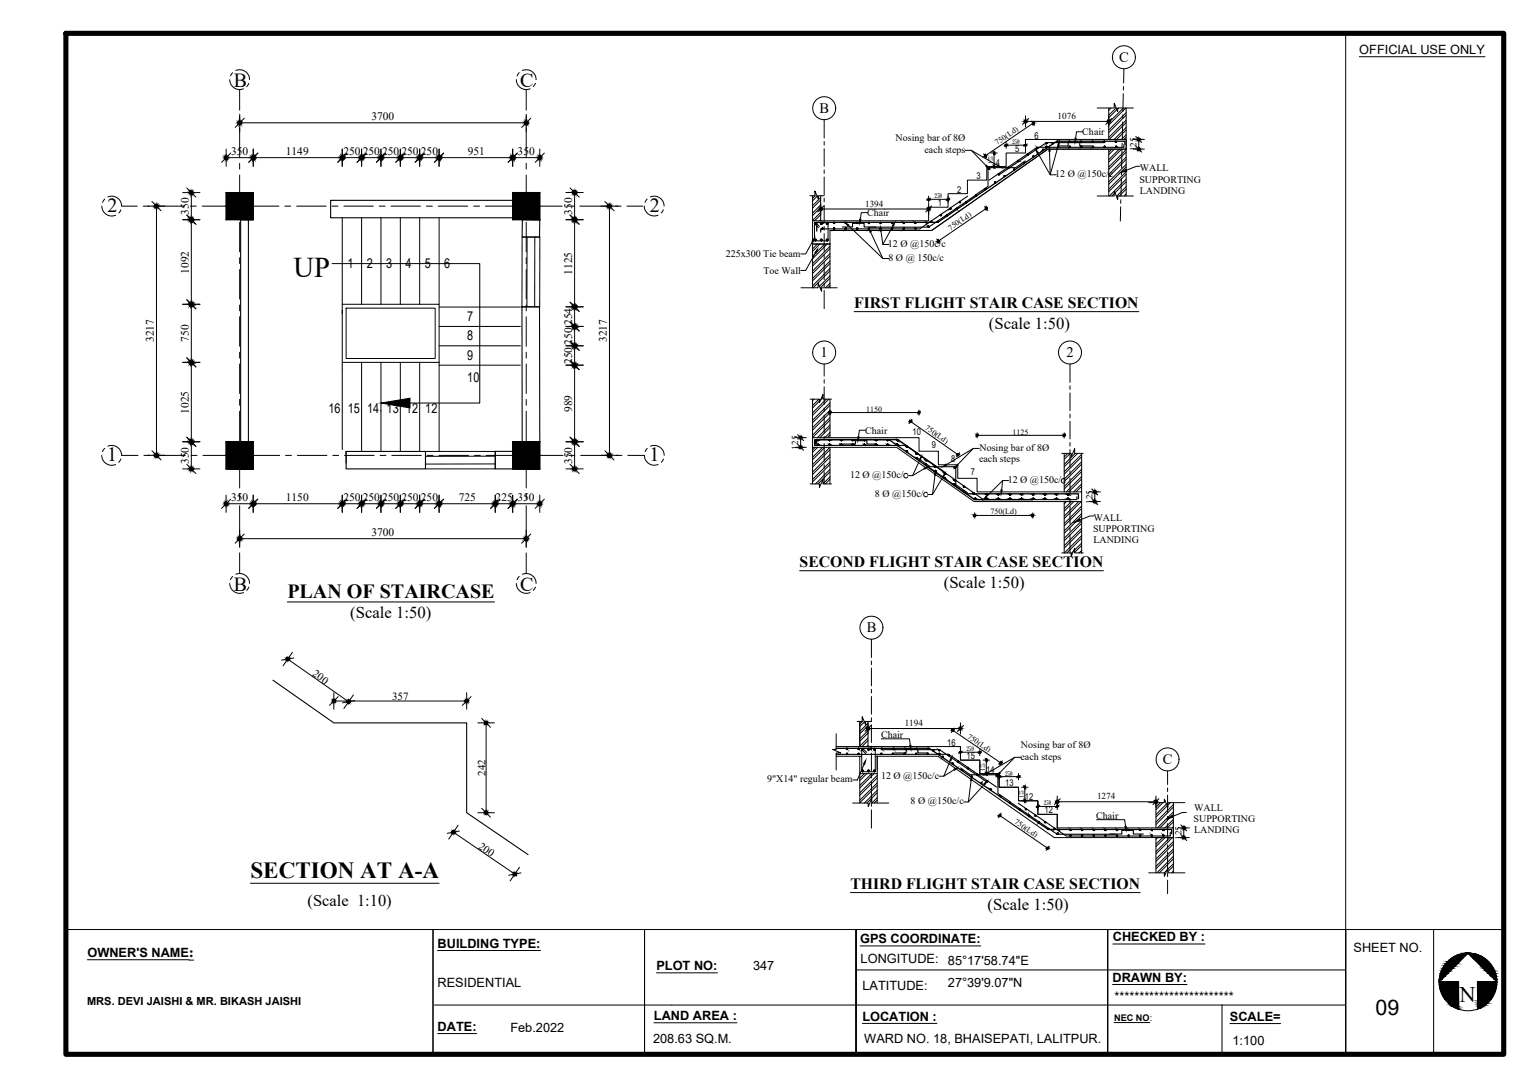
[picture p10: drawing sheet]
<svg xmlns="http://www.w3.org/2000/svg" width="420mm" height="297mm" viewBox="0 0 420 297" stroke-linecap="round" stroke-linejoin="round" font-family="sans-serif">
<defs><g id="words">
<g font-size="10.1">
<text x="245.9" y="131.9">c</text>
<text x="267.8" y="137.9">c</text>
</g>
<text font-size="7.8" x="80.2" y="75.6">UP</text>
<text font-size="6.3" x="68.5" y="240">SECTION AT A-A</text>
<text font-size="6.1" x="398.9" y="273.8">N</text>
<text font-size="5.9" x="376" y="277.2">09</text>
<g font-size="5.5">
<text x="64" y="23.9">B</text>
<text x="142.2" y="23.9">C</text>
<text x="29.4" y="57.9">2</text>
<text x="177.7" y="57.9">2</text>
<text x="29.3" y="126">1</text>
<text x="177.6" y="126">1</text>
<text x="64" y="161.6">B</text>
<text x="142.2" y="161.5">C</text>
<text x="78.5" y="163.3">PLAN OF STAIRCASE</text>
</g>
<g font-size="4.6">
<text x="270.3" y="89.9">(Scale 1:50)</text>
<text x="258" y="160.7">(Scale 1:50)</text>
<text x="95.7" y="168.9">(Scale 1:50)</text>
<text x="270" y="248.6">(Scale 1:50)</text>
</g>
<text font-size="4.5" x="84.1" y="247.5">(Scale 1:10)</text>
<g font-size="4.3">
<text x="233.5" y="84.2">FIRST FLIGHT STAIR CASE SECTION</text>
<text x="218.6" y="155">SECOND FLIGHT STAIR CASE SECTION</text>
<text x="232.5" y="243">THIRD FLIGHT STAIR CASE SECTION</text>
</g>
<g font-size="4">
<text x="306" y="16.9">C</text>
<text x="224" y="30.8">B</text>
<text x="224.3" y="97.6">1</text>
<text x="291.5" y="97.6">2</text>
<text x="236.9" y="172.8">B</text>
<text x="317.9" y="208.8">C</text>
</g>
<g font-size="3.7">
<text x="95" y="73.2">1</text>
<text x="100.3" y="73.2">2</text>
<text x="105.6" y="73.2">3</text>
<text x="110.8" y="73.2">4</text>
<text x="116.1" y="73.2">5</text>
<text x="121.4" y="73.2">6</text>
<text x="127.7" y="87.7">7</text>
<text x="127.7" y="92.9">8</text>
<text x="127.7" y="98.2">9</text>
<text x="127.7" y="104.4">10</text>
<text x="89.8" y="112.8">16</text>
<text x="95.1" y="112.8">15</text>
<text x="100.4" y="112.8">14</text>
<text x="105.7" y="112.8">13</text>
<text x="111" y="112.8">12</text>
<text x="116.3" y="112.8">12</text>
</g>
<g font-size="3.5">
<text x="371.6" y="14.8">OFFICIAL USE ONLY</text>
<text x="235.1" y="257.8">GPS COORDINATE:</text>
<text x="304.2" y="257.2">CHECKED BY :</text>
<text x="23.9" y="261.5">OWNER'S NAME:</text>
<text x="119.6" y="259">BUILDING TYPE:</text>
<text x="235.3" y="263.2">LONGITUDE:</text>
<text x="259.1" y="263.6">85°17'58.74&quot;E</text>
<text x="370" y="260.2">SHEET NO.</text>
<text x="119.6" y="269.7">RESIDENTIAL</text>
<text x="179.4" y="265.1">PLOT NO:</text>
<text x="205.8" y="265.1">347</text>
<text x="259.1" y="269.8">27°39'9.07&quot;N</text>
<text x="304.1" y="268.3">DRAWN BY:</text>
<text x="235.8" y="270.6">LATITUDE:</text>
<text x="304.7" y="273.7">************************</text>
<text x="119.6" y="281.7">DATE:</text>
<text x="178.8" y="278.8">LAND AREA :</text>
<text x="235.7" y="278.9">LOCATION :</text>
<text x="336.2" y="279">SCALE=</text>
<text x="139.5" y="282">Feb.2022</text>
<text x="178.5" y="284.9">208.63 SQ.M.</text>
<text x="236.3" y="285.1">WARD NO. 18, BHAISEPATI, LALITPUR.</text>
<text x="336.9" y="285.5">1:100</text>
</g>
<g font-size="3.1">
<text x="101.6" y="32.9">3700</text>
<text x="63.2" y="42.4">350</text>
<text x="78.1" y="42.4">1149</text>
<text x="93.9" y="42.4">250</text>
<text x="99.2" y="42.4">250</text>
<text x="104.5" y="42.4">250</text>
<text x="109.8" y="42.4">250</text>
<text x="115.1" y="42.4">250</text>
<text x="127.9" y="42.4">951</text>
<text x="141.5" y="42.4">350</text>
<text x="51.6" y="58.7" transform="rotate(-90 51.6 58.7)">350</text>
<text x="156.4" y="58.7" transform="rotate(-90 156.4 58.7)">350</text>
<text x="51.6" y="74.8" transform="rotate(-90 51.6 74.8)">1092</text>
<text x="156.4" y="75.1" transform="rotate(-90 156.4 75.1)">1125</text>
<text x="156.4" y="88.8" transform="rotate(-90 156.4 88.8)">254</text>
<text x="42.1" y="93.5" transform="rotate(-90 42.1 93.5)">3217</text>
<text x="51.6" y="93.4" transform="rotate(-90 51.6 93.4)">750</text>
<text x="156.4" y="94.2" transform="rotate(-90 156.4 94.2)">250</text>
<text x="165.9" y="93.5" transform="rotate(-90 165.9 93.5)">3217</text>
<text x="156.4" y="99.5" transform="rotate(-90 156.4 99.5)">250</text>
<text x="51.6" y="113.1" transform="rotate(-90 51.6 113.1)">1025</text>
<text x="156.4" y="112.6" transform="rotate(-90 156.4 112.6)">989</text>
<text x="51.6" y="126.8" transform="rotate(-90 51.6 126.8)">350</text>
<text x="156.4" y="126.8" transform="rotate(-90 156.4 126.8)">350</text>
<text x="63.2" y="137">350</text>
<text x="78.1" y="137">1150</text>
<text x="93.9" y="137">250</text>
<text x="99.2" y="137">250</text>
<text x="104.5" y="137">250</text>
<text x="109.8" y="137">250</text>
<text x="115.1" y="137">250</text>
<text x="125.4" y="137">725</text>
<text x="135.5" y="137">225</text>
<text x="141.5" y="137">350</text>
<text x="101.5" y="146.5">3700</text>
</g>
<g font-size="3">
<text x="85.2" y="184.5" transform="rotate(35 85.2 184.5)">200</text>
<text x="107.2" y="191.4">357</text>
<text x="132.8" y="212" transform="rotate(-90 132.8 212)">242</text>
<text x="130.6" y="231.7" transform="rotate(34 130.6 231.7)">200</text>
<text x="23.8" y="274.8">MRS. DEVI JAISHI &amp; MR. BIKASH JAISHI</text>
</g>
<g font-size="2.7">
<text x="244.8" y="38.6">Nosing bar of 8Ø</text>
<text x="252.7" y="41.7">each steps</text>
<text x="295.9" y="37">Chair</text>
<text x="311.6" y="46.8">WALL</text>
<text x="288.5" y="48.4">12 Ø @150c/c</text>
<text x="311.5" y="49.9">SUPPORTING</text>
<text x="311.6" y="52.9">LANDING</text>
<text x="237" y="59.1">Chair</text>
<text x="198.4" y="70.3">225x300 Tie beam</text>
<text x="242.7" y="67.5">12 Ø @150c/c</text>
<text x="242.9" y="71.3">8 Ø @ 150c/c</text>
<text x="208.7" y="74.8">Toe Wall</text>
<text x="236.5" y="118.5">Chair</text>
<text x="267.8" y="123.2">Nosing bar of 8Ø</text>
<text x="232.4" y="130.6">12 Ø @150c/</text>
<text x="267.7" y="126.3">each steps</text>
<text x="239.2" y="135.7">8 Ø @150c/</text>
<text x="275.5" y="132">12 Ø @150c/</text>
<text x="298.9" y="142.3">WALL</text>
<text x="298.8" y="145.4">SUPPORTING</text>
<text x="298.9" y="148.5">LANDING</text>
<text x="240.8" y="201.6">Chair</text>
<text x="279" y="207.6">each steps</text>
<text x="279.1" y="204.4">Nosing bar of 8Ø</text>
<text x="209.7" y="213.8">9&quot;X14&quot; regular beam</text>
<text x="240.8" y="212.8">12 Ø @150c/c</text>
<text x="248.9" y="219.8">8 Ø @150c/c</text>
<text x="326.4" y="221.5">WALL</text>
<text x="299.7" y="223.7">Chair</text>
<text x="326.3" y="224.6">SUPPORTING</text>
<text x="326.4" y="227.7">LANDING</text>
</g>
<g font-size="2.6">
<text x="277.5" y="41.6">5</text>
<text x="282.8" y="37.9">6</text>
<text x="272.2" y="45.3">4</text>
<text x="261.6" y="52.7">2</text>
<text x="266.9" y="49">3</text>
<text x="256.3" y="56.4">1</text>
<text x="249.5" y="118.8">10</text>
<text x="254.8" y="122.5">9</text>
<text x="260.1" y="126.2">8</text>
<text x="265.3" y="129.9">7</text>
<text x="259" y="203.8">16</text>
<text x="264.2" y="207.5">15</text>
<text x="269.6" y="211.2">14</text>
<text x="274.8" y="214.9">13</text>
<text x="280.1" y="218.6">12</text>
<text x="285.5" y="222.3">12</text>
</g>
<g font-size="2.5">
<text x="289.1" y="32.5">1076</text>
<text x="310.6" y="41.4" transform="rotate(-90 310.6 41.4)">125</text>
<text x="236.5" y="56.5">1394</text>
<text x="218.2" y="122.9" transform="rotate(-90 218.2 122.9)">125</text>
<text x="298.6" y="137.7" transform="rotate(-90 298.6 137.7)">125</text>
<text x="247.3" y="198.4">1194</text>
<text x="299.9" y="218.4">1274</text>
<text x="323" y="229.5" transform="rotate(-90 323 229.5)">125</text>
<text x="304.6" y="278.9">NEC NO:</text>
</g>
<g font-size="2.2">
<text x="272.6" y="39.7" transform="rotate(-34 272.6 39.7)">750(Ld)</text>
<text x="259.8" y="63" transform="rotate(-34 259.8 63)">750(Ld)</text>
<text x="236.8" y="112.7">1150</text>
<text x="252.7" y="117.2" transform="rotate(35 252.7 117.2)">750(Ld)</text>
<text x="276.8" y="118.9">1125</text>
<text x="270.8" y="140.4">750(Ld)</text>
<text x="264.3" y="201.6" transform="rotate(34 264.3 201.6)">750(Ld)</text>
<text x="277.2" y="224.9" transform="rotate(34 277.2 224.9)">750(Ld)</text>
</g>
<g font-size="2.1">
<text x="276.6" y="39.4">250</text>
<text x="271.5" y="44.8" transform="rotate(-90 271.5 44.8)">175</text>
<text x="255.5" y="54.2">250</text>
<text x="264.2" y="205.3">250</text>
<text x="269.3" y="210.6" transform="rotate(-90 269.3 210.6)">175</text>
<text x="274.7" y="211.9">250</text>
<text x="279.9" y="218" transform="rotate(-90 279.9 218)">175</text>
<text x="285.3" y="220.1">250</text>
</g>
</g></defs>
<!-- layer: wall -->
<path d="M67.9 59.5h.8M67.9 54.7h.8M69.2 123.4v4.7M94.6 123.4v3.1M118.4 254v34.1M234 254v34.1" fill="none" stroke="#000" stroke-width=".27"/>
<!-- layer: Wall plan -->
<path d="M90.4 54.7h49.7v4.8h-49.7zM65.8 60h2.1v60.7h-2.1zM142.8 60h4.8l-.1 4.8h-4.8zM142.7 83.8h4.8l.1 36.9h-4.9zM94.6 123.4h21.7v4.7h-21.7zM135.4 123.3h4.7v4.8h-4.7z" fill="none" stroke="#000" stroke-width=".3"/>
<!-- layer: window elevation -->
<path d="M142.7 64.8h4.9l-.1 19h-4.8zM116.3 123.4h19.1v4.7h-19.1z" fill="none" stroke="#000" stroke-width=".27"/>
<!-- layer: wood section -->
<path d="M144.1 64.8l-.1 19M146.2 64.8v19M135.4 124.7h-19.1M135.4 126.8h-19.1" fill="none" stroke="#000" stroke-width=".27"/>
<!-- layer: raling -->
<path d="M93.6 99h26.4v-15.9h-26.4v17.5M94.6 84.2h24.4v13.8h-24.4z" fill="none" stroke="#000" stroke-width=".27"/>
<!-- layer: Stair -->
<g fill="none" stroke="#000" stroke-width=".27">
<path d="M93.6 59.5v23.6M98.8 59.5v23.6M104.1 59.5v23.6M109.4 59.5v23.6M114.7 59.5v23.6M120 59.5v23.6M98.8 99v24.4M104.1 99v24.4M109.4 99v24.4M114.7 99v24.4M120 99v24.4M120 83.9h22.3"/>
<path d="M120 89.2h22.3M120 94.5h22.3M120 99.8h22.3M93.6 100.6v22.2M228.6 204h11.2M228.6 206.7h7M236.9 205.6l-1-1h-.3v6.2h3.6v-6.2h-3.5v.3l.9 1M239.3 206.7h.5"/>
</g>
<!-- layer: DIM_LINE -->
<path d="M104.1 110.1l8-1.3v2.7z" fill="#000" stroke="#000" stroke-width=".27"/>
<path d="M90.8 72h40.3v38.1h-19" fill="none" stroke="#000" stroke-width=".27"/>
<!-- layer: wall -->
<g fill="#000" stroke="#000" stroke-width=".27">
<path d="M61.8 52.7l3.6 3.5h-3.6zM61.8 56.4h3.6l-3.6 3.6zM62 52.7h7.1l-3.6 3.5zM62 60l3.5-3.6 3.6 3.6zM65.6 56.3l3.6 .1zM69.2 52.7v3.5h-3.5zM140.1 52.7l3.6 3.5h-3.6zM140.1 56.4h3.6l-3.6 3.6zM140.3 52.7h7.1l-3.6 3.5zM143.8 56.4l3.6 3.6h-7.1zM143.9 56.3l3.7 .1zM147.6 52.7v3.5h-3.6z"/>
<path d="M61.8 120.8l3.6 3.6h-3.6zM61.8 124.5h3.6l-3.6 3.6zM62 120.8h7.1l-3.6 3.6zM65.5 124.5l3.6 3.6h-7.1zM65.6 124.4l3.6 .1zM69.2 120.8v3.6h-3.5zM140.1 120.8l3.6 3.6h-3.6zM140.1 124.5h3.6l-3.6 3.6zM140.3 120.8h7.1l-3.6 3.6zM143.8 124.5l3.6 3.6h-7.1zM143.9 124.4l3.7 .1zM147.6 120.8v3.6h-3.6z"/>
<path d="M61.8 56.2l3.6 .1zM61.8 56.2l3.6 .1z"/>
<path d="M61.8 56.3h3.6zM61.8 56.3l3.6 .1z"/>
<path d="M65.6 56.3l3.6 .1zM65.7 56.4h3.5v3.6z"/>
<path d="M62 60h7.2zM62 60h7.2z"/>
<path d="M61.9 52.6h7.3zM61.9 52.6l7.2 .1z"/>
<path d="M65.7 56.2l3.5 .1zM65.6 56.3h3.6z"/>
<path d="M140.1 56.2l3.7 .1zM140.1 56.2l3.7 .1z"/>
<path d="M140.1 56.3h3.7zM140.1 56.3l3.6 .1z"/>
<path d="M143.9 56.3l3.7 .1zM144 56.4h3.6v3.6z"/>
<path d="M140.3 60h7.2zM140.3 60h7.2z"/>
<path d="M140.2 52.6h7.3zM140.2 52.6l7.2 .1z"/>
<path d="M144 56.2l3.6 .1zM144 56.2l3.6 .1z"/>
<path d="M61.8 124.4h3.6zM61.8 124.4h3.6z"/>
<path d="M61.8 124.4h3.6zM61.8 124.4l3.6 .1z"/>
<path d="M65.6 124.4l3.6 .1zM65.7 124.5h3.5v3.6z"/>
<path d="M62 128.1h7.2zM62 128.1h7.2z"/>
<path d="M61.9 120.7h7.3zM61.9 120.7l7.2 .1z"/>
<path d="M65.7 124.4h3.5zM65.7 124.4h3.5z"/>
<path d="M140.1 124.4h3.7zM140.1 124.4h3.7z"/>
<path d="M140.1 124.4h3.7zM140.1 124.4l3.6 .1z"/>
<path d="M143.9 124.4l3.7 .1zM144 124.5h3.6v3.6z"/>
<path d="M140.3 128.1h7.2zM140.2 128.1h7.3z"/>
<path d="M140.2 120.7h7.3zM140.2 120.7l7.2 .1z"/>
<path d="M144 124.4h3.6zM143.9 124.4h3.7z"/>
</g>
<path d="M61.8 52.6v7.4h7.4v-7.4h-7.4l7.4 7.4M69.2 52.6l-7.4 7.4M140.1 52.6v7.4h7.5v-7.4h-7.5l7.5 7.4M147.6 52.6l-7.5 7.4M61.8 120.7v7.4h7.4v-7.4h-7.4l7.4 7.4M69.2 120.7l-7.4 7.4M140.1 120.7v7.4h7.5v-7.4h-7.5l7.5 7.4M147.6 120.7l-7.5 7.4" fill="none" stroke="#000" stroke-width=".3"/>
<!-- layer: dimension line -->
<g fill="none" stroke="#000" stroke-width=".27">
<path d="M65.7 33.6h78M275.4 39.7h4.5M280.4 33.2h22.6M282.4 33.7l-13.1 8.9M299.9 29.5h4.7v-1.3l.9 2.3v-1h4.3M311.3 37.9v.1M311.3 38.1v2.7M42.8 56.5v67.8M52.3 52.8v7.1M62 43.1h7.1M69.4 43.1h24M93.6 43.1h26.4"/>
<path d="M120.2 43.1h19.8M140.3 43.1h7.1M157.1 52.8v7.1M166.6 56.5v67.8M221.4 53.5h1.4v-1.3l.9 2.2v-.9h1.6M224.5 57.1h29.2M254.3 54.5h4.5M269.6 57l-13.1 8.9M271.7 42.2v2.9M299.9 53.6h4.7v-1.4l.9 2.3v-.9h4.3M311.3 40.9v.1M52.3 60.2v22.8"/>
<path d="M157.1 60.2v23.5M219 78.6h4.6v-1.3l1 2.3v-1h4.3M52.3 83.3v15.6M52.3 99.2v21.4M157.1 83.8v16M157.1 100v20.6M218.9 119.4v.1M218.9 119.6v2.6M221.4 109.1h2.6v.9l1-2.2v1.3h2.3M226.9 112.7h24.3M248.9 115.2l13 9M267.1 119h23.8"/>
<path d="M52.3 120.9v7.1M62 137.7h7M69.4 137.7h24M93.6 137.7h26.4M120.2 137.7h15M135.4 137.7h4.7M140.3 137.7h7.1M157.1 120.9v7.1M218.9 122.4v.1M221.4 132.2h2.6v1l1-2.3v1.3h2.3M290.2 123.9h2.6v.9l1-2.2v1.3h2.3M299.3 134.2v.1"/>
<path d="M299.3 134.4v2.7M299.3 137.2v.1M65.7 147.2h78M290.2 151.1h2.6v.9l1-2.2v1.3h2.3M78.8 180.2l16.4 11.5M91.4 191.6h36M132.9 197.7v24.2M234.3 197.2h1.4v-1.4l.9 2.3v-.9h1.6M237.4 199.1h25M260.5 199.6l13 8.9M228.6 200.5v4.3h-1l2.3 1h-1.3v4.6M233.1 219.4h4.2v1l1-2.2v1.2h4.7"/>
<path d="M263 205.6h4.5M269.6 208.1v2.9M273.5 212.2h4.5M280.1 215.5v2.9M289.1 219.1h26.8M314 219.3h4.3v-.9l1 2.2v-1.3h4.6M124.1 227.5l16.5 11.3M273.3 222.9l13 8.9M284.1 220.4h4.5M314 238.5h4.3v1l1-2.3v1.3h4.6M323.6 226v.1M323.6 226.2v2.7"/>
<path d="M323.6 229v.1"/>
</g>
<!-- layer: DIM -->
<g fill="none" stroke="#000" stroke-width=".27">
<path d="M65.5 31.2v4.7M66.8 32.3l-2.5 2.5M143.8 31.2v4.7M145.1 32.3l-2.5 2.5M280.3 31.7v3M281.1 32.4l-1.6 1.6M282 33.1l.8 1.2M282.5 33.1l-.2 1.1M303.1 31.7v3M303.9 32.4l-1.6 1.6M309.8 38.1h3M310.5 37.3l1.6 1.6"/>
<path d="M310.5 39.9l1.6 1.7M40.4 56.3h4.7M41.5 55.1l2.5 2.5M49.9 52.6h4.8M51.1 58.8l2.5 2.5M51.1 51.4l2.5 2.5M61.8 40.7v4.8M63.1 41.8l-2.5 2.6M69.2 40.7v4.8M70.5 41.8l-2.5 2.6M93.6 40.7v4.8M94.8 41.8l-2.5 2.6"/>
<path d="M98.8 40.7v4.8M100.1 41.8l-2.5 2.6M104.1 40.7v4.8M105.4 41.8l-2.5 2.6M109.4 40.7v4.8M110.7 41.8l-2.5 2.6M114.7 40.7v4.8M116 41.8l-2.5 2.6M120 40.7v4.8M121.3 41.8l-2.5 2.6M140.1 40.7v4.8M141.4 41.8l-2.5 2.6"/>
<path d="M147.6 40.7v4.8M148.8 41.8l-2.5 2.6M154.7 52.6h4.7M155.8 51.4l2.5 2.5M155.8 58.8l2.5 2.5M164.2 56.3h4.8M165.4 55.1l2.5 2.5M224.3 55.6v3M225.2 56.3l-1.7 1.6M253.9 55.6v3M254.7 56.3l-1.7 1.6M268.9 42l.8 1.2"/>
<path d="M269.2 56.4l.8 1.1M269.4 42.1l-.2 1M269.7 56.4l-.2 1.1M309.8 40.8h3M49.9 60h4.8M154.7 60h4.7M256.1 65.3l.8 1.2M256.6 65.4l-.2 1M49.9 99h4.8M49.9 83.1h4.8M51.1 97.8l2.5 2.5M51.1 81.9l2.5 2.5"/>
<path d="M154.7 83.8h4.7M154.7 89.2h4.7M154.7 94.5h4.7M154.7 99.8h4.7M155.8 82.6l2.5 2.5M155.8 88l2.5 2.5M155.8 93.2l2.5 2.5M155.8 98.5l2.5 2.5M51.1 119.5l2.5 2.5M155.8 119.5l2.5 2.5M217.3 119.6h3.1M218.1 118.8l1.6 1.6"/>
<path d="M226.9 112v1.5M227.3 112.4l-.8 .7M249.3 114.6l-.8 1.1M249.4 115.1l-1.1 .1M251.2 112v1.5M251.6 112.4l-.8 .7M267.1 118.3v1.4M267.5 118.6l-.8 .7M290.9 118.3v1.4M291.3 118.6l-.8 .7M40.4 124.4h4.7M41.5 123.2l2.5 2.5"/>
<path d="M49.9 120.7h4.8M49.9 128.1h4.8M51.1 126.9l2.5 2.5M61.8 135.3v4.7M63.1 136.4l-2.5 2.5M69.2 135.3v4.7M70.5 136.4l-2.5 2.5M93.6 135.3v4.7M94.8 136.4l-2.5 2.5M98.8 135.3v4.7M100.1 136.4l-2.5 2.5M104.1 135.3v4.7"/>
<path d="M105.4 136.4l-2.5 2.5M109.4 135.3v4.7M110.7 136.4l-2.5 2.5M114.7 135.3v4.7M116 136.4l-2.5 2.5M120 135.3v4.7M121.3 136.4l-2.5 2.5M135.4 135.3v4.7M136.6 136.4l-2.5 2.5M140.1 135.3v4.7M141.4 136.4l-2.5 2.5M147.6 135.3v4.7"/>
<path d="M148.8 136.4l-2.5 2.5M154.7 120.7h4.7M154.7 128.1h4.7M155.8 126.9l2.5 2.5M164.2 124.4h4.8M165.4 123.2l2.5 2.5M217.3 122.2h3.1M218.1 121.4l1.6 1.6M262.3 123.7l-.8 1.1M262.4 124.2l-1 .2M297.7 134.4h3.1M297.7 137.1h3.1"/>
<path d="M298.4 133.6l1.7 1.6M298.4 136.2l1.7 1.7M65.5 144.8v4.7M66.8 145.9l-2.5 2.5M143.8 144.8v4.7M145.1 145.9l-2.5 2.5M266.4 140.2v1.4M282.3 140.2v1.4M79.9 178.3l-2.5 3.7M80.3 179.8l-3.3 .6M91.2 189.3v4.5M92.5 190.4l-2.4 2.4"/>
<path d="M96.6 189.9l-2.6 3.7M97 191.5l-3.4 .6M127.6 189.3v4.5M128.8 190.4l-2.4 2.4M130.6 197.5h4.5M131.7 196.3l2.4 2.4M237.3 197.5v3.1M238.1 198.3l-1.6 1.6M260.9 199l-.8 1.1M261 199.5l-1.1 .2M262.6 197.5v3.1M263.4 198.3l-1.7 1.6"/>
<path d="M274 207.9l-.8 1.2M274.1 208.4l-1.1 .2M289 217.5v3.1M289.8 218.3l-1.6 1.6M316 217.5v3.1M316.8 218.3l-1.6 1.6M125.2 225.5l-2.5 3.8M125.6 227.1l-3.3 .6M130.6 222.1h4.5M131.7 220.9l2.4 2.4M142 237l-2.6 3.7M142.4 238.5l-3.3 .7"/>
<path d="M273.7 222.3l-.8 1.1M273.8 222.7l-1 .3M286.8 231.2l-.8 1.2M286.9 231.7l-1 .2M322.1 226.2h3M322.1 228.9h3M322.8 225.4l1.6 1.6M322.8 228.1l1.6 1.6"/>
</g>
<g fill="#000" stroke="#000" stroke-width=".27">
<path d="M65.2 33.4l.2 .1zM65.2 33.6l.2-.1zM65.2 33.6h.1l-.1 .1zM65.3 33.6l-.1 .1zM65.2 33.7l.2-.1-.1 .2zM65.4 33.6l-.1 .2zM65.3 33.8l.1-.1v.2zM65.4 33.7v.2zM65.4 33.7l.1 .2zM65.4 33.7l.1 .2zM65.5 33.7l.2 .2zM65.5 33.7l.2 .2zM65.6 33.7l.2 .1zM65.6 33.7l.2 .1zM65.7 33.7h.2zM65.7 33.6l.2 .1zM65.7 33.6h.2zM65.7 33.6h.2zM65.7 33.6l.2-.2zM65.7 33.5l.2-.1zM65.8 33.3l-.1 .2zM65.7 33.4l.1-.1zM65.7 33.2v.2zM65.7 33.2v.2zM65.5 33.2l.1 .2zM65.5 33.2l.1 .2zM65.4 33.2l.1 .2zM65.4 33.2l.1 .2zM65.3 33.3l.1 .1zM65.3 33.3l.1 .1zM65.3 33.3l.1 .1h-.2zM65.2 33.4h.2z"/>
<path d="M144 33.6h.2zM144 33.6h.2zM144 33.6l.2-.2zM144 33.5l.2-.1zM144.1 33.3l-.1 .2zM144 33.4l.1-.1zM144 33.2v.2zM144 33.2v.2zM143.8 33.2l.1 .2zM143.8 33.2l.1 .2zM143.7 33.2l.1 .2zM143.7 33.2l.1 .2zM143.6 33.3l.2 .1zM143.6 33.3l.2 .1zM143.6 33.3l.1 .1h-.2zM143.5 33.4h.2zM143.5 33.4l.2 .1zM143.5 33.6l.2-.1zM143.5 33.6h.2l-.2 .1zM143.7 33.6l-.2 .1zM143.5 33.7l.2-.1-.1 .2zM143.7 33.6l-.1 .2zM143.6 33.8l.1-.1zM143.7 33.7v.2zM143.8 33.7v.2zM143.8 33.7v.2zM143.8 33.7l.2 .2zM143.8 33.7l.2 .2zM143.9 33.7l.2 .1zM143.9 33.7l.2 .1zM144 33.7h.2zM144 33.6l.2 .1z"/>
<path d="M280.1 33.2l.1-.1zM280.2 33.2l-.1 .1zM280.2 33.2v.2zM280.3 33.3v.1zM280.3 33.3v.1zM280.4 33.3h.1zM280.4 33.3h.1zM280.4 33.2h.2zM280.4 33.2l.1-.1zM280.4 33v.1zM280.4 33v.1zM280.3 32.9l.1 .2zM280.3 32.9l.1 .2zM280.2 33l.1 .1zM280.2 33l.1 .1zM280.1 33.1h.2z"/>
<path d="M303.2 33.2h.1zM303.2 33v.1zM303.2 33v.1zM303.1 32.9v.2zM303.1 32.9v.2zM303 33l.1 .1zM303 33l.1 .1zM303 33l-.1 .1zM302.9 33.1h.1zM303 33.2l-.1 .1zM303 33.2v.2zM303 33.3l.1 .1zM303 33.3l.1 .1zM303.1 33.3l.1 .1zM303.1 33.3l.1 .1zM303.1 33.3h.2zM303.1 33.3h.2z"/>
<path d="M311.2 38.2l.1 .2zM311.2 38.2l.1 .2zM311.3 38.2h.2zM311.3 38.2h.2zM311.4 38.2l.1-.1zM311.5 38l-.1 .1zM311.4 37.9l.1 .1zM311.4 37.9v.1zM311.2 37.9l.1 .1zM311.2 37.9l.1 .1zM311.1 38h.1zM311 38.1l.2-.1zM311.2 38.1l-.1 .1zM311.2 38.2v.1z"/>
<path d="M42.8 56v.1zM42.8 56v.1zM42.6 56l.2 .1zM42.6 56l.2 .1zM42.5 56.1h.2zM42.5 56.1h.2zM42.5 56.1l.1 .1h-.2zM42.4 56.2h.2zM42.4 56.2h.2l-.2 .1zM42.4 56.3l.2-.1zM42.4 56.3h.2zM42.4 56.5l.2-.2zM42.4 56.5l.2-.1-.1 .2zM42.6 56.4l-.1 .2zM42.6 56.5v.2zM42.6 56.5v.2zM42.7 56.5l.1 .2zM42.7 56.5l.1 .2zM42.8 56.5l.1 .2zM42.8 56.5l.1 .2zM42.8 56.5l.2 .1zM42.8 56.5l.2 .1zM42.9 56.5h.2zM42.9 56.4l.2 .1zM42.9 56.4l.2-.1zM42.9 56.3h.2zM42.9 56.3l.2-.1zM42.9 56.2h.2zM43 56.1l-.1 .1zM43 56.1l-.1 .1zM42.9 56v.2zM42.9 56v.2z"/>
<path d="M52.3 59.7l.1 .1zM52.3 59.7l.1 .1zM52.2 59.7l.1 .1zM52.2 59.7l.1 .1zM52 59.8h.2zM52 59.8h.2zM52 59.8l.2 .1h-.3zM51.9 59.9h.3zM51.9 59.9l.2 .1h-.2zM51.9 60h.2zM51.9 60h.2zM51.9 60.2l.2-.2zM51.9 60.2l.2-.1-.1 .2zM52.1 60.1l-.1 .2zM52 60.3l.2-.1v.2zM52.2 60.2v.2zM52.2 60.2l.1 .2zM52.2 60.2l.1 .2zM52.3 60.2l.1 .2zM52.3 60.2l.1 .2zM52.4 60.2l.2 .1zM52.4 60.2l.2 .1zM52.4 60.2h.2zM52.5 60.1l.1 .1zM52.5 60.1l.2-.1zM52.5 60h.2zM52.5 60l.1-.1zM52.5 60l.1-.1zM52.6 59.8l-.1 .2zM52.4 59.9l.2-.1zM52.4 59.7v.2zM52.4 59.7v.2z"/>
<path d="M52.3 52.2l.1 .2zM52.3 52.2l.1 .2zM52.2 52.3l.1 .1zM52.2 52.3l.1 .1zM52 52.4h.2zM52 52.4h.2zM52 52.4l.2 .1h-.3zM51.9 52.5h.3zM51.9 52.5h.2l-.2 .1zM51.9 52.6l.2-.1zM51.9 52.6h.2zM51.9 52.8l.2-.2zM51.9 52.8l.2-.1-.1 .2zM52.1 52.7l-.1 .2zM52 52.9l.2-.1v.2zM52.2 52.8v.2zM52.2 52.8l.1 .2zM52.2 52.8l.1 .2zM52.3 52.8l.1 .2zM52.3 52.8l.1 .2zM52.4 52.8l.2 .1zM52.4 52.8l.2 .1zM52.4 52.8h.2zM52.5 52.7l.1 .1zM52.5 52.7l.2-.1zM52.5 52.6h.2zM52.5 52.6l.1-.1zM52.5 52.5h.1zM52.6 52.4l-.1 .1zM52.6 52.4l-.1 .1zM52.4 52.3v.2zM52.4 52.3v.2z"/>
<path d="M61.5 43h.2zM61.4 43.1l.3-.1zM61.4 43.1h.2l-.1 .1zM61.6 43.1l-.1 .1zM61.5 43.2h.2l-.1 .2zM61.7 43.2l-.1 .2zM61.6 43.4l.1-.2v.2zM61.7 43.2v.2zM61.7 43.3l.1 .2zM61.7 43.3l.1 .2zM61.8 43.3l.2 .1zM61.8 43.3l.2 .1zM61.9 43.3l.2 .1zM61.9 43.3l.2 .1zM62 43.2h.2zM62 43.2h.2zM62 43.2l.2-.1zM62 43.1h.2zM62 43.1l.2-.1zM62 43h.2zM62.1 42.8l-.1 .2zM62.1 42.8l-.1 .2zM62 42.7v.3zM62 42.7v.3zM61.8 42.7l.1 .2zM61.8 42.7l.1 .2zM61.7 42.7l.1 .2zM61.7 42.7l.1 .2zM61.6 42.8l.1 .1zM61.6 42.8l.1 .1zM61.6 42.8l.1 .2h-.2zM61.5 43h.2z"/>
<path d="M68.9 43h.2zM68.9 43.1l.2-.1zM68.9 43.1h.1l-.1 .1zM69 43.1l-.1 .1zM68.9 43.2h.2l-.1 .2zM69.1 43.2l-.1 .2zM69 43.4l.1-.2v.2zM69.1 43.2v.2zM69.2 43.3v.2zM69.2 43.3v.2zM69.2 43.3l.2 .1zM69.2 43.3l.2 .1zM69.3 43.3l.2 .1zM69.3 43.3l.2 .1zM69.4 43.2h.2zM69.4 43.2h.2zM69.4 43.2l.2-.1zM69.4 43.1h.2zM69.4 43.1l.2-.1zM69.4 43h.2zM69.5 42.8l-.1 .2zM69.5 42.8l-.1 .2zM69.4 42.7v.3zM69.4 42.7v.3zM69.2 42.7l.1 .2zM69.2 42.7l.1 .2zM69.1 42.7l.1 .2zM69.1 42.7l.1 .2zM69 42.8l.2 .1zM69 42.8l.2 .1zM69 42.8l.1 .2h-.2zM68.9 43h.2z"/>
<path d="M69.4 43.2l.2-.1zM69.4 43.1h.2zM69.4 43.1l.2-.1zM69.4 43h.2zM69.5 42.8l-.1 .2zM69.5 42.8l-.1 .2zM69.4 42.7v.3zM69.4 42.7v.3zM69.2 42.7l.1 .2zM69.2 42.7l.1 .2zM69.1 42.7l.1 .2zM69.1 42.7l.1 .2zM69 42.8l.2 .1zM69 42.8l.2 .1zM69 42.8l.1 .2h-.2zM68.9 43h.2zM68.9 43h.2zM68.9 43.1l.2-.1zM68.9 43.1h.1l-.1 .1zM69 43.1l-.1 .1zM68.9 43.2h.2l-.1 .2zM69.1 43.2l-.1 .2zM69 43.4l.1-.2v.2zM69.1 43.2v.2zM69.2 43.3v.2zM69.2 43.3v.2zM69.2 43.3l.2 .1zM69.2 43.3l.2 .1zM69.3 43.3l.2 .1zM69.3 43.3l.2 .1zM69.4 43.2h.2zM69.4 43.2h.2z"/>
<path d="M93.7 43.2l.2-.1zM93.7 43.1h.2zM93.7 43.1l.2-.1zM93.7 43h.2zM93.8 42.8l-.1 .2zM93.8 42.8l-.1 .2zM93.7 42.7v.3zM93.7 42.7v.3zM93.6 42.7v.2zM93.6 42.7v.2zM93.4 42.7l.2 .2zM93.4 42.7l.2 .2zM93.3 42.8l.2 .1zM93.3 42.8l.2 .1zM93.3 42.8l.1 .2h-.2zM93.2 43h.2zM93.2 43h.2zM93.2 43.1l.2-.1zM93.2 43.1h.2l-.2 .1zM93.2 43.2l.2-.1zM93.2 43.2h.2l-.1 .2zM93.4 43.2l-.1 .2zM93.3 43.4l.1-.2v.2zM93.4 43.2v.2zM93.5 43.3l.1 .2zM93.5 43.3l.1 .2zM93.6 43.3l.1 .1zM93.6 43.3l.1 .1zM93.6 43.3l.2 .1zM93.6 43.3l.2 .1zM93.7 43.2h.2zM93.7 43.2h.2z"/>
<path d="M93.7 43.2l.2-.1zM93.7 43.1h.2zM93.7 43.1l.2-.1zM93.7 43h.2zM93.8 42.8l-.1 .2zM93.8 42.8l-.1 .2zM93.7 42.7v.3zM93.7 42.7v.3zM93.6 42.7v.2zM93.6 42.7v.2zM93.4 42.7l.2 .2zM93.4 42.7l.2 .2zM93.3 42.8l.2 .1zM93.3 42.8l.2 .1zM93.3 42.8l.1 .2h-.2zM93.2 43h.2zM93.2 43h.2zM93.2 43.1l.2-.1zM93.2 43.1h.2l-.2 .1zM93.2 43.2l.2-.1zM93.2 43.2h.2l-.1 .2zM93.4 43.2l-.1 .2zM93.3 43.4l.1-.2v.2zM93.4 43.2v.2zM93.5 43.3l.1 .2zM93.5 43.3l.1 .2zM93.6 43.3l.1 .1zM93.6 43.3l.1 .1zM93.6 43.3l.2 .1zM93.6 43.3l.2 .1zM93.7 43.2h.2zM93.7 43.2h.2z"/>
<path d="M98.5 43h.2zM98.5 43.1l.2-.1zM98.5 43.1h.2l-.2 .1zM98.5 43.2l.2-.1zM98.5 43.2h.2l-.1 .2zM98.7 43.2l-.1 .2zM98.6 43.4l.1-.2v.2zM98.7 43.2v.2zM98.8 43.3v.2zM98.8 43.3v.2zM98.8 43.3l.2 .1zM98.8 43.3l.2 .1zM98.9 43.3l.2 .1zM98.9 43.3l.2 .1zM99 43.2h.2zM99 43.2h.2zM99 43.2l.2-.1zM99 43.1h.2zM99 43.1l.2-.1zM99 43h.2zM99.1 42.8l-.1 .2zM99.1 42.8l-.1 .2zM99 42.7v.3zM99 42.7v.3zM98.8 42.7l.1 .2zM98.8 42.7l.1 .2zM98.7 42.7l.1 .2zM98.7 42.7l.1 .2zM98.6 42.8l.2 .1zM98.6 42.8l.2 .1zM98.6 42.8l.1 .2h-.2zM98.5 43h.2z"/>
<path d="M99 43.2l.2-.1zM99 43.1h.2zM99 43.1l.2-.1zM99 43h.2zM99.1 42.8l-.1 .2zM99.1 42.8l-.1 .2zM99 42.7v.3zM99 42.7v.3zM98.8 42.7l.1 .2zM98.8 42.7l.1 .2zM98.7 42.7l.1 .2zM98.7 42.7l.1 .2zM98.6 42.8l.2 .1zM98.6 42.8l.2 .1zM98.6 42.8l.1 .2h-.2zM98.5 43h.2zM98.5 43h.2zM98.5 43.1l.2-.1zM98.5 43.1h.2l-.2 .1zM98.5 43.2l.2-.1zM98.5 43.2h.2l-.1 .2zM98.7 43.2l-.1 .2zM98.6 43.4l.1-.2v.2zM98.7 43.2v.2zM98.8 43.3v.2zM98.8 43.3v.2zM98.8 43.3l.2 .1zM98.8 43.3l.2 .1zM98.9 43.3l.2 .1zM98.9 43.3l.2 .1zM99 43.2h.2zM99 43.2h.2z"/>
<path d="M103.8 43h.2zM103.8 43.1l.2-.1zM103.8 43.1h.2l-.2 .1zM103.8 43.2l.2-.1zM103.8 43.2h.2l-.1 .2zM104 43.2l-.1 .2zM103.9 43.4l.1-.2v.2zM104 43.2v.2zM104.1 43.3v.2zM104.1 43.3v.2zM104.1 43.3l.2 .1zM104.1 43.3l.2 .1zM104.2 43.3l.2 .1zM104.2 43.3l.2 .1zM104.3 43.2h.2zM104.3 43.2h.2zM104.3 43.2l.2-.1zM104.3 43.1h.2zM104.3 43.1l.2-.1zM104.3 43h.2zM104.4 42.8l-.1 .2zM104.4 42.8l-.1 .2zM104.3 42.7v.3zM104.3 42.7v.3zM104.1 42.7l.1 .2zM104.1 42.7l.1 .2zM104 42.7l.1 .2zM104 42.7l.1 .2zM103.9 42.8l.2 .1zM103.9 42.8l.2 .1zM103.9 42.8l.1 .2h-.2zM103.8 43h.2z"/>
<path d="M104.3 43.2l.2-.1zM104.3 43.1h.2zM104.3 43.1l.2-.1zM104.3 43h.2zM104.4 42.8l-.1 .2zM104.4 42.8l-.1 .2zM104.3 42.7v.3zM104.3 42.7v.3zM104.1 42.7l.1 .2zM104.1 42.7l.1 .2zM104 42.7l.1 .2zM104 42.7l.1 .2zM103.9 42.8l.2 .1zM103.9 42.8l.2 .1zM103.9 42.8l.1 .2h-.2zM103.8 43h.2zM103.8 43h.2zM103.8 43.1l.2-.1zM103.8 43.1h.2l-.2 .1zM103.8 43.2l.2-.1zM103.8 43.2h.2l-.1 .2zM104 43.2l-.1 .2zM103.9 43.4l.1-.2v.2zM104 43.2v.2zM104.1 43.3v.2zM104.1 43.3v.2zM104.1 43.3l.2 .1zM104.1 43.3l.2 .1zM104.2 43.3l.2 .1zM104.2 43.3l.2 .1zM104.3 43.2h.2zM104.3 43.2h.2z"/>
<path d="M109.1 43h.2zM109.1 43.1l.2-.1zM109.1 43.1h.2l-.2 .1zM109.1 43.2l.2-.1zM109.1 43.2h.2l-.1 .2zM109.3 43.2l-.1 .2zM109.2 43.4l.1-.2v.2zM109.3 43.2v.2zM109.4 43.3v.2zM109.4 43.3v.2zM109.4 43.3l.2 .1zM109.4 43.3l.2 .1zM109.5 43.3l.2 .1zM109.5 43.3l.2 .1zM109.6 43.2h.2zM109.6 43.2h.2zM109.6 43.2l.2-.1zM109.6 43.1h.2zM109.6 43.1l.2-.1zM109.6 43h.2zM109.7 42.8l-.1 .2zM109.7 42.8l-.1 .2zM109.6 42.7v.3zM109.6 42.7v.3zM109.4 42.7l.1 .2zM109.4 42.7l.1 .2zM109.3 42.7l.1 .2zM109.3 42.7l.1 .2zM109.2 42.8l.2 .1zM109.2 42.8l.2 .1zM109.2 42.8l.1 .2h-.2zM109.1 43h.2z"/>
<path d="M109.6 43.2l.2-.1zM109.6 43.1h.2zM109.6 43.1l.2-.1zM109.6 43h.2zM109.7 42.8l-.1 .2zM109.7 42.8l-.1 .2zM109.6 42.7v.3zM109.6 42.7v.3zM109.4 42.7l.1 .2zM109.4 42.7l.1 .2zM109.3 42.7l.1 .2zM109.3 42.7l.1 .2zM109.2 42.8l.2 .1zM109.2 42.8l.2 .1zM109.2 42.8l.1 .2h-.2zM109.1 43h.2zM109.1 43h.2zM109.1 43.1l.2-.1zM109.1 43.1h.2l-.2 .1zM109.1 43.2l.2-.1zM109.1 43.2h.2l-.1 .2zM109.3 43.2l-.1 .2zM109.2 43.4l.1-.2v.2zM109.3 43.2v.2zM109.4 43.3v.2zM109.4 43.3v.2zM109.4 43.3l.2 .1zM109.4 43.3l.2 .1zM109.5 43.3l.2 .1zM109.5 43.3l.2 .1zM109.6 43.2h.2zM109.6 43.2h.2z"/>
<path d="M114.4 43h.2zM114.4 43.1l.2-.1zM114.4 43.1h.2l-.2 .1zM114.4 43.2l.2-.1zM114.4 43.2h.2l-.1 .2zM114.6 43.2l-.1 .2zM114.5 43.4l.1-.2v.2zM114.6 43.2v.2zM114.7 43.3v.2zM114.7 43.3v.2zM114.7 43.3l.2 .1zM114.7 43.3l.2 .1zM114.8 43.3l.2 .1zM114.8 43.3l.2 .1zM114.9 43.2h.2zM114.9 43.2h.2zM114.9 43.2l.2-.1zM114.9 43.1h.2zM114.9 43.1l.2-.1zM114.9 43h.2zM115 42.8l-.1 .2zM115 42.8l-.1 .2zM114.9 42.7v.3zM114.9 42.7v.3zM114.7 42.7l.1 .2zM114.7 42.7l.1 .2zM114.6 42.7l.1 .2zM114.6 42.7l.1 .2zM114.5 42.8l.2 .1zM114.5 42.8l.2 .1zM114.5 42.8l.1 .2h-.2zM114.4 43h.2z"/>
<path d="M114.9 43.2l.2-.1zM114.9 43.1h.2zM114.9 43.1l.2-.1zM114.9 43h.2zM115 42.8l-.1 .2zM115 42.8l-.1 .2zM114.9 42.7v.3zM114.9 42.7v.3zM114.7 42.7l.1 .2zM114.7 42.7l.1 .2zM114.6 42.7l.1 .2zM114.6 42.7l.1 .2zM114.5 42.8l.2 .1zM114.5 42.8l.2 .1zM114.5 42.8l.1 .2h-.2zM114.4 43h.2zM114.4 43h.2zM114.4 43.1l.2-.1zM114.4 43.1h.2l-.2 .1zM114.4 43.2l.2-.1zM114.4 43.2h.2l-.1 .2zM114.6 43.2l-.1 .2zM114.5 43.4l.1-.2v.2zM114.6 43.2v.2zM114.7 43.3v.2zM114.7 43.3v.2zM114.7 43.3l.2 .1zM114.7 43.3l.2 .1zM114.8 43.3l.2 .1zM114.8 43.3l.2 .1zM114.9 43.2h.2zM114.9 43.2h.2z"/>
<path d="M119.7 43h.1zM119.7 43.1l.1-.1zM119.7 43.1h.1l-.1 .1zM119.7 43.2l.1-.1zM119.7 43.2h.1v.2zM119.8 43.2v.2zM119.8 43.4l.1-.2v.2zM119.9 43.2v.2zM120 43.3v.2zM120 43.3v.2zM120 43.3l.2 .1zM120 43.3l.2 .1zM120.1 43.3l.2 .1zM120.1 43.3l.2 .1zM120.2 43.2h.2zM120.2 43.2h.2zM120.2 43.2l.2-.1zM120.2 43.1h.2zM120.2 43.1l.2-.1zM120.2 43h.2zM120.3 42.8l-.1 .2zM120.3 42.8l-.1 .2zM120.2 42.7v.3zM120.2 42.7v.3zM120 42.7l.1 .2zM120 42.7l.1 .2zM119.9 42.7l.1 .2zM119.9 42.7l.1 .2zM119.8 42.8l.2 .1zM119.8 42.8l.2 .1zM119.8 42.8l.1 .2h-.2zM119.7 43h.2z"/>
<path d="M119.7 43h.1zM119.7 43.1l.1-.1zM119.7 43.1h.1l-.1 .1zM119.7 43.2l.1-.1zM119.7 43.2h.1v.2zM119.8 43.2v.2zM119.8 43.4l.1-.2v.2zM119.9 43.2v.2zM120 43.3v.2zM120 43.3v.2zM120 43.3l.2 .1zM120 43.3l.2 .1zM120.1 43.3l.2 .1zM120.1 43.3l.2 .1zM120.2 43.2h.2zM120.2 43.2h.2zM120.2 43.2l.2-.1zM120.2 43.1h.2zM120.2 43.1l.2-.1zM120.2 43h.2zM120.3 42.8l-.1 .2zM120.3 42.8l-.1 .2zM120.2 42.7v.3zM120.2 42.7v.3zM120 42.7l.1 .2zM120 42.7l.1 .2zM119.9 42.7l.1 .2zM119.9 42.7l.1 .2zM119.8 42.8l.2 .1zM119.8 42.8l.2 .1zM119.8 42.8l.1 .2h-.2zM119.7 43h.2z"/>
<path d="M139.8 43h.2zM139.8 43.1l.2-.1zM139.8 43.1h.2l-.2 .1zM140 43.1l-.2 .1zM139.8 43.2h.2l-.1 .2zM140 43.2l-.1 .2zM139.9 43.4l.1-.2zM140 43.2v.2zM140.1 43.3v.2zM140.1 43.3v.2zM140.1 43.3l.2 .1zM140.1 43.3l.2 .1zM140.2 43.3l.2 .1zM140.2 43.3l.2 .1zM140.3 43.2h.2zM140.3 43.2h.2zM140.3 43.2l.2-.1zM140.3 43.1h.2zM140.3 43.1l.2-.1zM140.3 43h.2zM140.4 42.8l-.1 .2zM140.3 43l.1-.2zM140.3 42.7v.3zM140.3 42.7v.3zM140.1 42.7l.1 .2zM140.1 42.7l.1 .2zM140 42.7l.1 .2zM140 42.7l.1 .2zM139.9 42.8l.2 .1zM139.9 42.8l.2 .1zM139.9 42.8l.1 .2h-.2zM139.8 43h.2z"/>
<path d="M140.3 43.2l.2-.1zM140.3 43.1h.2zM140.3 43.1l.2-.1zM140.3 43h.2zM140.4 42.8l-.1 .2zM140.3 43l.1-.2zM140.3 42.7v.3zM140.3 42.7v.3zM140.1 42.7l.1 .2zM140.1 42.7l.1 .2zM140 42.7l.1 .2zM140 42.7l.1 .2zM139.9 42.8l.2 .1zM139.9 42.8l.2 .1zM139.9 42.8l.1 .2h-.2zM139.8 43h.2zM139.8 43h.2zM139.8 43.1l.2-.1zM139.8 43.1h.2l-.2 .1zM140 43.1l-.2 .1zM139.8 43.2h.2l-.1 .2zM140 43.2l-.1 .2zM139.9 43.4l.1-.2zM140 43.2v.2zM140.1 43.3v.2zM140.1 43.3v.2zM140.1 43.3l.2 .1zM140.1 43.3l.2 .1zM140.2 43.3l.2 .1zM140.2 43.3l.2 .1zM140.3 43.2h.2zM140.3 43.2h.2z"/>
<path d="M147.7 43.2l.2-.1zM147.7 43.1h.2zM147.7 43.1l.2-.1zM147.7 43h.2zM147.8 42.8l-.1 .2zM147.7 43l.1-.2zM147.7 42.7v.3zM147.7 42.7v.3zM147.6 42.7v.2zM147.6 42.7v.2zM147.4 42.7l.2 .2zM147.4 42.7l.2 .2zM147.3 42.8l.2 .1zM147.3 42.8l.2 .1zM147.3 42.8l.1 .2h-.2zM147.2 43h.2zM147.2 43h.2zM147.2 43.1l.2-.1zM147.2 43.1h.2l-.2 .1zM147.4 43.1l-.2 .1zM147.2 43.2h.2l-.1 .2zM147.4 43.2l-.1 .2zM147.3 43.4l.1-.2zM147.4 43.2v.2zM147.5 43.3l.1 .2zM147.5 43.3l.1 .2zM147.6 43.3l.1 .1zM147.6 43.3l.1 .1zM147.6 43.3l.2 .1zM147.6 43.3l.2 .1zM147.7 43.2h.2zM147.7 43.2h.2z"/>
<path d="M157.1 52.2v.2zM157.1 52.2v.2zM156.9 52.3l.2 .1zM156.9 52.3l.2 .1zM156.8 52.4h.2zM156.8 52.4h.2zM156.8 52.4l.1 .1h-.2zM156.7 52.5h.2zM156.7 52.5h.2zM156.7 52.6l.2-.1zM156.7 52.6h.2l-.2 .2zM156.7 52.8l.2-.2zM156.7 52.8l.2-.1-.1 .2zM156.9 52.7l-.1 .2zM156.8 52.9l.1-.1v.2zM156.9 52.8v.2zM157 52.8l.1 .2zM157 52.8l.1 .2zM157.1 52.8l.1 .2zM157.1 52.8l.1 .2zM157.1 52.8l.2 .1zM157.1 52.8l.2 .1zM157.2 52.8h.2zM157.2 52.7l.2 .1zM157.2 52.7l.2-.1zM157.2 52.6h.2zM157.2 52.6l.2-.1zM157.2 52.5h.2zM157.3 52.4l-.1 .1zM157.3 52.4l-.1 .1zM157.2 52.3v.2zM157.2 52.3v.2z"/>
<path d="M157.1 59.7v.1zM157.1 59.7v.1zM156.9 59.7l.2 .1zM156.9 59.7l.2 .1zM156.8 59.8h.2zM156.8 59.8h.2zM156.8 59.8l.1 .1h-.2zM156.7 59.9h.2zM156.7 59.9l.2 .1h-.2zM156.7 60h.2zM156.7 60h.2zM156.7 60.2l.2-.2zM156.7 60.2l.2-.1-.1 .2zM156.9 60.1l-.1 .2zM156.8 60.3l.1-.1v.2zM156.9 60.2v.2zM157 60.2l.1 .2zM157 60.2l.1 .2zM157.1 60.2l.1 .2zM157.1 60.2l.1 .2zM157.1 60.2l.2 .1zM157.1 60.2l.2 .1zM157.2 60.2h.2zM157.2 60.1l.2 .1zM157.2 60.1l.2-.1zM157.2 60h.2zM157.2 60l.2-.1zM157.2 60l.2-.1zM157.3 59.8l-.1 .2zM157.2 59.9l.1-.1zM157.2 59.7v.2zM157.2 59.7v.2z"/>
<path d="M166.6 56l.1 .1zM166.6 56l.1 .1zM166.5 56l.1 .1zM166.5 56l.1 .1zM166.3 56.1h.2zM166.3 56.1h.2zM166.3 56.1l.2 .1h-.3zM166.2 56.2h.3zM166.2 56.2h.2l-.2 .1zM166.2 56.3l.2-.1zM166.2 56.3h.2zM166.2 56.5l.2-.2zM166.2 56.5l.2-.1-.1 .2zM166.4 56.4l-.1 .2zM166.3 56.6l.2-.1v.2zM166.5 56.5v.2zM166.5 56.5l.1 .2zM166.5 56.5l.1 .2zM166.6 56.5l.1 .2zM166.6 56.5l.1 .2zM166.7 56.5l.2 .1zM166.7 56.5l.2 .1zM166.7 56.5h.2zM166.8 56.4l.1 .1zM166.8 56.4l.2-.1zM166.8 56.3h.2zM166.8 56.3l.1-.1zM166.8 56.2h.1zM166.9 56.1l-.1 .1zM166.9 56.1l-.1 .1zM166.7 56v.2zM166.7 56v.2z"/>
<path d="M224.1 57.1h.1zM224.2 57.1l-.1 .1zM224.2 57.2v.1zM224.3 57.2v.1zM224.3 57.2v.1zM224.3 57.2l.2 .1zM224.3 57.2l.2 .1zM224.4 57.2h.2zM224.4 57.2h.2zM224.5 57.2l.1-.1zM224.6 57l-.1 .1zM224.5 56.9v.2zM224.5 56.9v.2zM224.3 56.9l.1 .1zM224.3 56.9l.1 .1zM224.1 57h.2zM224.1 57h.2z"/>
<path d="M254 57.2l.1-.1zM254.1 57l-.1 .1zM254 56.9v.2zM254 56.9v.2zM253.9 56.9v.1zM253.9 56.9v.1zM253.7 57h.1zM253.7 57h.1zM253.6 57.1h.2zM253.7 57.1v.1zM253.8 57.2l-.1 .1zM253.9 57.2l.1 .1zM253.9 57.2l.1 .1zM253.9 57.2h.2z"/>
<path d="M311.2 40.5l.1 .1zM311.2 40.5l.1 .1zM311.1 40.6h.1zM311 40.8l.2-.1zM311.2 40.8l-.1 .1zM311.2 40.8v.2zM311.2 40.9l.1 .1zM311.2 40.9l.1 .1zM311.3 40.9h.2zM311.3 40.9h.2zM311.4 40.8h.1zM311.4 40.8l.1-.2zM311.4 40.5l.1 .1zM311.4 40.5v.2z"/>
<path d="M52.2 60.2l.1 .2zM52.2 60.2l.1 .2zM52.3 60.2l.1 .2zM52.3 60.2l.1 .2zM52.4 60.2l.2 .1zM52.4 60.2l.2 .1zM52.4 60.2h.2zM52.5 60.1l.1 .1zM52.5 60.1l.2-.1zM52.5 60h.2zM52.5 60l.1-.1zM52.5 60l.1-.1zM52.6 59.8l-.1 .2zM52.4 59.9l.2-.1zM52.4 59.7v.2zM52.4 59.7v.2zM52.3 59.7l.1 .1zM52.3 59.7l.1 .1zM52.2 59.7l.1 .1zM52.2 59.7l.1 .1zM52 59.8h.2zM52 59.8h.2zM52 59.8l.2 .1h-.3zM51.9 59.9h.3zM51.9 59.9l.2 .1h-.2zM51.9 60h.2zM51.9 60h.2zM51.9 60.2l.2-.2zM51.9 60.2l.2-.1-.1 .2zM52.1 60.1l-.1 .2zM52 60.3l.2-.1v.2zM52.2 60.2v.2z"/>
<path d="M157 60.2l.1 .2zM157 60.2l.1 .2zM157.1 60.2l.1 .2zM157.1 60.2l.1 .2zM157.1 60.2l.2 .1zM157.1 60.2l.2 .1zM157.2 60.2h.2zM157.2 60.1l.2 .1zM157.2 60.1l.2-.1zM157.2 60h.2zM157.2 60l.2-.1zM157.2 60l.2-.1zM157.3 59.8l-.1 .2zM157.2 59.9l.1-.1zM157.2 59.7v.2zM157.2 59.7v.2zM157.1 59.7v.1zM157.1 59.7v.1zM156.9 59.7l.2 .1zM156.9 59.7l.2 .1zM156.8 59.8h.2zM156.8 59.8h.2zM156.8 59.8l.1 .1h-.2zM156.7 59.9h.2zM156.7 59.9l.2 .1h-.2zM156.7 60h.2zM156.7 60h.2zM156.7 60.2l.2-.2zM156.7 60.2l.2-.1-.1 .2zM156.9 60.1l-.1 .2zM156.8 60.3l.1-.1v.2zM156.9 60.2v.2z"/>
<path d="M52.2 99.2l.1 .2zM52.2 99.2l.1 .2zM52.3 99.2l.1 .2zM52.3 99.2l.1 .2zM52.4 99.2l.2 .1zM52.4 99.2l.2 .1zM52.4 99.2h.2zM52.4 99.2h.2zM52.5 99.1l.2-.1zM52.5 99h.2zM52.5 99l.1-.1zM52.5 99l.1-.1zM52.6 98.8l-.1 .2zM52.6 98.8l-.1 .2zM52.4 98.7v.2zM52.4 98.7v.2zM52.3 98.7l.1 .2zM52.3 98.7l.1 .2zM52.2 98.7l.1 .1zM52.2 98.7l.1 .1zM52 98.8l.2 .1zM52 98.8l.2 .1zM52 98.8l.2 .1h-.3zM51.9 98.9h.3zM51.9 98.9l.2 .1zM51.9 99h.2zM51.9 99h.2l-.2 .2zM51.9 99.2l.2-.2zM51.9 99.2l.2-.1-.1 .2zM52.1 99.1l-.1 .2zM52.2 99.2v.2zM52.2 99.2v.2z"/>
<path d="M52.2 83.3l.1 .2zM52.2 83.3l.1 .2zM52.3 83.3l.1 .2zM52.3 83.3l.1 .2zM52.4 83.3l.2 .1zM52.4 83.3l.2 .1zM52.4 83.3h.2zM52.4 83.3h.2zM52.5 83.2l.2-.1zM52.5 83.1h.2zM52.5 83.1l.1-.1zM52.5 83.1l.1-.1zM52.6 82.9l-.1 .2zM52.6 82.9l-.1 .2zM52.4 82.8v.2zM52.4 82.8v.2zM52.3 82.8l.1 .2zM52.3 82.8l.1 .2zM52.2 82.8l.1 .2zM52.2 82.8l.1 .2zM52 82.9l.2 .1zM52 82.9l.2 .1zM52 82.9l.2 .1zM51.9 83h.3zM51.9 83l.2 .1h-.2zM51.9 83.1h.2zM51.9 83.1h.2l-.2 .2zM51.9 83.3l.2-.2zM51.9 83.3l.2-.1-.1 .2zM52.1 83.2l-.1 .2zM52.2 83.3v.2zM52.2 83.3v.2z"/>
<path d="M52.3 98.7l.1 .2zM52.3 98.7l.1 .2zM52.2 98.7l.1 .1zM52.2 98.7l.1 .1zM52 98.8l.2 .1zM52 98.8l.2 .1zM52 98.8l.2 .1h-.3zM51.9 98.9h.3zM51.9 98.9l.2 .1zM51.9 99h.2zM51.9 99h.2l-.2 .2zM51.9 99.2l.2-.2zM51.9 99.2l.2-.1-.1 .2zM52.1 99.1l-.1 .2zM52.2 99.2v.2zM52.2 99.2v.2zM52.2 99.2l.1 .2zM52.2 99.2l.1 .2zM52.3 99.2l.1 .2zM52.3 99.2l.1 .2zM52.4 99.2l.2 .1zM52.4 99.2l.2 .1zM52.4 99.2h.2zM52.4 99.2h.2zM52.5 99.1l.2-.1zM52.5 99h.2zM52.5 99l.1-.1zM52.5 99l.1-.1zM52.6 98.8l-.1 .2zM52.6 98.8l-.1 .2zM52.4 98.7v.2zM52.4 98.7v.2z"/>
<path d="M52.3 82.8l.1 .2zM52.3 82.8l.1 .2zM52.2 82.8l.1 .2zM52.2 82.8l.1 .2zM52 82.9l.2 .1zM52 82.9l.2 .1zM52 82.9l.2 .1zM51.9 83h.3zM51.9 83l.2 .1h-.2zM51.9 83.1h.2zM51.9 83.1h.2l-.2 .2zM51.9 83.3l.2-.2zM51.9 83.3l.2-.1-.1 .2zM52.1 83.2l-.1 .2zM52.2 83.3v.2zM52.2 83.3v.2zM52.2 83.3l.1 .2zM52.2 83.3l.1 .2zM52.3 83.3l.1 .2zM52.3 83.3l.1 .2zM52.4 83.3l.2 .1zM52.4 83.3l.2 .1zM52.4 83.3h.2zM52.4 83.3h.2zM52.5 83.2l.2-.1zM52.5 83.1h.2zM52.5 83.1l.1-.1zM52.5 83.1l.1-.1zM52.6 82.9l-.1 .2zM52.6 82.9l-.1 .2zM52.4 82.8v.2zM52.4 82.8v.2z"/>
<path d="M157 84l.1 .2zM157 84l.1 .2zM157.1 84l.1 .2zM157.1 84l.1 .2zM157.1 84l.2 .1zM157.1 84l.2 .1zM157.2 84h.2zM157.2 83.9l.2 .1zM157.2 83.9l.2-.1zM157.2 83.8h.2zM157.2 83.8l.2-.1zM157.2 83.8l.2-.1zM157.3 83.6l-.1 .2zM157.2 83.7l.1-.1zM157.2 83.5v.2zM157.2 83.5v.2zM157.1 83.5v.2zM157.1 83.5v.2zM156.9 83.5l.2 .2zM156.9 83.5l.2 .2zM156.8 83.6l.2 .1zM156.8 83.6l.2 .1zM156.8 83.6l.1 .1h-.2zM156.7 83.7h.2zM156.7 83.7l.2 .1h-.2zM156.7 83.8h.2zM156.7 83.8h.2zM156.7 84l.2-.2zM156.7 84l.2-.1-.1 .2zM156.9 83.9l-.1 .2zM156.8 84.1l.1-.1v.2zM156.9 84v.2z"/>
<path d="M157 84l.1 .2zM157 84l.1 .2zM157.1 84l.1 .2zM157.1 84l.1 .2zM157.1 84l.2 .1zM157.1 84l.2 .1zM157.2 84h.2zM157.2 83.9l.2 .1zM157.2 83.9l.2-.1zM157.2 83.8h.2zM157.2 83.8l.2-.1zM157.2 83.8l.2-.1zM157.3 83.6l-.1 .2zM157.2 83.7l.1-.1zM157.2 83.5v.2zM157.2 83.5v.2zM157.1 83.5v.2zM157.1 83.5v.2zM156.9 83.5l.2 .2zM156.9 83.5l.2 .2zM156.8 83.6l.2 .1zM156.8 83.6l.2 .1zM156.8 83.6l.1 .1h-.2zM156.7 83.7h.2zM156.7 83.7l.2 .1h-.2zM156.7 83.8h.2zM156.7 83.8h.2zM156.7 84l.2-.2zM156.7 84l.2-.1-.1 .2zM156.9 83.9l-.1 .2zM156.8 84.1l.1-.1v.2zM156.9 84v.2z"/>
<path d="M157 89.4l.1 .2zM157 89.4l.1 .2zM157.1 89.4l.1 .2zM157.1 89.4l.1 .2zM157.1 89.4l.2 .1zM157.1 89.4l.2 .1zM157.2 89.3l.2 .1zM157.2 89.3l.2 .1zM157.2 89.3l.2-.1zM157.2 89.2h.2zM157.2 89.2l.2-.1zM157.2 89.1h.2zM157.3 88.9l-.1 .2zM157.2 89.1l.1-.2zM157.2 88.9v.2zM157.2 88.9v.2zM157.1 88.8v.2zM157.1 88.8v.2zM156.9 88.9l.2 .1zM156.9 88.9l.2 .1zM156.8 88.9l.2 .1zM156.8 88.9l.2 .1zM156.8 88.9l.1 .2h-.2zM156.7 89.1h.2zM156.7 89.1h.2zM156.7 89.2l.2-.1zM156.7 89.2h.2l-.2 .2zM156.7 89.4l.2-.2zM156.7 89.4l.2-.1-.1 .2zM156.9 89.3l-.1 .2zM156.9 89.3v.3zM156.9 89.3v.3z"/>
<path d="M157 94.7l.1 .2zM157 94.7l.1 .2zM157.1 94.7l.1 .2zM157.1 94.7l.1 .2zM157.1 94.7l.2 .1zM157.1 94.7l.2 .1zM157.2 94.6h.2zM157.2 94.6h.2zM157.2 94.6l.2-.1zM157.2 94.5h.2zM157.2 94.5l.2-.1zM157.2 94.4h.2zM157.3 94.2l-.1 .2zM157.3 94.2l-.1 .2zM157.2 94.2v.2zM157.2 94.2v.2zM157.1 94.1v.2zM157.1 94.1v.2zM156.9 94.2l.2 .1zM156.9 94.2l.2 .1zM156.8 94.2l.2 .1zM156.8 94.2l.2 .1zM156.8 94.2l.1 .2h-.2zM156.7 94.4h.2zM156.7 94.4h.2zM156.7 94.5l.2-.1zM156.7 94.5h.2l-.2 .1zM156.7 94.6l.2-.1zM156.7 94.6h.2l-.1 .2zM156.9 94.6l-.1 .2zM156.8 94.8l.1-.2v.3zM156.9 94.6v.3z"/>
<path d="M157.1 88.8v.2zM157.1 88.8v.2zM156.9 88.9l.2 .1zM156.9 88.9l.2 .1zM156.8 88.9l.2 .1zM156.8 88.9l.2 .1zM156.8 88.9l.1 .2h-.2zM156.7 89.1h.2zM156.7 89.1h.2zM156.7 89.2l.2-.1zM156.7 89.2h.2l-.2 .2zM156.7 89.4l.2-.2zM156.7 89.4l.2-.1-.1 .2zM156.9 89.3l-.1 .2zM156.9 89.3v.3zM156.9 89.3v.3zM157 89.4l.1 .2zM157 89.4l.1 .2zM157.1 89.4l.1 .2zM157.1 89.4l.1 .2zM157.1 89.4l.2 .1zM157.1 89.4l.2 .1zM157.2 89.3l.2 .1zM157.2 89.3l.2 .1zM157.2 89.3l.2-.1zM157.2 89.2h.2zM157.2 89.2l.2-.1zM157.2 89.1h.2zM157.3 88.9l-.1 .2zM157.2 89.1l.1-.2zM157.2 88.9v.2zM157.2 88.9v.2z"/>
<path d="M157.1 94.1v.2zM157.1 94.1v.2zM156.9 94.2l.2 .1zM156.9 94.2l.2 .1zM156.8 94.2l.2 .1zM156.8 94.2l.2 .1zM156.8 94.2l.1 .2h-.2zM156.7 94.4h.2zM156.7 94.4h.2zM156.7 94.5l.2-.1zM156.7 94.5h.2l-.2 .1zM156.7 94.6l.2-.1zM156.7 94.6h.2l-.1 .2zM156.9 94.6l-.1 .2zM156.8 94.8l.1-.2v.3zM156.9 94.6v.3zM157 94.7l.1 .2zM157 94.7l.1 .2zM157.1 94.7l.1 .2zM157.1 94.7l.1 .2zM157.1 94.7l.2 .1zM157.1 94.7l.2 .1zM157.2 94.6h.2zM157.2 94.6h.2zM157.2 94.6l.2-.1zM157.2 94.5h.2zM157.2 94.5l.2-.1zM157.2 94.4h.2zM157.3 94.2l-.1 .2zM157.3 94.2l-.1 .2zM157.2 94.2v.2zM157.2 94.2v.2z"/>
<path d="M157.1 99.4v.2zM157.1 99.4v.2zM156.9 99.4l.2 .2zM156.9 99.4l.2 .2zM156.8 99.5l.2 .1zM156.8 99.5l.2 .1zM156.8 99.5l.1 .2h-.2zM156.7 99.7h.2zM156.7 99.7h.2zM156.7 99.8l.2-.1zM156.7 99.8h.2l-.2 .1zM156.7 99.9l.2-.1zM156.7 99.9h.2l-.1 .2zM156.9 99.9l-.1 .2zM156.8 100.1l.1-.2v.2zM156.9 99.9v.2zM157 100l.1 .2zM157 100l.1 .2zM157.1 100l.1 .1zM157.1 100l.1 .1zM157.1 100l.2 .1zM157.1 100l.2 .1zM157.2 99.9h.2zM157.2 99.9h.2zM157.2 99.9l.2-.1zM157.2 99.8h.2zM157.2 99.8l.2-.1zM157.2 99.7h.2zM157.3 99.5l-.1 .2zM157.3 99.5l-.1 .2zM157.2 99.4v.3zM157.2 99.4v.3z"/>
<path d="M157.1 99.4v.2zM157.1 99.4v.2zM156.9 99.4l.2 .2zM156.9 99.4l.2 .2zM156.8 99.5l.2 .1zM156.8 99.5l.2 .1zM156.8 99.5l.1 .2h-.2zM156.7 99.7h.2zM156.7 99.7h.2zM156.7 99.8l.2-.1zM156.7 99.8h.2l-.2 .1zM156.7 99.9l.2-.1zM156.7 99.9h.2l-.1 .2zM156.9 99.9l-.1 .2zM156.8 100.1l.1-.2v.2zM156.9 99.9v.2zM157 100l.1 .2zM157 100l.1 .2zM157.1 100l.1 .1zM157.1 100l.1 .1zM157.1 100l.2 .1zM157.1 100l.2 .1zM157.2 99.9h.2zM157.2 99.9h.2zM157.2 99.9l.2-.1zM157.2 99.8h.2zM157.2 99.8l.2-.1zM157.2 99.7h.2zM157.3 99.5l-.1 .2zM157.3 99.5l-.1 .2zM157.2 99.4v.3zM157.2 99.4v.3z"/>
<path d="M218.8 119.7l.1 .1zM218.8 119.7l.1 .1zM218.9 119.7l.1 .1zM218.9 119.7l.1 .1zM218.9 119.7h.2zM219 119.6h.1zM219.1 119.5l-.1 .1zM219 119.4v.1zM219 119.4v.1zM218.9 119.3v.2zM218.9 119.3v.2zM218.7 119.4l.2 .1zM218.7 119.4l.2 .1zM218.7 119.5h.1zM218.6 119.6l.2-.1zM218.8 119.6l-.1 .2z"/>
<path d="M42.7 124.6l.1 .2zM42.7 124.6l.1 .2zM42.8 124.6l.1 .2zM42.8 124.6l.1 .2zM42.8 124.6l.2 .1zM42.8 124.6l.2 .1zM42.9 124.6h.2zM42.9 124.5l.2 .1zM42.9 124.5l.2-.1zM42.9 124.4h.2zM42.9 124.4l.2-.1zM42.9 124.4l.2-.1zM43 124.2l-.1 .2zM43 124.2l-.1 .2zM42.9 124.1v.2zM42.9 124.1v.2zM42.8 124.1v.2zM42.8 124.1v.2zM42.6 124.1l.2 .2zM42.6 124.1l.2 .2zM42.5 124.2l.2 .1zM42.5 124.2l.2 .1zM42.5 124.2l.1 .1h-.2zM42.4 124.3h.2zM42.4 124.3l.2 .1zM42.4 124.4h.2zM42.4 124.4h.2l-.2 .2zM42.4 124.6l.2-.2zM42.4 124.6l.2-.1-.1 .2zM42.6 124.5l-.1 .2zM42.6 124.6v.2zM42.6 124.6v.2z"/>
<path d="M52.2 128.3l.1 .2zM52.2 128.3l.1 .2zM52.3 128.3l.1 .2zM52.3 128.3l.1 .2zM52.4 128.3l.2 .1zM52.4 128.3l.2 .1zM52.4 128.3h.2zM52.5 128.2l.1 .1zM52.5 128.2l.2-.1zM52.5 128.1h.2zM52.5 128.1l.1-.1zM52.5 128.1l.1-.1zM52.6 127.9l-.1 .2zM52.4 128l.2-.1zM52.4 127.8v.2zM52.4 127.8v.2zM52.3 127.8l.1 .2zM52.3 127.8l.1 .2zM52.2 127.8l.1 .2zM52.2 127.8l.1 .2zM52 127.9l.2 .1zM52 127.9l.2 .1zM52 127.9l.2 .1h-.3zM51.9 128h.3zM51.9 128l.2 .1zM51.9 128.1h.2zM51.9 128.1h.2l-.2 .2zM51.9 128.3l.2-.2zM51.9 128.3l.2-.1-.1 .2zM52.1 128.2l-.1 .2zM52 128.4l.2-.1v.2zM52.2 128.3v.2z"/>
<path d="M52.2 120.9l.1 .2zM52.2 120.9l.1 .2zM52.3 120.9l.1 .2zM52.3 120.9l.1 .2zM52.4 120.9l.2 .1zM52.4 120.9l.2 .1zM52.4 120.9h.2zM52.5 120.8l.1 .1zM52.5 120.8l.2-.1zM52.5 120.7h.2zM52.5 120.7l.1-.1zM52.5 120.7l.1-.1zM52.6 120.5l-.1 .2zM52.6 120.5l-.1 .2zM52.4 120.4v.2zM52.4 120.4v.2zM52.3 120.4l.1 .2zM52.3 120.4l.1 .2zM52.2 120.4l.1 .2zM52.2 120.4l.1 .2zM52 120.5l.2 .1zM52 120.5l.2 .1zM52 120.5l.2 .1h-.3zM51.9 120.6h.3zM51.9 120.6l.2 .1zM51.9 120.7h.2zM51.9 120.7h.2l-.2 .2zM51.9 120.9l.2-.2zM51.9 120.9l.2-.1-.1 .2zM52.1 120.8l-.1 .2zM52 121l.2-.1v.2zM52.2 120.9v.2z"/>
<path d="M52.3 120.4l.1 .2zM52.3 120.4l.1 .2zM52.2 120.4l.1 .2zM52.2 120.4l.1 .2zM52 120.5l.2 .1zM52 120.5l.2 .1zM52 120.5l.2 .1h-.3zM51.9 120.6h.3zM51.9 120.6l.2 .1zM51.9 120.7h.2zM51.9 120.7h.2l-.2 .2zM51.9 120.9l.2-.2zM51.9 120.9l.2-.1-.1 .2zM52.1 120.8l-.1 .2zM52 121l.2-.1v.2zM52.2 120.9v.2zM52.2 120.9l.1 .2zM52.2 120.9l.1 .2zM52.3 120.9l.1 .2zM52.3 120.9l.1 .2zM52.4 120.9l.2 .1zM52.4 120.9l.2 .1zM52.4 120.9h.2zM52.5 120.8l.1 .1zM52.5 120.8l.2-.1zM52.5 120.7h.2zM52.5 120.7l.1-.1zM52.5 120.7l.1-.1zM52.6 120.5l-.1 .2zM52.6 120.5l-.1 .2zM52.4 120.4v.2zM52.4 120.4v.2z"/>
<path d="M61.5 137.5l.1 .1zM61.4 137.7l.2-.1zM61.4 137.7h.2l-.1 .1zM61.6 137.7l-.1 .1zM61.5 137.8l.1-.1v.2zM61.6 137.7v.2zM61.6 137.9l.1-.1v.2zM61.7 137.8v.2zM61.7 137.8l.1 .2zM61.7 137.8l.1 .2zM61.8 137.8l.2 .2zM61.8 137.8l.2 .2zM61.9 137.8l.2 .1zM61.9 137.8l.2 .1zM61.9 137.8h.3zM62 137.7l.2 .1zM62 137.7h.2zM62 137.7h.2zM62 137.7l.2-.2zM62 137.6l.2-.1zM62.1 137.4l-.1 .2zM61.9 137.5l.2-.1zM62 137.3l-.1 .2zM62 137.3l-.1 .2zM61.8 137.3l.1 .2zM61.8 137.3l.1 .2zM61.7 137.3l.1 .2zM61.7 137.3l.1 .2zM61.6 137.4l.1 .1zM61.6 137.4l.1 .1zM61.6 137.4l.1 .1h-.2zM61.5 137.5h.2z"/>
<path d="M68.9 137.5l.1 .1zM68.9 137.7l.1-.1zM68.9 137.7h.1l-.1 .1zM68.9 137.8l.1-.1zM68.9 137.8l.1-.1v.2zM69 137.7v.2zM69 137.9l.1-.1v.2zM69.1 137.8v.2zM69.2 137.8v.2zM69.2 137.8v.2zM69.2 137.8l.2 .2zM69.2 137.8l.2 .2zM69.3 137.8l.2 .1zM69.3 137.8l.2 .1zM69.4 137.8h.2zM69.4 137.7l.2 .1zM69.4 137.7h.2zM69.4 137.7h.2zM69.4 137.7l.2-.2zM69.4 137.6l.2-.1zM69.5 137.4l-.1 .2zM69.5 137.4l-.1 .2zM69.4 137.3v.2zM69.4 137.3v.2zM69.2 137.3l.1 .2zM69.2 137.3l.1 .2zM69.1 137.3l.1 .2zM69.1 137.3l.1 .2zM69 137.4l.2 .1zM69 137.4l.2 .1zM69 137.4l.1 .1h-.2zM68.9 137.5h.2z"/>
<path d="M69.4 137.7h.2zM69.4 137.7h.2zM69.4 137.7l.2-.2zM69.4 137.6l.2-.1zM69.5 137.4l-.1 .2zM69.5 137.4l-.1 .2zM69.4 137.3v.2zM69.4 137.3v.2zM69.2 137.3l.1 .2zM69.2 137.3l.1 .2zM69.1 137.3l.1 .2zM69.1 137.3l.1 .2zM69 137.4l.2 .1zM69 137.4l.2 .1zM69 137.4l.1 .1h-.2zM68.9 137.5h.2zM68.9 137.5l.1 .1zM68.9 137.7l.1-.1zM68.9 137.7h.1l-.1 .1zM68.9 137.8l.1-.1zM68.9 137.8l.1-.1v.2zM69 137.7v.2zM69 137.9l.1-.1v.2zM69.1 137.8v.2zM69.2 137.8v.2zM69.2 137.8v.2zM69.2 137.8l.2 .2zM69.2 137.8l.2 .2zM69.3 137.8l.2 .1zM69.3 137.8l.2 .1zM69.4 137.8h.2zM69.4 137.7l.2 .1z"/>
<path d="M93.7 137.7h.2zM93.7 137.7h.2zM93.7 137.7l.2-.2zM93.7 137.6l.2-.1zM93.8 137.4l-.1 .2zM93.7 137.5l.1-.1zM93.7 137.3v.2zM93.7 137.3v.2zM93.6 137.3v.2zM93.6 137.3v.2zM93.4 137.3l.2 .2zM93.4 137.3l.2 .2zM93.3 137.4l.2 .1zM93.3 137.4l.2 .1zM93.3 137.4l.1 .1h-.2zM93.2 137.5h.2zM93.2 137.5l.2 .1zM93.2 137.7l.2-.1zM93.2 137.7h.2l-.2 .1zM93.2 137.8l.2-.1zM93.2 137.8l.2-.1-.1 .2zM93.4 137.7l-.1 .2zM93.3 137.9l.1-.1v.2zM93.4 137.8v.2zM93.5 137.8l.1 .2zM93.5 137.8l.1 .2zM93.6 137.8l.1 .2zM93.6 137.8l.1 .2zM93.6 137.8l.2 .1zM93.6 137.8l.2 .1zM93.7 137.8h.2zM93.7 137.7l.2 .1z"/>
<path d="M93.7 137.7h.2zM93.7 137.7h.2zM93.7 137.7l.2-.2zM93.7 137.6l.2-.1zM93.8 137.4l-.1 .2zM93.7 137.5l.1-.1zM93.7 137.3v.2zM93.7 137.3v.2zM93.6 137.3v.2zM93.6 137.3v.2zM93.4 137.3l.2 .2zM93.4 137.3l.2 .2zM93.3 137.4l.2 .1zM93.3 137.4l.2 .1zM93.3 137.4l.1 .1h-.2zM93.2 137.5h.2zM93.2 137.5l.2 .1zM93.2 137.7l.2-.1zM93.2 137.7h.2l-.2 .1zM93.2 137.8l.2-.1zM93.2 137.8l.2-.1-.1 .2zM93.4 137.7l-.1 .2zM93.3 137.9l.1-.1v.2zM93.4 137.8v.2zM93.5 137.8l.1 .2zM93.5 137.8l.1 .2zM93.6 137.8l.1 .2zM93.6 137.8l.1 .2zM93.6 137.8l.2 .1zM93.6 137.8l.2 .1zM93.7 137.8h.2zM93.7 137.7l.2 .1z"/>
<path d="M98.5 137.5l.2 .1zM98.5 137.7l.2-.1zM98.5 137.7h.2l-.2 .1zM98.5 137.8l.2-.1zM98.5 137.8l.2-.1-.1 .2zM98.7 137.7l-.1 .2zM98.7 137.8v.2zM98.7 137.8v.2zM98.8 137.8v.2zM98.8 137.8v.2zM98.8 137.8l.2 .2zM98.8 137.8l.2 .2zM98.9 137.8l.2 .1zM98.9 137.8l.2 .1zM99 137.8h.2zM99 137.7l.2 .1zM99 137.7h.2zM99 137.7h.2zM99 137.7l.2-.2zM99 137.6l.2-.1zM99.1 137.4l-.1 .2zM99 137.5l.1-.1zM99 137.3v.2zM99 137.3v.2zM98.8 137.3l.1 .2zM98.8 137.3l.1 .2zM98.7 137.3l.1 .2zM98.7 137.3l.1 .2zM98.6 137.4l.2 .1zM98.6 137.4l.2 .1zM98.6 137.4l.1 .1h-.2zM98.5 137.5h.2z"/>
<path d="M99 137.7h.2zM99 137.7h.2zM99 137.7l.2-.2zM99 137.6l.2-.1zM99.1 137.4l-.1 .2zM99 137.5l.1-.1zM99 137.3v.2zM99 137.3v.2zM98.8 137.3l.1 .2zM98.8 137.3l.1 .2zM98.7 137.3l.1 .2zM98.7 137.3l.1 .2zM98.6 137.4l.2 .1zM98.6 137.4l.2 .1zM98.6 137.4l.1 .1h-.2zM98.5 137.5h.2zM98.5 137.5l.2 .1zM98.5 137.7l.2-.1zM98.5 137.7h.2l-.2 .1zM98.5 137.8l.2-.1zM98.5 137.8l.2-.1-.1 .2zM98.7 137.7l-.1 .2zM98.7 137.8v.2zM98.7 137.8v.2zM98.8 137.8v.2zM98.8 137.8v.2zM98.8 137.8l.2 .2zM98.8 137.8l.2 .2zM98.9 137.8l.2 .1zM98.9 137.8l.2 .1zM99 137.8h.2zM99 137.7l.2 .1z"/>
<path d="M103.8 137.5l.2 .1zM103.8 137.7l.2-.1zM103.8 137.7h.2l-.2 .1zM103.8 137.8l.2-.1zM103.8 137.8l.2-.1-.1 .2zM104 137.7l-.1 .2zM103.9 137.9l.1-.1v.2zM104 137.8v.2zM104.1 137.8v.2zM104.1 137.8v.2zM104.1 137.8l.2 .2zM104.1 137.8l.2 .2zM104.2 137.8l.2 .1zM104.2 137.8l.2 .1zM104.3 137.8h.2zM104.3 137.7l.2 .1zM104.3 137.7h.2zM104.3 137.7h.2zM104.3 137.7l.2-.2zM104.3 137.6l.2-.1zM104.4 137.4l-.1 .2zM104.4 137.4l-.1 .2zM104.3 137.3v.2zM104.3 137.3v.2zM104.1 137.3l.1 .2zM104.1 137.3l.1 .2zM104 137.3l.1 .2zM104 137.3l.1 .2zM103.9 137.4l.2 .1zM103.9 137.4l.2 .1zM103.9 137.4l.1 .1h-.2zM103.8 137.5h.2z"/>
<path d="M104.3 137.7h.2zM104.3 137.7h.2zM104.3 137.7l.2-.2zM104.3 137.6l.2-.1zM104.4 137.4l-.1 .2zM104.4 137.4l-.1 .2zM104.3 137.3v.2zM104.3 137.3v.2zM104.1 137.3l.1 .2zM104.1 137.3l.1 .2zM104 137.3l.1 .2zM104 137.3l.1 .2zM103.9 137.4l.2 .1zM103.9 137.4l.2 .1zM103.9 137.4l.1 .1h-.2zM103.8 137.5h.2zM103.8 137.5l.2 .1zM103.8 137.7l.2-.1zM103.8 137.7h.2l-.2 .1zM103.8 137.8l.2-.1zM103.8 137.8l.2-.1-.1 .2zM104 137.7l-.1 .2zM103.9 137.9l.1-.1v.2zM104 137.8v.2zM104.1 137.8v.2zM104.1 137.8v.2zM104.1 137.8l.2 .2zM104.1 137.8l.2 .2zM104.2 137.8l.2 .1zM104.2 137.8l.2 .1zM104.3 137.8h.2zM104.3 137.7l.2 .1z"/>
<path d="M109.1 137.5l.2 .1zM109.1 137.7l.2-.1zM109.1 137.7h.2l-.2 .1zM109.1 137.8l.2-.1zM109.1 137.8l.2-.1-.1 .2zM109.3 137.7l-.1 .2zM109.2 137.9l.1-.1v.2zM109.3 137.8v.2zM109.4 137.8v.2zM109.4 137.8v.2zM109.4 137.8l.2 .2zM109.4 137.8l.2 .2zM109.5 137.8l.2 .1zM109.5 137.8l.2 .1zM109.6 137.8h.2zM109.6 137.7l.2 .1zM109.6 137.7h.2zM109.6 137.7h.2zM109.6 137.7l.2-.2zM109.6 137.6l.2-.1zM109.7 137.4l-.1 .2zM109.6 137.5l.1-.1zM109.6 137.3v.2zM109.6 137.3v.2zM109.4 137.3l.1 .2zM109.4 137.3l.1 .2zM109.3 137.3l.1 .2zM109.3 137.3l.1 .2zM109.2 137.4l.2 .1zM109.2 137.4l.2 .1zM109.2 137.4l.1 .1h-.2zM109.1 137.5h.2z"/>
<path d="M109.6 137.7h.2zM109.6 137.7h.2zM109.6 137.7l.2-.2zM109.6 137.6l.2-.1zM109.7 137.4l-.1 .2zM109.6 137.5l.1-.1zM109.6 137.3v.2zM109.6 137.3v.2zM109.4 137.3l.1 .2zM109.4 137.3l.1 .2zM109.3 137.3l.1 .2zM109.3 137.3l.1 .2zM109.2 137.4l.2 .1zM109.2 137.4l.2 .1zM109.2 137.4l.1 .1h-.2zM109.1 137.5h.2zM109.1 137.5l.2 .1zM109.1 137.7l.2-.1zM109.1 137.7h.2l-.2 .1zM109.1 137.8l.2-.1zM109.1 137.8l.2-.1-.1 .2zM109.3 137.7l-.1 .2zM109.2 137.9l.1-.1v.2zM109.3 137.8v.2zM109.4 137.8v.2zM109.4 137.8v.2zM109.4 137.8l.2 .2zM109.4 137.8l.2 .2zM109.5 137.8l.2 .1zM109.5 137.8l.2 .1zM109.6 137.8h.2zM109.6 137.7l.2 .1z"/>
<path d="M114.4 137.5l.2 .1zM114.4 137.7l.2-.1zM114.4 137.7h.2l-.2 .1zM114.4 137.8l.2-.1zM114.4 137.8l.2-.1-.1 .2zM114.6 137.7l-.1 .2zM114.6 137.8v.2zM114.6 137.8v.2zM114.7 137.8v.2zM114.7 137.8v.2zM114.7 137.8l.2 .2zM114.7 137.8l.2 .2zM114.8 137.8l.2 .1zM114.8 137.8l.2 .1zM114.9 137.8h.2zM114.9 137.7l.2 .1zM114.9 137.7h.2zM114.9 137.7h.2zM114.9 137.7l.2-.2zM114.9 137.6l.2-.1zM115 137.4l-.1 .2zM114.9 137.5l.1-.1zM114.9 137.3v.2zM114.9 137.3v.2zM114.7 137.3l.1 .2zM114.7 137.3l.1 .2zM114.6 137.3l.1 .2zM114.6 137.3l.1 .2zM114.5 137.4l.2 .1zM114.5 137.4l.2 .1zM114.5 137.4l.1 .1h-.2zM114.4 137.5h.2z"/>
<path d="M114.9 137.7h.2zM114.9 137.7h.2zM114.9 137.7l.2-.2zM114.9 137.6l.2-.1zM115 137.4l-.1 .2zM114.9 137.5l.1-.1zM114.9 137.3v.2zM114.9 137.3v.2zM114.7 137.3l.1 .2zM114.7 137.3l.1 .2zM114.6 137.3l.1 .2zM114.6 137.3l.1 .2zM114.5 137.4l.2 .1zM114.5 137.4l.2 .1zM114.5 137.4l.1 .1h-.2zM114.4 137.5h.2zM114.4 137.5l.2 .1zM114.4 137.7l.2-.1zM114.4 137.7h.2l-.2 .1zM114.4 137.8l.2-.1zM114.4 137.8l.2-.1-.1 .2zM114.6 137.7l-.1 .2zM114.6 137.8v.2zM114.6 137.8v.2zM114.7 137.8v.2zM114.7 137.8v.2zM114.7 137.8l.2 .2zM114.7 137.8l.2 .2zM114.8 137.8l.2 .1zM114.8 137.8l.2 .1zM114.9 137.8h.2zM114.9 137.7l.2 .1z"/>
<path d="M119.7 137.5l.1 .1zM119.7 137.7l.1-.1zM119.7 137.7h.1l-.1 .1zM119.7 137.8l.1-.1zM119.7 137.8l.1-.1v.2zM119.8 137.7v.2zM119.8 137.9l.1-.1v.2zM119.9 137.8v.2zM120 137.8v.2zM120 137.8v.2zM120 137.8l.2 .2zM120 137.8l.2 .2zM120.1 137.8l.2 .1zM120.1 137.8l.2 .1zM120.2 137.8h.2zM120.2 137.7l.2 .1zM120.2 137.7h.2zM120.2 137.7h.2zM120.2 137.7l.2-.2zM120.2 137.6l.2-.1zM120.3 137.4l-.1 .2zM120.3 137.4l-.1 .2zM120.2 137.3v.2zM120.2 137.3v.2zM120 137.3l.1 .2zM120 137.3l.1 .2zM119.9 137.3l.1 .2zM119.9 137.3l.1 .2zM119.8 137.4l.2 .1zM119.8 137.4l.2 .1zM119.8 137.4l.1 .1h-.2zM119.7 137.5h.2z"/>
<path d="M119.7 137.5l.1 .1zM119.7 137.7l.1-.1zM119.7 137.7h.1l-.1 .1zM119.7 137.8l.1-.1zM119.7 137.8l.1-.1v.2zM119.8 137.7v.2zM119.8 137.9l.1-.1v.2zM119.9 137.8v.2zM120 137.8v.2zM120 137.8v.2zM120 137.8l.2 .2zM120 137.8l.2 .2zM120.1 137.8l.2 .1zM120.1 137.8l.2 .1zM120.2 137.8h.2zM120.2 137.7l.2 .1zM120.2 137.7h.2zM120.2 137.7h.2zM120.2 137.7l.2-.2zM120.2 137.6l.2-.1zM120.3 137.4l-.1 .2zM120.3 137.4l-.1 .2zM120.2 137.3v.2zM120.2 137.3v.2zM120 137.3l.1 .2zM120 137.3l.1 .2zM119.9 137.3l.1 .2zM119.9 137.3l.1 .2zM119.8 137.4l.2 .1zM119.8 137.4l.2 .1zM119.8 137.4l.1 .1h-.2zM119.7 137.5h.2z"/>
<path d="M135.6 137.7h.1zM135.6 137.7h.1zM135.6 137.7l.1-.2zM135.6 137.6l.1-.1zM135.6 137.4v.2zM135.5 137.5l.1-.1zM135.5 137.3v.2zM135.5 137.3v.2zM135.4 137.3v.2zM135.4 137.3v.2zM135.2 137.3l.2 .2zM135.2 137.3l.2 .2zM135.1 137.4l.2 .1zM135.1 137.4l.2 .1zM135.1 137.4l.1 .1h-.2zM135 137.5h.2zM135 137.5l.2 .1zM135 137.7l.2-.1zM135 137.7h.2l-.2 .1zM135 137.8l.2-.1zM135 137.8l.2-.1-.1 .2zM135.2 137.7l-.1 .2zM135.1 137.9l.1-.1v.2zM135.2 137.8v.2zM135.3 137.8l.1 .2zM135.3 137.8l.1 .2zM135.4 137.8l.1 .2zM135.4 137.8l.1 .2zM135.4 137.8l.2 .1zM135.4 137.8l.2 .1zM135.5 137.8h.2zM135.6 137.7l.1 .1z"/>
<path d="M135.6 137.7h.1zM135.6 137.7h.1zM135.6 137.7l.1-.2zM135.6 137.6l.1-.1zM135.6 137.4v.2zM135.5 137.5l.1-.1zM135.5 137.3v.2zM135.5 137.3v.2zM135.4 137.3v.2zM135.4 137.3v.2zM135.2 137.3l.2 .2zM135.2 137.3l.2 .2zM135.1 137.4l.2 .1zM135.1 137.4l.2 .1zM135.1 137.4l.1 .1h-.2zM135 137.5h.2zM135 137.5l.2 .1zM135 137.7l.2-.1zM135 137.7h.2l-.2 .1zM135 137.8l.2-.1zM135 137.8l.2-.1-.1 .2zM135.2 137.7l-.1 .2zM135.1 137.9l.1-.1v.2zM135.2 137.8v.2zM135.3 137.8l.1 .2zM135.3 137.8l.1 .2zM135.4 137.8l.1 .2zM135.4 137.8l.1 .2zM135.4 137.8l.2 .1zM135.4 137.8l.2 .1zM135.5 137.8h.2zM135.6 137.7l.1 .1z"/>
<path d="M139.8 137.5l.2 .1zM139.8 137.7l.2-.1zM139.8 137.7h.2l-.2 .1zM139.8 137.8l.2-.1zM139.8 137.8l.2-.1-.1 .2zM140 137.7l-.1 .2zM139.9 137.9l.1-.1v.2zM140 137.8v.2zM140.1 137.8v.2zM140.1 137.8v.2zM140.1 137.8l.2 .2zM140.1 137.8l.2 .2zM140.2 137.8l.2 .1zM140.2 137.8l.2 .1zM140.3 137.8h.2zM140.3 137.7l.2 .1zM140.3 137.7h.2zM140.3 137.7h.2zM140.3 137.7l.2-.2zM140.3 137.6l.2-.1zM140.4 137.4l-.1 .2zM140.3 137.5l.1-.1zM140.3 137.3v.2zM140.3 137.3v.2zM140.1 137.3l.1 .2zM140.1 137.3l.1 .2zM140 137.3l.1 .2zM140 137.3l.1 .2zM139.9 137.4l.2 .1zM139.9 137.4l.2 .1zM139.9 137.4l.1 .1h-.2zM139.8 137.5h.2z"/>
<path d="M139.8 137.5l.2 .1zM139.8 137.7l.2-.1zM139.8 137.7h.2l-.2 .1zM139.8 137.8l.2-.1zM139.8 137.8l.2-.1-.1 .2zM140 137.7l-.1 .2zM139.9 137.9l.1-.1v.2zM140 137.8v.2zM140.1 137.8v.2zM140.1 137.8v.2zM140.1 137.8l.2 .2zM140.1 137.8l.2 .2zM140.2 137.8l.2 .1zM140.2 137.8l.2 .1zM140.3 137.8h.2zM140.3 137.7l.2 .1zM140.3 137.7h.2zM140.3 137.7h.2zM140.3 137.7l.2-.2zM140.3 137.6l.2-.1zM140.4 137.4l-.1 .2zM140.3 137.5l.1-.1zM140.3 137.3v.2zM140.3 137.3v.2zM140.1 137.3l.1 .2zM140.1 137.3l.1 .2zM140 137.3l.1 .2zM140 137.3l.1 .2zM139.9 137.4l.2 .1zM139.9 137.4l.2 .1zM139.9 137.4l.1 .1h-.2zM139.8 137.5h.2z"/>
<path d="M147.7 137.7h.2zM147.7 137.7h.2zM147.7 137.7l.2-.2zM147.7 137.6l.2-.1zM147.8 137.4l-.1 .2zM147.7 137.5l.1-.1zM147.7 137.3v.2zM147.7 137.3v.2zM147.6 137.3v.2zM147.6 137.3v.2zM147.4 137.3l.2 .2zM147.4 137.3l.2 .2zM147.3 137.4l.2 .1zM147.3 137.4l.2 .1zM147.3 137.4l.1 .1h-.2zM147.2 137.5h.2zM147.2 137.5l.2 .1zM147.2 137.7l.2-.1zM147.2 137.7h.2l-.2 .1zM147.2 137.8l.2-.1zM147.2 137.8l.2-.1-.1 .2zM147.4 137.7l-.1 .2zM147.4 137.8v.2zM147.4 137.8v.2zM147.5 137.8l.1 .2zM147.5 137.8l.1 .2zM147.6 137.8l.1 .2zM147.6 137.8l.1 .2zM147.6 137.8l.2 .1zM147.6 137.8l.2 .1zM147.7 137.8h.2zM147.7 137.7l.2 .1z"/>
<path d="M157 120.9l.1 .2zM157 120.9l.1 .2zM157.1 120.9l.1 .2zM157.1 120.9l.1 .2zM157.1 120.9l.2 .1zM157.1 120.9l.2 .1zM157.2 120.9h.2zM157.2 120.8l.2 .1zM157.2 120.8l.2-.1zM157.2 120.7h.2zM157.2 120.7l.2-.1zM157.2 120.7l.2-.1zM157.3 120.5l-.1 .2zM157.3 120.5l-.1 .2zM157.2 120.4v.2zM157.2 120.4v.2zM157.1 120.4v.2zM157.1 120.4v.2zM156.9 120.4l.2 .2zM156.9 120.4l.2 .2zM156.8 120.5l.2 .1zM156.8 120.5l.2 .1zM156.8 120.5l.1 .1h-.2zM156.7 120.6h.2zM156.7 120.6l.2 .1zM156.7 120.7h.2zM156.7 120.7h.2l-.2 .2zM156.7 120.9l.2-.2zM156.7 120.9l.2-.1-.1 .2zM156.9 120.8l-.1 .2zM156.8 121l.1-.1v.2zM156.9 120.9v.2z"/>
<path d="M157 128.3l.1 .2zM157 128.3l.1 .2zM157.1 128.3l.1 .2zM157.1 128.3l.1 .2zM157.1 128.3l.2 .1zM157.1 128.3l.2 .1zM157.2 128.3h.2zM157.2 128.2l.2 .1zM157.2 128.2l.2-.1zM157.2 128.1h.2zM157.2 128.1l.2-.1zM157.2 128.1l.2-.1zM157.3 127.9l-.1 .2zM157.2 128l.1-.1zM157.2 127.8v.2zM157.2 127.8v.2zM157.1 127.8v.2zM157.1 127.8v.2zM156.9 127.8l.2 .2zM156.9 127.8l.2 .2zM156.8 127.9l.2 .1zM156.8 127.9l.2 .1zM156.8 127.9l.1 .1h-.2zM156.7 128h.2zM156.7 128l.2 .1zM156.7 128.1h.2zM156.7 128.1h.2l-.2 .2zM156.7 128.3l.2-.2zM156.7 128.3l.2-.1-.1 .2zM156.9 128.2l-.1 .2zM156.8 128.4l.1-.1v.2zM156.9 128.3v.2z"/>
<path d="M157.1 120.4v.2zM157.1 120.4v.2zM156.9 120.4l.2 .2zM156.9 120.4l.2 .2zM156.8 120.5l.2 .1zM156.8 120.5l.2 .1zM156.8 120.5l.1 .1h-.2zM156.7 120.6h.2zM156.7 120.6l.2 .1zM156.7 120.7h.2zM156.7 120.7h.2l-.2 .2zM156.7 120.9l.2-.2zM156.7 120.9l.2-.1-.1 .2zM156.9 120.8l-.1 .2zM156.8 121l.1-.1v.2zM156.9 120.9v.2zM157 120.9l.1 .2zM157 120.9l.1 .2zM157.1 120.9l.1 .2zM157.1 120.9l.1 .2zM157.1 120.9l.2 .1zM157.1 120.9l.2 .1zM157.2 120.9h.2zM157.2 120.8l.2 .1zM157.2 120.8l.2-.1zM157.2 120.7h.2zM157.2 120.7l.2-.1zM157.2 120.7l.2-.1zM157.3 120.5l-.1 .2zM157.3 120.5l-.1 .2zM157.2 120.4v.2zM157.2 120.4v.2z"/>
<path d="M166.5 124.6l.1 .2zM166.5 124.6l.1 .2zM166.6 124.6l.1 .2zM166.6 124.6l.1 .2zM166.7 124.6l.2 .1zM166.7 124.6l.2 .1zM166.7 124.6h.2zM166.8 124.5l.1 .1zM166.8 124.5l.2-.1zM166.8 124.4h.2zM166.8 124.4l.1-.1zM166.8 124.4l.1-.1zM166.9 124.2l-.1 .2zM166.9 124.2l-.1 .2zM166.7 124.1v.2zM166.7 124.1v.2zM166.6 124.1l.1 .2zM166.6 124.1l.1 .2zM166.5 124.1l.1 .2zM166.5 124.1l.1 .2zM166.3 124.2l.2 .1zM166.3 124.2l.2 .1zM166.3 124.2l.2 .1h-.3zM166.2 124.3h.3zM166.2 124.3l.2 .1zM166.2 124.4h.2zM166.2 124.4h.2l-.2 .2zM166.2 124.6l.2-.2zM166.2 124.6l.2-.1-.1 .2zM166.4 124.5l-.1 .2zM166.3 124.7l.2-.1v.2zM166.5 124.6v.2z"/>
<path d="M218.9 122v.1zM218.9 122v.1zM218.7 122l.2 .1zM218.7 122l.2 .1zM218.7 122.1h.1zM218.7 122.1h.1zM218.6 122.2h.2zM218.8 122.3l-.1 .1zM218.8 122.4l.1 .1zM218.8 122.4l.1 .1zM218.9 122.4h.1zM218.9 122.4h.1zM218.9 122.4h.2zM219 122.3l.1-.1zM219.1 122.1l-.1 .1zM219 122v.2zM219 122v.2z"/>
<path d="M299.2 134.5l.1 .1zM299.2 134.5l.1 .1zM299.3 134.5l.1 .1zM299.3 134.5l.1 .1zM299.3 134.5h.2zM299.4 134.5l.1-.1zM299.5 134.3l-.1 .1zM299.4 134.2v.2zM299.4 134.2v.2zM299.3 134.2v.1zM299.3 134.2v.1zM299.1 134.2l.2 .1zM299.1 134.2l.2 .1zM299.1 134.3h.1zM299 134.4h.2zM299.2 134.5l-.1 .1z"/>
<path d="M299.3 136.8v.2zM299.3 136.8v.2zM299.1 136.8l.2 .1zM299.1 136.8l.2 .1zM299.1 136.9l.1 .1zM299 137.1l.2-.1zM299.2 137.1l-.1 .2zM299.2 137.2l.1 .1zM299.2 137.2l.1 .1zM299.3 137.2l.1 .1zM299.3 137.2l.1 .1zM299.3 137.2h.2zM299.3 137.2h.2zM299.4 137.1h.1zM299.5 136.9l-.1 .2zM299.4 136.8v.2zM299.4 136.8v.2z"/>
<path d="M65.2 147.1h.1l-.1 .1zM65.2 147.2l.1-.1zM65.2 147.2h.1zM65.2 147.3l.1-.1zM65.2 147.3h.1v.2zM65.3 147.3v.2zM65.3 147.5l.1-.2v.2zM65.4 147.3v.2zM65.4 147.4l.1 .2zM65.4 147.4l.1 .2zM65.5 147.4l.2 .1zM65.5 147.4l.2 .1zM65.6 147.4l.2 .1zM65.6 147.4l.2 .1zM65.6 147.3h.3zM65.7 147.3h.2zM65.7 147.3l.2-.1zM65.7 147.2h.2zM65.7 147.2l.2-.1zM65.7 147.1h.2zM65.8 146.9l-.1 .2zM65.6 147.1l.2-.2zM65.7 146.8l-.1 .3zM65.7 146.8l-.1 .3zM65.5 146.8l.1 .2zM65.5 146.8l.1 .2zM65.4 146.8l.1 .2zM65.4 146.8l.1 .2zM65.3 146.9l.1 .1zM65.3 146.9l.1 .1zM65.3 146.9l.1 .2h-.2zM65.2 147.1h.2z"/>
<path d="M144 147.3l.2-.1zM144 147.2h.2zM144 147.2l.2-.1zM144 147.1h.2zM144.1 146.9l-.1 .2zM144.1 146.9l-.1 .2zM144 146.8v.3zM144 146.8v.3zM143.8 146.8l.1 .2zM143.8 146.8l.1 .2zM143.7 146.8l.1 .2zM143.7 146.8l.1 .2zM143.6 146.9l.2 .1zM143.6 146.9l.2 .1zM143.6 146.9l.1 .2h-.2zM143.5 147.1h.2zM143.5 147.1h.2l-.2 .1zM143.5 147.2l.2-.1zM143.5 147.2h.2zM143.5 147.3l.2-.1zM143.5 147.3h.2l-.1 .2zM143.7 147.3l-.1 .2zM143.6 147.5l.1-.2v.2zM143.7 147.3v.2zM143.8 147.4v.2zM143.8 147.4v.2zM143.8 147.4l.2 .1zM143.8 147.4l.2 .1zM143.9 147.4l.2 .1zM143.9 147.4l.2 .1zM144 147.3h.2zM144 147.3h.2z"/>
<path d="M78.4 179.9l.1-.1 .1 .1zM78.4 179.9h.2zM78.4 179.9l.1 .1-.2 .1zM78.3 180.1l.2-.1zM78.3 180.1h.2l-.2 .1zM78.5 180.1l-.2 .1zM78.3 180.2h.2l-.1 .2zM78.5 180.2l-.1 .2zM78.5 180.2l.1 .3-.2-.1zM78.5 180.2l.1 .3zM78.6 180.3l.2 .1-.2 .1zM78.6 180.3l.2 .1zM78.7 180.3h.3l-.2 .1zM78.7 180.3h.3zM78.8 180.2l.2-.1v.2zM78.8 180.1h.2zM79 179.9v.2h-.2zM78.8 180l.2-.1zM78.9 179.8l-.1 .2zM78.9 179.8l-.1 .2zM78.7 179.8h.2l-.1 .1zM78.7 179.8l.1 .1zM78.5 179.8l.2 .1zM78.5 179.8l.2 .1z"/>
<path d="M91 191.4l.1 .1-.2 .1zM90.9 191.6l.2-.1zM90.9 191.6h.2l-.1 .1zM91.1 191.6l-.1 .1zM91 191.7h.1v.2zM91.1 191.7v.2zM91.2 191.7v.2zM91.2 191.7v.2zM91.2 191.7l.2 .2h-.2zM91.2 191.7l.2 .2zM91.4 191.7h.2l-.2 .2zM91.4 191.7h.2zM91.4 191.7l.2-.1v.1zM91.4 191.6h.2zM91.6 191.4v.2h-.2zM91.4 191.5l.2-.1zM91.4 191.2l.2 .2-.2 .1zM91.4 191.2v.3zM91.2 191.2h.2v.2zM91.2 191.2l.2 .2zM91.1 191.2l.1 .2zM91.1 191.2l.1 .2zM91.1 191.2l.1 .2h-.2zM91 191.4h.2z"/>
<path d="M95.4 191.9l.2 .1zM95.4 191.9l.2 .1zM95.4 191.9l.3-.1-.1 .2zM95.5 191.8h.2zM95.6 191.6l-.1 .2zM95.5 191.7l.1-.1zM95.5 191.5l.1 .1-.1 .1zM95.5 191.5v.2zM95.3 191.4l.2 .1-.1 .1zM95.3 191.4l.1 .2zM95.1 191.4h.2v.2zM95.1 191.4l.2 .2zM95 191.5l.2 .1zM95 191.5l.2 .1zM95 191.5l.1 .2h-.1zM95 191.7h.1zM95 191.7h.1l-.1 .2zM95.1 191.7l-.1 .2zM95 191.9l.1-.1v.3zM95.1 191.8v.3zM95.2 191.9l.1 .2h-.2zM95.2 191.9l.1 .2zM95.3 191.9l.1 .2h-.1zM95.3 191.9l.1 .2z"/>
<path d="M127.7 191.7l.2-.1v.1zM127.8 191.6h.1zM127.9 191.4l-.1 .2zM127.7 191.5l.2-.1zM127.8 191.2l.1 .2-.2 .1zM127.8 191.2l-.1 .3zM127.6 191.2h.2l-.1 .2zM127.6 191.2l.1 .2zM127.4 191.2h.2v.2zM127.4 191.2l.2 .2zM127.4 191.2l.1 .2h-.2zM127.3 191.4h.2zM127.3 191.4l.1 .1-.2 .1zM127.2 191.6l.2-.1zM127.2 191.6h.2l-.1 .1zM127.4 191.6l-.1 .1zM127.3 191.7h.1v.2zM127.4 191.7v.2zM127.5 191.7l.1 .2h-.2zM127.5 191.7l.1 .2zM127.6 191.7l.2 .2h-.2zM127.6 191.7l.2 .2zM127.7 191.7h.2l-.1 .2zM127.7 191.7h.2z"/>
<path d="M132.9 197.2l.1 .2zM132.9 197.2l.1 .2zM132.7 197.2h.2v.2zM132.7 197.2l.2 .2zM132.6 197.4l.1-.2 .1 .2zM132.6 197.4h.2zM132.6 197.4h.1l-.2 .1zM132.5 197.5l.2-.1zM132.5 197.5h.2l-.1 .2zM132.7 197.5l-.1 .2zM132.6 197.7l.1-.1v.3zM132.7 197.6v.3zM132.8 197.7l.1 .2h-.2zM132.8 197.7l.1 .2zM132.9 197.7l.2 .2zM132.9 197.7l.2 .2zM133 197.7h.2l-.1 .2zM133 197.6l.2 .1zM133 197.6l.2-.1v.2zM133.1 197.5h.1zM133.2 197.4v.1h-.1zM133 197.4h.2zM133.1 197.2l.1 .2h-.2zM133.1 197.2l-.1 .2z"/>
<path d="M237 199.1l.2-.1zM237.2 199.1v.2zM237.2 199.2l.1 .1zM237.2 199.2l.1 .1zM237.3 199.2l.1 .1zM237.3 199.2l.1 .1zM237.3 199.2h.2zM237.5 199l-.1 .1zM237.4 198.9v.1zM237.4 198.9v.1zM237.3 198.8v.2zM237.3 198.8v.2zM237.2 198.9l.1 .1zM237.2 198.9l.1 .1zM237.1 199h.1zM237.1 199h.1z"/>
<path d="M262.7 199.1h.1zM262.8 199l-.1 .1zM262.7 198.9v.1zM262.7 198.9v.1zM262.6 198.8v.2zM262.6 198.8v.2zM262.3 199h.2zM262.3 199h.2zM262.3 199.1l.1-.1zM262.4 199.1l-.1 .1zM262.4 199.1v.2zM262.5 199.2l.1 .1zM262.5 199.2l.1 .1zM262.6 199.2l.1 .1zM262.6 199.2l.1 .1zM262.6 199.2h.2z"/>
<path d="M288.8 219.1l.1-.1zM288.8 219.2l.1-.1zM288.8 219.2l.1 .1zM288.9 219.1v.2zM288.9 219.2l.1 .1zM288.9 219.2l.1 .1zM289 219.2l.1 .1zM289 219.2l.1 .1zM289.1 219.2h.1zM289.1 219.2h.1zM289.1 219.1h.2zM289.2 219l-.1 .1zM289.1 218.9v.1zM289.1 218.9v.1zM289 218.8l.1 .2zM289 218.8l.1 .2zM288.8 219h.1zM288.8 219h.1z"/>
<path d="M316.1 219.1h.1zM316.2 219l-.1 .1zM316.1 218.9v.1zM316.1 218.9v.1zM316 218.8v.2zM316 218.8v.2zM315.9 218.9l.1 .1zM315.9 218.9l.1 .1zM315.8 219h.1zM315.7 219.1l.2-.1zM315.9 219.1v.2zM315.9 219.2l.1 .1zM315.9 219.2l.1 .1zM316 219.2l.1 .1zM316 219.2l.1 .1zM316 219.2h.2zM316 219.2h.2z"/>
<path d="M123.7 227.2l.1-.1 .1 .2zM123.7 227.2l.2 .1zM123.7 227.2l.1 .1-.2 .1zM123.6 227.4l.2-.1zM123.6 227.4h.2l-.2 .2zM123.8 227.4l-.2 .2zM123.6 227.6l.2-.1-.1 .2zM123.8 227.5l-.1 .2zM123.8 227.5l.1 .3-.2-.1zM123.8 227.5l.1 .3zM123.9 227.6l.2 .1-.2 .1zM123.9 227.6l.2 .1zM124 227.6h.2l-.1 .1zM124 227.6h.2zM124.1 227.5l.2-.1-.1 .2zM124.1 227.4h.2zM124.3 227.3v.1h-.2zM124.1 227.3h.2zM124.1 227.1l.2 .2h-.2zM124.1 227.1v.2zM124 227.1h.1l-.1 .2zM124 227.1v.2zM123.8 227.1h.2v.1zM123.8 227.1l.2 .1z"/>
<path d="M132.8 222.2l.1 .2h-.2zM132.8 222.2l.1 .2zM132.9 222.3l.2 .1h-.2zM132.9 222.3l.2 .1zM133 222.2l.2 .1-.1 .1zM133 222.2l.2 .1zM133 222.2l.2-.1zM133.1 222.1h.1zM133.2 221.9v.2h-.1zM133 222l.2-.1zM133.1 221.8l.1 .1-.2 .1zM133.1 221.8l-.1 .2zM132.9 221.7l.2 .1-.1 .1zM132.9 221.7l.1 .2zM132.7 221.8l.2-.1v.2zM132.7 221.8l.2 .1zM132.7 221.8l.1 .1h-.2zM132.6 221.9h.2zM132.6 221.9l.1 .1-.2 .1zM132.5 222.1l.2-.1zM132.5 222.1h.2l-.1 .2zM132.7 222.1l-.1 .2zM132.6 222.3l.1-.1v.2zM132.7 222.2v.2z"/>
<path d="M140.8 239l.2 .1zM140.8 239l.2 .1zM140.9 239l.2-.1-.1 .2zM140.9 238.9h.2zM141.1 238.7v.2h-.2zM140.9 238.8l.2-.1zM140.9 238.6l.2 .1-.2 .1zM140.9 238.6v.2zM140.8 238.5l.1 .1-.1 .1zM140.8 238.5v.2zM140.6 238.5h.2l-.1 .2zM140.6 238.5l.1 .2zM140.6 238.5l.1 .2h-.3zM140.4 238.7h.3zM140.4 238.7h.2l-.2 .1zM140.4 238.8l.2-.1zM140.4 238.8l.1 .1-.1 .1zM140.5 238.9l-.1 .1zM140.4 239l.2-.1-.1 .2zM140.6 238.9l-.1 .2zM140.6 239l.1 .2-.2-.1zM140.6 239l.1 .2zM140.7 239l.2 .2h-.2zM140.7 239l.2 .2z"/>
<path d="M323.5 226.3l.1 .2zM323.5 226.3l.1 .2zM323.6 226.3l.1 .1zM323.6 226.3l.1 .1zM323.7 226.3h.1zM323.7 226.3h.1zM323.7 226.3l.1-.1zM323.8 226.1l-.1 .1zM323.7 226v.2zM323.7 226v.2zM323.6 226l.1 .1zM323.6 226l.1 .1zM323.5 226l.1 .1zM323.5 226l.1 .1zM323.4 226.1h.1zM323.4 226.2h.1zM323.5 226.3v.1z"/>
<path d="M323.6 228.6l.1 .2zM323.6 228.6l.1 .2zM323.5 228.7l.1 .1zM323.5 228.7l.1 .1zM323.4 228.8h.1zM323.4 228.9l.1-.1zM323.5 228.9l-.1 .1zM323.5 228.9v.2zM323.5 229l.1 .1zM323.5 229l.1 .1zM323.6 229l.1 .1zM323.6 229l.1 .1zM323.7 229h.1zM323.7 229h.1zM323.7 228.9h.1zM323.8 228.8l-.1 .1zM323.7 228.7v.1zM323.7 228.7v.1z"/>
</g>
<!-- layer: Centre Line -->
<g fill="none" stroke="#000" stroke-width=".27">
<path d="M63.6 19.9l-.6 .8M64.5 19.3a2.7 2.7 0 0 1 3.7 2.5M141.9 19.9l-.5 .8M142.8 19.3a2.7 2.7 0 0 1 3.8 2.5M62.8 21.8a2.71 2.71 0 0 0 3.8 2.5M65.5 24.5v5.6M65.5 31.7v1.6M65.5 35v8M68 22.8l-.6 .9M141.1 21.8a2.71 2.71 0 0 0 3.8 2.5M143.8 24.5v5.6M143.8 31.7v1.6"/>
<path d="M143.8 35v8M146.4 22.8l-.6 .9M27.8 56.3a2.69 2.69 0 0 0 3.8 2.5M28.6 54.4l-.6 .9M29.5 53.8a2.7 2.7 0 0 1 3.8 2.5h4.2M33 57.3l-.5 .9M39.1 56.3h1.7M42.4 56.3h8M52 56.3h1.7M55.3 56.3h8.1M65 56.3h1.6M65.5 44.6v1.6"/>
<path d="M65.5 47.8v8.1M65.5 57.5v1.6M68.2 56.3h8M77.9 56.3h1.6M81.1 56.3h8.1M90.8 56.3h1.6M94 56.3h8.1M103.7 56.3h1.6M106.9 56.3h8.1M116.6 56.3h1.6M119.8 56.3h8.1M129.5 56.3h1.6"/>
<path d="M132.7 56.3h8.1M142.4 56.3h1.6M143.8 44.6v1.6M143.8 47.8v8.1M143.8 57.5v1.6M145.6 56.3h8.1M155.3 56.3h1.6M158.5 56.3h8.1M168.2 56.3h1.6M171.4 56.3h4.3M176.1 56.3a2.72 2.72 0 0 0 3.8 2.5M176.9 54.4l-.6 .9"/>
<path d="M177.8 53.8a2.71 2.71 0 0 1 3.7 2.5M181.3 57.3l-.5 .9M65.5 60.8v8M65.5 70.4v1.6M65.5 73.7v8M143.8 60.8v8M143.8 70.4v1.6M143.8 73.7v8M65.5 83.3v1.6M65.5 86.6v8M65.5 96.3v1.6M65.5 99.5v8"/>
<path d="M143.8 83.3v1.6M143.8 86.6v8M143.8 96.3v1.6M143.8 99.5v8M65.5 109.1v1.7M65.5 112.4v8M143.8 109.1v1.7M143.8 112.4v8M27.8 124.4a2.71 2.71 0 0 0 3.8 2.5M28.6 122.5l-.6 .9M29.5 121.9a2.71 2.71 0 0 1 3.8 2.5h4.4M33 125.4l-.6 .9"/>
<path d="M39.3 124.4h1.7M42.6 124.4h8.1M52.3 124.4h1.6M55.5 124.4h8M65.2 124.4h1.6M65.5 122.1v1.6M65.5 125.3v8M65.5 135v1.6M65.5 138.2v8M68.4 124.4h8.1M78.1 124.4h1.6M81.3 124.4h8.1"/>
<path d="M91 124.4h1.6M94.2 124.4h8.1M103.9 124.4h1.6M107.1 124.4h8.1M116.8 124.4h1.6M120 124.4h8.1M129.7 124.4h1.6M132.9 124.4h8.1M142.6 124.4h1.6M143.8 122.1v1.6M143.8 125.3v8M143.8 135v1.6"/>
<path d="M143.8 138.2v8M145.8 124.4h8.1M155.5 124.4h1.6M158.7 124.4h8.1M168.4 124.4h1.6M171.6 124.4h4.5M176.1 124.4a2.7 2.7 0 0 0 3.8 2.5M176.9 122.5l-.6 .9M177.8 121.9a2.7 2.7 0 0 1 3.8 2.5M181.4 125.4l-.6 .9M62.8 159.4a2.69 2.69 0 0 0 3.8 2.5M63.6 157.5l-.6 .9"/>
<path d="M64.5 156.9a2.7 2.7 0 0 1 3.7 2.5M65.5 147.9v1.6M65.5 151.1v5.6M141.1 159.4a2.69 2.69 0 0 0 3.8 2.5M141.9 157.5l-.5 .9M142.8 156.9a2.7 2.7 0 0 1 3.8 2.5M143.8 147.9v1.6M143.8 151.1v5.6M68 160.5l-.6 .8M146.4 160.5l-.6 .8"/>
</g>
<!-- layer: TEXT -->
<g fill="none" stroke="#000" stroke-width=".27">
<path d="M371.6 15.5h34.3M289.3 39.6l-2.2 8.2-3.4-6M295.9 36h-1.6l-.3 1.8M237.1 58.1h-1.7l-.2 1.8M263.8 41.1h1.7l4.1 4.2M265.5 41.1l7.3 4.2M286.9 41.3l.2 6.5h1.6M222.1 66l-1.9 3.4h-1.3M222.9 69.1l-2.7 4.8h-1.3M231.9 61.6l9.4 9M238 63.4l3.3 7.2h1.7M240.8 63.1l.5 3.7h1.7"/>
<path d="M244.1 61.7l-2.8 5.1M233.5 85.2h77.8M236.6 117.6h-1.7l-.2 1.8M253.6 134.8a.59 .59 0 0 0-.9-.1 .59 .59 0 0 0 0 .9 .59 .59 0 0 0 .9-.1M266.1 122.5l-7.4 4.5M267.7 122.5h-1.6l-4.3 4.5M218.6 156h83M78.5 164.5h56.7M236.2 208.8l-1.8 4.3h-1.3M240.9 201.9h7.7l.3 1.8M259.8 207.8l-1.8 4.3h-1.3M260.9 210.3l-2.9 1.8"/>
<path d="M265.5 213.2l-.8 5.9h-1.3M269.1 214.3l-4.4 4.8M277.4 207l-7.3 4.2M279 207h-1.6l-4.1 4.2M299.8 224h7.6l.3 1.8M68.5 241.4h51.5M119.6 259.7h28.1M232.5 243.9h79.2M235.1 258.5h33M304.2 258h25.2M23.9 262.3h27.8M51.7 262.4h1.2"/>
<path d="M178.8 279.5h22.6M179.4 265.8h16.7M235.7 279.7h20.4M304.1 269h20.4M304.6 279.4h9.7M336.2 279.7h13.9M119.6 282.4h10.7"/>
</g>
<!-- layer: 0.5 -->
<g fill="none" stroke="#000" stroke-width=".27">
<path d="M303.7 29.5l-.6 .6M304.7 28.5l-.1 .2M305.1 29.5l-2 2M305.3 29.9l-2.2 2.3M305.8 29.5l-.3 .2M307.1 29.5l-4 4M307.8 29.5l-4.7 4.7M307.8 30.8l-4.7 4.7M307.8 32.8l-4.7 4.8M307.8 34.8l-3.2 3.3M307.8 36.9l-1.2 1.2M307.8 31.5l-4.7 4.7"/>
<path d="M307.8 33.5l-4.6 4.6M307.8 35.5l-2.6 2.6M307.8 37.5l-.5 .6M222.9 53.5l-.8 .7M223.5 53.5l-1.4 1.4M224.3 54l-2.2 2.2M224.3 56l-2.2 2.2M224.3 58l-2.2 2.2M224.3 54.7l-2.2 2.2M224.3 56.7l-2.2 2.2M224.3 58.7l-1.6 1.7M303.9 40.8l-.8 .8"/>
<path d="M304.6 52.9l-.7 .7M304.6 40.8l-1.5 1.5M305.5 54l-.1 .1M306 40.8l-2.9 2.8M306.6 40.8l-3.5 3.5M307.8 40.9l-4.7 4.7M307.8 42.9l-4.7 4.8M307.8 44.9l-4.7 4.8M307.8 47l-4.7 4.7M307.8 49l-4.5 4.6M307.8 51l-2.6 2.7M307.8 53l-.5 .6"/>
<path d="M307.8 41.6l-4.7 4.7M307.8 43.6l-4.7 4.7M307.8 45.6l-4.7 4.8M307.8 47.6l-4.7 4.8M307.8 49.6l-3 3.1M307.8 51.7l-1.8 1.9M223.4 66.7l-1.3 1.3M224.1 66.7l-2 2M224.3 60l-.2 .3M225.5 66.7l-3.4 3.3M226.1 66.7l-4 4M226.9 67.3l-4.8 4.8"/>
<path d="M226.9 69.3l-4.8 4.8M226.9 71.3l-4.8 4.8M226.9 73.3l-4.8 4.8M226.9 75.4l-2.9 2.8M226.9 77.4l-1.3 1.2M226.9 68l-4.8 4.7M226.9 70l-4.8 4.7M226.9 72l-4.8 4.8M226.9 74l-4.6 4.6M226.9 76l-2.7 2.7M226.9 78.1l-.6 .5M222.5 109.1l-.4 .4"/>
<path d="M223.9 109.1l-1.8 1.7M224 109.6l-1.9 1.9M225 108l-.1 .1M225 108.6l-.7 .7M225.9 109.1l-3.8 3.7M226.5 109.1l-4.4 4.4M226.9 110.1l-4.8 4.8M226.9 112.1l-4.8 4.8M226.9 114.1l-4.8 4.8M226.9 116.1l-3.4 3.5M226.9 110.8l-4.8 4.7M226.9 112.8l-4.8 4.7"/>
<path d="M226.9 114.8l-4.8 4.8M226.9 116.8l-2.8 2.8M226.9 118.2l-1.4 1.4M226.9 118.9l-.8 .7M222.8 122.2l-.7 .7M223.5 122.2l-1.4 1.4M224 133.1v.1M224.9 122.2l-2.8 2.8M225.5 122.2l-3.4 3.4M226.9 122.2l-4.8 4.8M226.9 124.2l-4.8 4.8M226.9 126.3l-4.8 4.7"/>
<path d="M226.9 128.3l-4 3.9M226.9 130.3l-1.9 1.9M226.9 122.9l-4.8 4.7M226.9 124.9l-4.8 4.8M226.9 126.9l-4.8 4.8M226.9 129l-3.3 3.2M226.9 131l-1.3 1.2M291.9 123.9l-1 1M292.6 123.9l-1.7 1.6M293.8 122.7h-.1M293.9 123.9l-3 3M294.6 123.9l-3.7 3.7"/>
<path d="M295.6 137.1l-4.7 4.6M295.7 124.1l-4.8 4.8M295.7 126.2l-4.8 4.7M295.7 128.2l-4.8 4.8M295.7 130.2l-4.2 4.2M295.7 138.3l-4.8 4.8M295.7 124.8l-4.8 4.8M295.7 126.8l-4.8 4.8M295.7 128.9l-4.8 4.7M295.7 130.9l-3.5 3.5M295.7 139l-4.8 4.7M295.7 132.2l-2.2 2.2"/>
<path d="M295.7 134.2l-.2 .2M295.7 132.9l-1.5 1.5M292.9 151.9h-.1M293.4 150.7l-.6 .6M295.7 140.3l-4.8 4.8M295.7 142.3l-4.8 4.8M295.7 144.4l-4.8 4.7M295.7 146.4l-4.7 4.7M295.7 141l-4.8 4.8M295.7 143l-4.8 4.8M295.7 145l-4.8 4.8M295.7 147.1l-4.1 4"/>
<path d="M295.7 148.4l-1.9 1.9M295.7 150.4l-.7 .7M295.7 149.1l-1.9 1.9M235.8 197.1l-.8 .8M236.5 197.1l-1.5 1.4M236.5 198.4l-1.5 1.5M237.3 197.6l-.7 .7M237.3 199.7l-2.3 2.2M237.3 198.3l-2.3 2.2M236.3 211.4l-1.3 1.2M236.9 211.4l-1.9 1.9M237.3 201.7l-2.3 2.2"/>
<path d="M237.3 203.7l-.3 .3M237.3 200.3l-2.3 2.3M237.3 202.4l-1.7 1.6M238.3 211.4l-3.3 3.2M239 211.4l-4 3.9M239.8 211.9l-4.8 4.8M239.8 213.9l-4.8 4.8M239.8 215.9l-3.5 3.5M239.8 212.6l-4.8 4.7M239.8 214.6l-4.8 4.8M239.8 216.6l-2.8 2.8M239.8 218l-1.5 1.4"/>
<path d="M239.8 218.7l-.8 .7M317.2 219.3l-1.2 1.3M317.9 219.3l-1.9 2M318.5 218.8l-.2 .2M318.9 219.7l-2.9 2.9M319.9 219.3l-.6 .7M320.8 219.9l-1.5 1.5M316.4 228.9l-.4 .4M317.8 228.9l-1.8 1.8M318.5 228.9l-2.5 2.5M318.5 238.9l-.2 .3M319 237.8l-.7 .7"/>
<path d="M319.1 220.2l-3.1 3.1M319.2 221.4l-3.2 3.2M319.2 223.5l-2.8 2.7M319.2 225.5l-.8 .7M319.2 222.1l-3.2 3.2M319.2 224.1l-2.1 2.1M319.2 226.2h-.1M319.8 228.9l-3.8 3.8M320.5 228.9l-4.5 4.5M320.8 230l-4.8 4.7M320.8 232l-4.8 4.8M320.8 234l-4.5 4.5"/>
<path d="M320.8 230.6l-4.8 4.8M320.8 232.6l-4.8 4.8M320.8 234.7l-3.9 3.8M320.8 221.9l-1.6 1.5M320.8 223.9l-1.6 1.5M320.8 225.9l-.4 .3M320.8 236l-1.5 1.5M320.8 238l-.5 .5M320.8 220.5l-1.5 1.5M320.8 222.6l-1.6 1.5M320.8 224.6l-1.6 1.5M320.8 236.7l-1.5 1.5"/>
</g>
<!-- layer: Wall plan -->
<g fill="none" stroke="#000" stroke-width=".27">
<path d="M303.1 29.5v8.6M307.8 29.5v24.1M222.1 53.5v6.8M224.3 53.5v6.8M303.1 40.8v12.8M307.8 40.8h-21.4l-31.7 22.2h-27.8M222.1 78.6v-11.9h4.8v11.9M222.1 109.1v10.5M226.9 109.1v10.5M222.1 122.2v10M226.9 122.2v10M290.9 123.9v10.5"/>
<path d="M290.9 137.1v14M295.7 123.9v10.5M295.7 137.1v14M235 197.1v6.9M237.3 197.1v6.9M235 206.7v12.7M239.8 206.7v12.7M316 219.3v6.9M320.8 219.3v6.9M316 238.5v-9.6h4.8v9.6"/>
</g>
<!-- layer: BAR-BOT -->
<g fill="none" stroke="#000" stroke-width=".3">
<path d="M289.2 39.9h2.8v-1h3.2v1h3.2M301.9 39h-15.9l-13.1 8.9M307.2 39.5v.8l-23.7-.1-13.1 9M264.5 53.6l-13.1 9h-27.1v.8M267 53.1l-13.1 9h-15.9M280.3 44l-2.6 1.8h-7.6v5.1l-3.1 2.2M230.3 62h2.7v-1h3.2v1h3.3M222.7 120.1v1.6h25l21.1 14.8h25.6v-.8M229.4 121.4h4.4v-1h3.2v1h2.3M251 125.3l3.3 2.2h7v5l3.2 2.1M74.6 185.9l16.6 11.6h36.4v24.6l16.8 11.4M228.6 206.1h30.7l13.1 9"/>
<path d="M241 204.9h15.8l13.2 8.9M244.5 205.8h3.2v-1h3.2v1h2.7M262.6 209.9l2.6 1.8h7.6v5.1l3.1 2.2M275.9 219l13.1 9h15.9M278.4 219.5l13.1 9h28.4v-1.1M303.4 227.9h3.3v-1h3.1v1h2.8"/>
</g>
<!-- layer: bar -->
<path d="M307.5 39.4v-.8h-18.6l-32.6 22.2h-33v2.3M222.9 121.4v-1.3h20.1l21.2 14.8h30.6v1.4M228.6 204.5h25.4l32.5 22.2h33.8v1.1" fill="none" stroke="#000" stroke-width=".36"/>
<!-- layer: 0.15 -->
<g fill="none" stroke="#000" stroke-width=".27">
<path d="M274.6 39.7h.9M275 38.8v1.7M275.5 39.3l-.9 .7M279.8 39.7h1M280.3 38.8v1.7M280.8 39.3l-1 .7M253.4 54.5h1M253.9 53.6v1.7M254.4 54.1l-1 .7M258.7 54.5h1M259.2 53.6v1.7M259.7 54.1l-1 .7"/>
<path d="M270.9 41.8h1.7M270.9 45.5h1.7M271.4 41.3l.7 1M271.4 45l.7 1M271.7 41.3v1M271.7 45v1M262.1 205.6h.9M262.6 204.7v1.7M263 205.2l-.9 .7M267.4 205.6h.9M267.8 204.7v1.7M268.3 205.2l-.9 .7"/>
<path d="M268.8 207.7h1.7M268.8 211.4h1.7M269.3 207.2l.7 1M269.3 210.9l.7 1M269.6 207.2v1M269.6 210.9v1M272.6 212.2h1M273.1 211.4v1.7M273.6 211.9l-1 .7M277.9 212.2h1M278.4 211.4v1.7M278.9 211.9l-1 .7"/>
<path d="M279.3 215.1h1.7M279.3 218.8h1.7M279.8 214.6l.7 1M279.8 218.3l.7 1M280.1 214.6v1M280.1 218.3v1M283.7 219.5v1.7M289 219.5v1.7M283.2 220.4h1M284.2 220l-1 .7M288.5 220.4h1M289.5 220l-1 .7"/>
<circle cx="275.1" cy="39.7" r=".16"/>
<circle cx="280.3" cy="39.7" r=".16"/>
<circle cx="253.9" cy="54.5" r=".16"/>
<circle cx="259.2" cy="54.5" r=".16"/>
<circle cx="271.7" cy="45.5" r=".16"/>
<circle cx="271.7" cy="41.8" r=".16"/>
<circle cx="262.6" cy="205.5" r=".16"/>
<circle cx="267.9" cy="205.5" r=".16"/>
<circle cx="269.6" cy="211.4" r=".16"/>
<circle cx="269.6" cy="207.7" r=".16"/>
<circle cx="273.1" cy="212.2" r=".16"/>
<circle cx="278.4" cy="212.2" r=".16"/>
<circle cx="280.2" cy="218.8" r=".16"/>
<circle cx="280.2" cy="215.1" r=".16"/>
<circle cx="283.7" cy="220.4" r=".16"/>
<circle cx="289" cy="220.4" r=".16"/>
</g>
<g fill="#000" stroke="#000" stroke-width=".27">
<path d="M275 39.5h.1zM274.9 39.8h.2zM274.9 39.5h.2zM274.9 39.6h.3zM280.2 39.8h.2zM280.2 39.5h.2zM253.8 54.3h.1zM259.1 54.3h.1zM259.1 54.6h.1zM271.6 41.7v.2zM271.6 45.4v.2zM271.7 45.4v.3z"/>
<path d="M271.8 45.4v.2zM271.9 45.4v.2zM271.9 41.7v.2zM262.5 205.7h.1zM262.4 205.7h.3zM262.4 205.5h.3zM267.8 205.7h.1zM269.5 211.3v.2zM269.5 207.6v.2zM269.6 207.6v.2zM269.7 207.6v.2zM269.8 207.6v.2z"/>
<path d="M269.8 211.3v.2zM273.1 212.4h.1zM273 212.1h.3zM278.3 212.2h.3zM280 215v.2zM280 218.7v.2zM280.1 218.7v.3zM280.1 215v.3zM280.3 215v.2zM280.3 218.7v.2zM283.7 220.5h.1zM283.7 220.2h.1z"/>
<path d="M283.6 220.5h.2zM283.6 220.2h.2zM283.6 220.4h.3zM283.6 220.3h.3z"/>
<path d="M274.9 39.7h.3zM274.9 39.7h.3z"/>
<path d="M274.9 39.7h.3zM274.9 39.7h.3z"/>
<path d="M274.9 39.7h.3zM274.9 39.7h.3zM274.9 39.7h.3zM274.9 39.7h.3z"/>
<path d="M274.9 39.6l.3 .1zM274.9 39.6l.3 .1z"/>
<path d="M274.9 39.6h.3zM274.9 39.6h.3zM274.9 39.6h.3z"/>
<path d="M274.9 39.7l.3 .1zM274.9 39.7h.3z"/>
<path d="M274.9 39.7h.3zM274.9 39.7h.3zM274.9 39.7h.3zM274.9 39.7h.3z"/>
<path d="M274.9 39.6h.3zM274.9 39.6h.3z"/>
<path d="M274.9 39.6h.3zM274.9 39.6h.3zM274.9 39.6h.3z"/>
<path d="M274.9 39.8h.3zM274.9 39.8h.3zM274.9 39.8h.3zM274.9 39.8h.3z"/>
<path d="M274.9 39.6h.2zM274.9 39.5l.2 .1zM274.9 39.5h.2z"/>
<path d="M274.9 39.8h.2zM274.9 39.8h.2zM274.9 39.8h.3z"/>
<path d="M274.9 39.5h.2zM275 39.5h.1z"/>
<path d="M274.9 39.8h.2zM274.9 39.8h.2zM274.9 39.8h.2z"/>
<path d="M275 39.5h.1zM275 39.5h.1z"/>
<path d="M275 39.8h.1zM275 39.8h.1zM275 39.8h.1z"/>
<path d="M280.2 39.5h.2zM280.2 39.5h.2z"/>
<path d="M280.2 39.8h.2zM280.2 39.8h.2z"/>
<path d="M280.2 39.8h.2zM280.2 39.8h.2zM280.2 39.8h.2z"/>
<path d="M280.2 39.5h.2zM280.2 39.5h.2z"/>
<path d="M280.2 39.5l.2 .1zM280.2 39.5l.2 .1z"/>
<path d="M280.2 39.8h.2zM280.2 39.8h.3z"/>
<path d="M280.2 39.8h.2zM280.2 39.8h.2z"/>
<path d="M280.2 39.6h.3zM280.2 39.6h.3z"/>
<path d="M280.2 39.6h.3zM280.2 39.6h.3z"/>
<path d="M280.2 39.6h.3zM280.2 39.6h.3z"/>
<path d="M280.2 39.8h.3zM280.2 39.8h.3z"/>
<path d="M280.2 39.6h.3zM280.2 39.6h.3z"/>
<path d="M280.2 39.6h.3zM280.2 39.6h.3z"/>
<path d="M280.2 39.6l.3 .1zM280.2 39.6l.3 .1zM280.2 39.7h.3zM280.2 39.7h.3z"/>
<path d="M280.2 39.7h.3zM280.2 39.7h.3z"/>
<path d="M280.2 39.7h.3zM280.2 39.7h.3z"/>
<path d="M280.2 39.7h.3zM280.2 39.7h.3zM280.2 39.7h.3zM280.2 39.7h.3z"/>
<path d="M280.2 39.7h.3zM280.2 39.7h.3z"/>
<path d="M280.2 39.7h.3zM280.2 39.7l.3 .1zM280.2 39.8h.3zM280.2 39.8h.3z"/>
<path d="M253.7 54.5h.3zM253.7 54.5h.3zM253.7 54.5h.3zM253.7 54.5h.3z"/>
<path d="M253.7 54.5h.3zM253.7 54.5h.3z"/>
<path d="M253.7 54.5h.3zM253.7 54.5h.3z"/>
<path d="M253.7 54.4l.3 .1zM253.7 54.4l.3 .1zM253.7 54.4h.3zM253.7 54.4h.3z"/>
<path d="M253.7 54.4h.3zM253.7 54.4h.3z"/>
<path d="M253.7 54.4h.3zM253.7 54.4h.3z"/>
<path d="M253.7 54.4h.3zM253.7 54.4h.3z"/>
<path d="M253.7 54.5l.3 .1zM253.7 54.5h.3z"/>
<path d="M253.7 54.4h.3zM253.7 54.4h.3z"/>
<path d="M253.7 54.4h.3zM253.7 54.4h.3zM253.7 54.4h.3zM253.7 54.4h.3z"/>
<path d="M253.7 54.6h.3zM253.7 54.6h.3zM253.7 54.6h.3zM253.7 54.6h.3z"/>
<path d="M253.7 54.4h.3zM253.8 54.3l.2 .1zM253.8 54.3h.2zM253.8 54.3h.2z"/>
<path d="M253.7 54.6h.3zM253.7 54.6h.3zM253.7 54.6h.3zM253.7 54.6h.3z"/>
<path d="M253.8 54.3h.2zM253.8 54.3h.2z"/>
<path d="M253.8 54.6h.1zM253.8 54.6h.2zM253.8 54.6h.2zM253.8 54.6h.2z"/>
<path d="M253.8 54.3h.1zM253.8 54.3h.1z"/>
<path d="M253.8 54.6h.1zM253.8 54.6h.1zM253.8 54.6h.1z"/>
<path d="M259.1 54.3h.1zM259.1 54.3h.1z"/>
<path d="M259.1 54.3h.1zM259.1 54.3h.1zM259.1 54.3h.1zM259.1 54.3h.1z"/>
<path d="M259.1 54.3l.2 .1zM259.1 54.3l.2 .1zM259 54.4h.3zM259 54.4h.3z"/>
<path d="M259.1 54.6h.1zM259.1 54.6h.1zM259.1 54.6h.1zM259.1 54.6h.1z"/>
<path d="M259 54.4h.3zM259 54.4h.3z"/>
<path d="M259 54.6h.3zM259 54.6h.2zM259.1 54.6h.1zM259.1 54.6h.1z"/>
<path d="M259 54.4h.3zM259 54.4h.3z"/>
<path d="M259 54.6h.3zM259 54.6h.3zM259 54.6h.3zM259 54.6h.3z"/>
<path d="M259 54.4h.3zM259 54.4h.3z"/>
<path d="M259 54.4h.3zM259 54.4h.3z"/>
<path d="M259 54.4h.3zM259 54.4h.3zM259 54.4h.3zM259 54.4h.3z"/>
<path d="M259 54.4l.3 .1zM259 54.4l.3 .1z"/>
<path d="M259 54.5h.3zM259 54.5h.3z"/>
<path d="M259 54.5h.3zM259 54.5h.3zM259 54.5h.3zM259 54.5h.3z"/>
<path d="M259 54.5h.3zM259 54.5h.3z"/>
<path d="M259 54.5h.3zM259 54.5l.3 .1zM259 54.6h.3zM259 54.6h.3z"/>
<path d="M271.6 41.7v.2zM271.6 41.7v.2z"/>
<path d="M271.6 45.4v.2zM271.6 45.4v.2z"/>
<path d="M271.6 41.7v.2zM271.6 41.7v.2z"/>
<path d="M271.6 41.7v.2zM271.6 41.7v.2z"/>
<path d="M271.6 45.4v.2zM271.6 45.4v.2z"/>
<path d="M271.6 41.7v.2zM271.6 41.7v.2z"/>
<path d="M271.6 41.7v.2zM271.7 41.7v.3z"/>
<path d="M271.6 45.4v.2zM271.6 45.4v.2zM271.6 45.4v.2z"/>
<path d="M271.7 41.7v.3zM271.7 41.7v.3z"/>
<path d="M271.7 45.4v.3zM271.6 45.4v.2zM271.6 45.4v.2z"/>
<path d="M271.7 41.7v.3zM271.7 41.7v.3z"/>
<path d="M271.7 41.7v.3zM271.7 41.7v.3z"/>
<path d="M271.7 45.4v.3zM271.7 45.4v.3z"/>
<path d="M271.7 41.7v.3zM271.7 41.7v.3zM271.7 41.7v.3zM271.7 41.7v.3z"/>
<path d="M271.7 45.4v.3zM271.7 45.4v.3zM271.7 45.4v.3z"/>
<path d="M271.7 41.7v.3zM271.7 41.7v.3z"/>
<path d="M271.7 45.4v.3zM271.7 45.4v.3z"/>
<path d="M271.7 41.7v.3zM271.8 41.7l-.1 .3z"/>
<path d="M271.7 45.4v.3zM271.7 45.4v.3zM271.7 45.4v.3zM271.7 45.4v.3z"/>
<path d="M271.8 41.7v.3zM271.8 41.7v.3zM271.8 41.7v.3zM271.8 41.7v.3z"/>
<path d="M271.8 45.4l-.1 .3zM271.7 45.4v.3z"/>
<path d="M271.8 41.7v.3zM271.8 41.7v.3z"/>
<path d="M271.8 45.4v.3zM271.8 45.4v.3z"/>
<path d="M271.8 41.7v.3zM271.8 41.7v.3zM271.8 41.7v.3zM271.8 41.7v.3z"/>
<path d="M271.8 45.4v.3zM271.8 45.4v.3zM271.8 45.4v.3zM271.8 45.4v.3z"/>
<path d="M271.8 41.7v.3zM271.8 41.7v.3z"/>
<path d="M271.8 45.4v.3zM271.8 45.4v.3z"/>
<path d="M271.8 41.7v.2zM271.8 41.7v.2z"/>
<path d="M271.8 41.7v.2zM271.9 41.7l-.1 .2z"/>
<path d="M271.8 45.4v.3zM271.8 45.4v.3zM271.8 45.4v.3zM271.8 45.4v.3z"/>
<path d="M271.9 41.7v.2zM271.9 41.7v.2z"/>
<path d="M271.9 41.7v.2zM271.9 41.7v.2zM271.9 41.7v.2z"/>
<path d="M271.9 45.4l-.1 .2zM271.8 45.4v.2zM271.8 45.4v.2z"/>
<path d="M271.9 45.5v.1zM271.9 45.4v.2z"/>
<path d="M271.9 45.4v.2zM271.9 45.4v.2zM271.9 45.4v.2z"/>
<path d="M262.4 205.6h.3zM262.4 205.6h.3zM262.4 205.6h.3zM262.4 205.6h.3z"/>
<path d="M262.4 205.6h.3zM262.4 205.6h.3z"/>
<path d="M262.4 205.6h.3zM262.4 205.6h.3zM262.4 205.6h.3zM262.4 205.6h.3z"/>
<path d="M262.4 205.5l.3 .1zM262.4 205.5l.3 .1z"/>
<path d="M262.4 205.5h.3zM262.4 205.5h.3zM262.4 205.5h.3z"/>
<path d="M262.4 205.5h.3zM262.4 205.5h.3z"/>
<path d="M262.4 205.6l.3 .1zM262.4 205.6h.3zM262.4 205.6h.3zM262.4 205.6h.3z"/>
<path d="M262.4 205.6h.3zM262.4 205.6h.3z"/>
<path d="M262.4 205.5h.3zM262.4 205.5h.3zM262.4 205.5h.3z"/>
<path d="M262.4 205.5h.3zM262.4 205.5h.3zM262.4 205.5h.3z"/>
<path d="M262.4 205.7h.3zM262.4 205.7h.3z"/>
<path d="M262.4 205.5h.3zM262.5 205.4l.2 .1z"/>
<path d="M262.4 205.7h.3zM262.4 205.7h.3zM262.4 205.7h.3z"/>
<path d="M262.5 205.4h.2zM262.5 205.4h.2z"/>
<path d="M262.5 205.7h.1zM262.5 205.7h.2z"/>
<path d="M262.5 205.4h.1zM262.5 205.4h.1z"/>
<path d="M267.8 205.4h.1zM267.8 205.4h.1z"/>
<path d="M267.8 205.4h.1zM267.8 205.4h.1z"/>
<path d="M267.8 205.4l.1 .1zM267.8 205.4l.1 .1z"/>
<path d="M267.7 205.7h.2zM267.7 205.7h.3z"/>
<path d="M267.7 205.7h.2zM267.7 205.7h.2z"/>
<path d="M267.8 205.7h.1zM267.8 205.7h.1z"/>
<path d="M267.7 205.5h.3zM267.7 205.5h.3z"/>
<path d="M267.7 205.5h.3zM267.7 205.5h.3z"/>
<path d="M267.7 205.7h.3zM267.7 205.7h.3z"/>
<path d="M267.7 205.5h.3zM267.7 205.5h.3z"/>
<path d="M267.7 205.5h.3zM267.7 205.5h.3z"/>
<path d="M267.7 205.5h.3zM267.7 205.5h.3z"/>
<path d="M267.7 205.6h.3zM267.7 205.6h.3zM267.7 205.6h.3zM267.7 205.6h.3z"/>
<path d="M267.7 205.6h.3zM267.7 205.6l.3 .1z"/>
<path d="M267.7 205.5h.3zM267.7 205.5h.3z"/>
<path d="M267.7 205.5h.3zM267.7 205.5h.3z"/>
<path d="M267.7 205.5l.3 .1zM267.7 205.5l.3 .1zM267.7 205.6h.3zM267.7 205.6h.3z"/>
<path d="M267.7 205.6h.3zM267.7 205.6h.3z"/>
<path d="M267.7 205.6h.3zM267.7 205.6h.3zM267.7 205.6h.3zM267.7 205.6h.3z"/>
<path d="M267.7 205.6h.3zM267.7 205.6h.3z"/>
<path d="M269.5 207.6v.2zM269.5 207.6v.2zM269.5 207.6v.2z"/>
<path d="M269.5 207.6v.2zM269.5 207.6v.2zM269.5 207.6v.2z"/>
<path d="M269.5 207.6v.2zM269.5 207.6v.2zM269.5 207.6v.2z"/>
<path d="M269.5 211.3v.2zM269.5 211.3v.2z"/>
<path d="M269.5 211.3v.2zM269.5 211.3v.2zM269.5 211.3v.2z"/>
<path d="M269.5 207.6v.2zM269.5 207.6v.2z"/>
<path d="M269.5 211.3v.2zM269.5 211.3v.2z"/>
<path d="M269.5 211.3v.2zM269.5 211.3v.2z"/>
<path d="M269.5 207.6v.2zM269.6 207.6l-.1 .2zM269.6 207.6v.3z"/>
<path d="M269.5 211.3v.2zM269.5 211.3v.2z"/>
<path d="M269.6 207.6v.3zM269.6 207.5v.4z"/>
<path d="M269.6 211.3v.2zM269.6 211.3v.3z"/>
<path d="M269.6 211.3l-.1 .2zM269.5 211.3v.2z"/>
<path d="M269.6 207.5v.4zM269.6 207.5v.4zM269.6 207.5v.4zM269.6 207.5v.4z"/>
<path d="M269.6 211.3v.3zM269.6 211.3v.3z"/>
<path d="M269.6 207.5v.4zM269.6 207.5v.4z"/>
<path d="M269.6 211.3v.3zM269.6 211.3v.3z"/>
<path d="M269.6 207.5v.4zM269.6 207.5v.4zM269.6 207.5v.4zM269.6 207.5v.4z"/>
<path d="M269.6 211.3v.3zM269.6 211.3v.3zM269.6 211.3v.3zM269.6 211.3v.3z"/>
<path d="M269.6 207.5v.4zM269.7 207.5l-.1 .4z"/>
<path d="M269.6 211.3v.3zM269.6 211.3v.3z"/>
<path d="M269.7 207.5v.4zM269.7 207.6v.3z"/>
<path d="M269.7 211.3l-.1 .3zM269.6 211.3v.3zM269.6 211.3v.3zM269.6 211.3v.3z"/>
<path d="M269.7 207.6v.3zM269.7 207.6v.3zM269.7 207.6v.2zM269.7 207.6v.2z"/>
<path d="M269.7 211.3v.3zM269.7 211.3v.3z"/>
<path d="M269.7 207.6v.2zM269.7 207.6v.2zM269.7 207.6v.2z"/>
<path d="M269.7 211.3v.3zM269.7 211.3v.3z"/>
<path d="M269.7 207.6v.2zM269.7 207.6v.2zM269.7 207.6v.2z"/>
<path d="M269.7 211.3v.2zM269.7 211.3v.2z"/>
<path d="M269.7 211.3v.2zM269.7 211.3v.2zM269.7 211.3v.2zM269.7 211.3v.2z"/>
<path d="M269.7 207.6v.2zM269.8 207.6l-.1 .2zM269.8 207.6v.2zM269.8 207.6v.2z"/>
<path d="M269.7 211.3v.2zM269.7 211.3v.2z"/>
<path d="M269.7 211.3v.2zM269.7 211.3v.2z"/>
<path d="M269.8 211.3l-.1 .2zM269.7 211.3v.2z"/>
<path d="M273 212.3h.3zM273 212.3h.3zM273 212.3h.3zM273 212.3h.3z"/>
<path d="M273 212.2l.3 .1zM273 212.2l.3 .1z"/>
<path d="M273 212.2h.3zM273 212.2h.3zM273 212.2h.3zM273 212.2h.3z"/>
<path d="M273 212.2h.3zM273 212.2h.3z"/>
<path d="M273 212.2h.3zM273 212.2h.3z"/>
<path d="M273 212.2h.3zM273 212.2h.3z"/>
<path d="M273 212.3h.3zM273 212.3h.3zM273 212.3h.3zM273 212.3h.3z"/>
<path d="M273 212.3h.3zM273 212.3h.3z"/>
<path d="M273 212.2h.3zM273 212.2h.3z"/>
<path d="M273 212.1l.3 .1zM273 212.1l.3 .1zM273 212.1h.3z"/>
<path d="M273 212.1h.3zM273 212.1h.3zM273 212.1h.3z"/>
<path d="M273 212.4h.2zM273 212.4h.2z"/>
<path d="M273 212.4h.2zM273 212.4h.3z"/>
<path d="M273 212.3l.3 .1zM273 212.3l.3 .1z"/>
<path d="M273 212.1h.2zM273 212.1h.2z"/>
<path d="M273 212.1h.2zM273.1 212.1h.1z"/>
<path d="M273 212.4h.2zM273 212.4h.2z"/>
<path d="M273.1 212.1h.1zM273.1 212.1h.1z"/>
<path d="M278.4 212.1h.1zM278.3 212.1h.2z"/>
<path d="M278.3 212.4h.2zM278.3 212.4h.2z"/>
<path d="M278.3 212.1h.2zM278.3 212.1h.2z"/>
<path d="M278.3 212.1h.2zM278.3 212.1h.2z"/>
<path d="M278.3 212.4h.2zM278.3 212.4h.3z"/>
<path d="M278.3 212.4h.2zM278.3 212.4h.2z"/>
<path d="M278.3 212.4h.2zM278.3 212.4h.2z"/>
<path d="M278.3 212.1h.3zM278.3 212.1h.3z"/>
<path d="M278.3 212.1h.3zM278.3 212.1h.3z"/>
<path d="M278.3 212.3l.3 .1zM278.3 212.3l.3 .1z"/>
<path d="M278.3 212.1h.3zM278.3 212.1h.3z"/>
<path d="M278.3 212.1l.3 .1zM278.3 212.1l.3 .1zM278.3 212.2h.3z"/>
<path d="M278.3 212.2h.3zM278.3 212.2h.3z"/>
<path d="M278.3 212.3h.3zM278.3 212.3h.3zM278.3 212.3h.3zM278.3 212.3h.3z"/>
<path d="M278.3 212.3h.3zM278.3 212.3h.3z"/>
<path d="M278.3 212.2h.3zM278.3 212.2h.3z"/>
<path d="M278.3 212.2h.3zM278.3 212.2h.3zM278.3 212.2h.3zM278.3 212.2h.3z"/>
<path d="M278.3 212.2h.3zM278.3 212.2h.3z"/>
<path d="M278.3 212.2l.3 .1zM278.3 212.2l.3 .1zM278.3 212.3h.3zM278.3 212.3h.3z"/>
<path d="M278.3 212.3h.3zM278.3 212.3h.3z"/>
<path d="M280 215v.2zM280 215v.2z"/>
<path d="M280 215v.2zM280 215v.2z"/>
<path d="M280 215v.2zM280 215v.2z"/>
<path d="M280 218.7v.2zM280 218.7v.2z"/>
<path d="M280 218.7v.2zM280 218.7v.2z"/>
<path d="M280 215v.2zM280 215v.2z"/>
<path d="M280 215v.2zM280.1 215v.3z"/>
<path d="M280 218.7v.2zM280 218.7v.2z"/>
<path d="M280.1 215v.3zM280.1 215v.3z"/>
<path d="M280.1 215v.3zM280.1 215v.3zM280.1 215v.3z"/>
<path d="M280.1 218.7v.3zM280 218.7v.2zM280 218.7v.2z"/>
<path d="M280.1 215v.3zM280.1 215v.3z"/>
<path d="M280.1 218.7v.3zM280.1 218.7v.3z"/>
<path d="M280.1 218.7v.3zM280.1 218.7v.3zM280.1 218.7v.3z"/>
<path d="M280.1 215v.3zM280.1 215v.3z"/>
<path d="M280.1 218.7v.3zM280.1 218.7v.3z"/>
<path d="M280.1 215v.3zM280.1 215v.3zM280.1 215v.3zM280.1 215v.3z"/>
<path d="M280.1 218.7v.3zM280.1 218.7v.3z"/>
<path d="M280.1 215v.3zM280.2 215l-.1 .3z"/>
<path d="M280.1 218.7v.3zM280.1 218.7v.3z"/>
<path d="M280.2 215v.3zM280.2 215v.3zM280.2 215v.3zM280.2 215v.3z"/>
<path d="M280.2 218.7l-.1 .3zM280.1 218.7v.3zM280.1 218.7v.3zM280.1 218.7v.3z"/>
<path d="M280.2 215v.3zM280.2 215v.3z"/>
<path d="M280.2 218.7v.3zM280.2 218.7v.3z"/>
<path d="M280.2 215v.3zM280.2 215v.3zM280.2 215v.3zM280.2 215v.3z"/>
<path d="M280.2 218.7v.3zM280.2 218.7v.3zM280.2 218.7v.3zM280.2 218.7v.3z"/>
<path d="M280.2 215v.3zM280.2 215v.3z"/>
<path d="M280.2 218.7v.3zM280.2 218.7v.3z"/>
<path d="M280.2 215v.3zM280.3 215l-.1 .3z"/>
<path d="M280.2 218.7v.3zM280.2 218.7v.3zM280.2 218.7v.3zM280.2 218.7v.3z"/>
<path d="M280.3 215v.2zM280.3 215v.2z"/>
<path d="M280.3 215v.2zM280.3 215v.2z"/>
<path d="M280.3 215v.2zM280.3 215v.2zM280.3 215v.2zM280.3 215v.2z"/>
<path d="M280.3 218.7v.2zM280.3 218.7v.2z"/>
<path d="M280.3 218.7v.2zM280.3 218.7v.2z"/>
<path d="M280.3 218.7l-.1 .3zM280.2 218.7v.3z"/>
<path d="M280.3 218.7v.2zM280.3 218.7v.2z"/>
<path d="M283.6 220.4h.3zM283.6 220.4h.3z"/>
<path d="M283.6 220.4h.3zM283.6 220.4h.3zM283.6 220.4h.3zM283.6 220.4h.3z"/>
<path d="M283.6 220.4h.3zM283.6 220.4h.3z"/>
<path d="M283.6 220.3l.3 .1zM283.6 220.3l.3 .1z"/>
<path d="M283.6 220.3h.3zM283.6 220.3h.3zM283.6 220.3h.3z"/>
<path d="M283.6 220.3h.3zM283.6 220.3h.3z"/>
<path d="M283.6 220.4l.3 .1zM283.6 220.4l.3 .1z"/>
<path d="M283.6 220.4h.3zM283.6 220.4h.3zM283.6 220.4h.3z"/>
<path d="M283.6 220.3h.3zM283.6 220.3h.3zM283.6 220.3h.3z"/>
<path d="M283.6 220.3h.2zM283.6 220.2l.2 .1zM283.6 220.2h.2z"/>
<path d="M283.6 220.5h.2zM283.6 220.5h.2zM283.6 220.5h.3z"/>
<path d="M283.6 220.2h.2zM283.6 220.2h.2z"/>
<path d="M283.6 220.5h.2zM283.6 220.5h.2zM283.6 220.5h.2z"/>
<path d="M283.6 220.2h.2zM283.7 220.2h.1zM283.7 220.2h.1z"/>
<path d="M283.6 220.5h.2zM283.6 220.5h.2z"/>
<path d="M288.9 220.2h.2zM288.9 220.2h.2z"/>
<path d="M288.9 220.5h.2zM288.9 220.5h.2z"/>
<path d="M288.9 220.5h.2zM288.9 220.5h.2z"/>
<path d="M288.9 220.2h.2zM288.9 220.2h.2z"/>
<path d="M288.9 220.2h.2zM288.9 220.2h.2z"/>
<path d="M288.9 220.5h.2zM288.9 220.5h.2z"/>
<path d="M288.9 220.5h.2zM288.9 220.5h.2z"/>
<path d="M288.9 220.2h.2zM288.9 220.2h.2z"/>
<path d="M288.9 220.2l.2 .1zM288.9 220.2l.2 .1z"/>
<path d="M288.9 220.5h.2zM288.9 220.5h.3z"/>
<path d="M288.9 220.5h.2zM288.9 220.5h.2z"/>
<path d="M288.9 220.3h.3zM288.9 220.3h.3z"/>
<path d="M288.9 220.3h.3zM288.9 220.3h.3z"/>
<path d="M288.9 220.3h.3zM288.9 220.3h.3zM288.9 220.3h.3zM288.9 220.3h.3z"/>
<path d="M288.9 220.3h.3zM288.9 220.3h.3z"/>
<path d="M288.9 220.4h.3zM288.9 220.4h.3z"/>
<path d="M288.9 220.4l.3 .1zM288.9 220.4l.3 .1z"/>
<path d="M288.9 220.3l.3 .1zM288.9 220.3l.3 .1z"/>
<path d="M288.9 220.4h.3zM288.9 220.4h.3zM288.9 220.4h.3zM288.9 220.4h.3z"/>
<path d="M288.9 220.4h.3zM288.9 220.4h.3z"/>
<path d="M288.9 220.4h.3zM288.9 220.4h.3zM288.9 220.4h.3zM288.9 220.4h.3z"/>
</g>
<!-- layer: TEXT -->
<g fill="#000" stroke="#000" stroke-width=".27">
<path d="M289.6 38.6l-.1 1.1-.3-.1zM293.9 37.8h.3l-.3 1.1zM235 59.9l.4 .1-.4 1zM269.5 45.4l.2-.2 .6 .8zM272.9 45.1l.8 .7-1-.4zM283.2 40.9l.7 .8-.4 .2zM286.9 40.2l.2 1.1h-.4zM222.7 65.1l-.4 1-.3-.2zM223.4 68.2l-.3 1-.3-.2zM231.2 60.9l.9 .6-.3 .3zM237.5 62.4l.6 .9-.3 .2zM240.7 62.1l.3 1-.4 .1z"/>
<path d="M244.6 60.8l-.3 1-.3-.2zM234.5 119.4h.3l-.3 1zM258.3 129.4l-.4 1-.3-.2zM257.8 127.5l.8-.7 .2 .3zM261.7 126.9l.2 .2-.9 .6zM236.6 207.8l-.2 1.1-.3-.1zM248.7 203.7h.3v1.1zM260.2 206.8l-.2 1.1-.4-.2zM260.8 210.2l1-.4-.8 .7zM265.6 212.2v1.1l-.3-.1zM269 214.2l.8-.7-.6 .9zM269.2 211.7l.8-.7 .2 .3z"/>
<path d="M273.2 211.1l.2 .2-.8 .6zM307.5 225.8h.4l-.1 1.1z"/>
</g>
<!-- layer: steel bars -->
<g fill="#000" stroke="#000" stroke-width=".27">
<path d="M270.1 46h.2zM270.2 46.2l.1-.2zM270.3 46v.3z"/>
<path d="M270.2 45.9l.1 .1zM270.2 45.9l.1 .1zM270.2 45.9l.1 .1z"/>
<path d="M270.3 46v.3zM270.3 46l.2 .2zM270.3 46h.2z"/>
<path d="M270.3 46h.2zM270.4 45.9l-.1 .1zM270.3 45.8v.2z"/>
<path d="M222.7 65.6h.2zM222.7 65.7l.2-.1zM222.9 65.6l-.1 .2z"/>
<path d="M222.7 61.1h.2zM222.7 61.2l.2-.1zM222.9 61.1l-.1 .1z"/>
<path d="M222.9 65.6l.1 .2zM222.9 65.6l.1 .2zM222.9 65.6l.2 .1z"/>
<path d="M222.8 65.4l.1 .2zM222.8 65.4l.1 .2zM222.7 65.5l.2 .1z"/>
<path d="M222.8 60.9l.1 .2zM222.8 60.9l.1 .2zM222.7 60.9l.2 .2z"/>
<path d="M222.9 61.1l.1 .1zM222.9 61.1l.2 .1zM222.9 61.1l.2 .1z"/>
<path d="M222.9 65.6h.2zM223 65.4l-.1 .2zM222.9 65.4v.2z"/>
<path d="M222.9 61.1l.2-.2zM223 60.9l-.1 .2zM222.9 60.8v.3z"/>
<path d="M224.3 65.6h.2zM224.3 65.7l.2-.1zM224.5 65.6v.2z"/>
<path d="M224.3 61.1h.2zM224.3 61.2l.2-.1zM224.5 61.1v.1z"/>
<path d="M224.5 65.6l.1 .2zM224.5 65.6l.1 .2zM224.5 65.6l.2 .1z"/>
<path d="M224.4 65.4l.1 .2zM224.4 65.4l.1 .2zM224.3 65.5l.2 .1z"/>
<path d="M224.4 60.9l.1 .2zM224.3 60.9l.2 .2zM224.3 60.9l.2 .2z"/>
<path d="M224.5 61.1l.1 .1zM224.5 61.1l.2 .1zM224.5 61.1l.2 .1z"/>
<path d="M224.5 65.6h.2zM224.6 65.4l-.1 .2zM224.5 65.4v.2z"/>
<path d="M224.5 61.1l.2-.2zM224.6 60.9l-.1 .2zM224.5 60.8v.3z"/>
<path d="M225.9 65.6h.2zM225.9 65.7l.2-.1zM226.1 65.6l-.1 .2z"/>
<path d="M225.9 61.1h.2zM225.9 61.2l.2-.1zM226.1 61.1l-.1 .1z"/>
<path d="M226.1 65.6l.1 .2zM226.1 65.6l.1 .2zM226.1 65.6l.2 .1z"/>
<path d="M226 65.4l.1 .2zM226 65.4l.1 .2zM225.9 65.5l.2 .1z"/>
<path d="M226 60.9l.1 .2zM225.9 60.9l.2 .2zM225.9 60.9l.2 .2z"/>
<path d="M226.1 61.1l.1 .1zM226.1 61.1l.1 .1zM226.1 61.1l.2 .1z"/>
<path d="M226.1 65.6h.2zM226.2 65.4l-.1 .2zM226.1 65.4v.2z"/>
<path d="M226.1 61.1l.2-.2zM226.2 60.9l-.1 .2zM226.1 60.8v.3z"/>
<path d="M260.9 127.7h.1zM260.9 127.9l.1-.2zM261 127.7l-.1 .2z"/>
<path d="M260.9 127.6l.1 .1zM260.9 127.6l.1 .1zM260.9 127.7h.1z"/>
<path d="M261 127.7l.2 .2zM261 127.7l.2 .2zM261 127.7l.2 .2z"/>
<path d="M261 127.7h.3zM261.2 127.6l-.2 .1zM261 127.6v.1z"/>
<path d="M235.6 210.7h.2zM235.6 210.8l.2-.1zM235.8 210.7l-.1 .1z"/>
<path d="M235.7 204.6v.3l.2-.3zM235.7 204.9l.2-.3v.3z"/>
<path d="M235.8 210.7l.1 .1zM235.8 210.7l.1 .1zM235.8 210.7l.1 .1z"/>
<path d="M235.7 210.5l.1 .2zM235.7 210.5l.1 .2zM235.6 210.6l.2 .1z"/>
<path d="M235.7 204.6l.1 .2zM235.7 204.6l.1 .2zM235.6 204.6l.2 .2z"/>
<path d="M235.8 210.7h.2zM235.9 210.5l-.1 .2zM235.8 210.5v.2z"/>
<path d="M235.8 204.8l.1-.2zM235.9 204.6l-.1 .2zM235.8 204.5v.3z"/>
<path d="M237.2 210.7h.2zM237.2 210.8l.2-.1zM237.4 210.7l-.1 .1z"/>
<path d="M237.2 204.8h.2zM237.2 204.9l.2-.1zM237.4 204.8l-.1 .1z"/>
<path d="M237.4 210.7v.2zM237.4 210.7l.1 .1zM237.4 210.7l.2 .1z"/>
<path d="M237.3 210.5l.1 .2zM237.3 210.5l.1 .2zM237.2 210.6l.2 .1z"/>
<path d="M237.3 204.6l.1 .2zM237.3 204.6l.1 .2zM237.2 204.6l.2 .2z"/>
<path d="M237.4 204.8v.1zM237.4 204.8l.2 .1zM237.4 204.8l.2 .1z"/>
<path d="M237.4 210.7h.2zM237.5 210.5l-.1 .2zM237.4 210.5v.2z"/>
<path d="M237.4 204.8l.2-.2zM237.5 204.6l-.1 .2zM237.4 204.5v.3z"/>
<path d="M238.8 210.7h.3zM238.9 210.8l.2-.1zM239.1 210.7l-.1 .1z"/>
<path d="M238.8 204.8h.3zM238.9 204.9l.2-.1zM239.1 204.8l-.1 .1z"/>
<path d="M239.1 210.7l.1 .1zM239.1 210.7l.1 .1zM239.1 210.7l.1 .1z"/>
<path d="M239 210.5l.1 .2zM239 210.5l.1 .2zM238.9 210.6l.2 .1z"/>
<path d="M239 204.6l.1 .2zM239 204.6l.1 .2zM238.9 204.6l.2 .2z"/>
<path d="M239.1 204.8l.1 .1zM239.1 204.8l.1 .1zM239.1 204.8l.1 .1z"/>
<path d="M239.1 210.7h.1zM239.2 210.5l-.1 .2zM239.1 210.5v.2z"/>
<path d="M239.1 204.8l.1-.2zM239.2 204.6l-.1 .2zM239.1 204.5v.3z"/>
<path d="M272.4 211.9h.2zM272.4 212l.2-.1zM272.6 211.9l-.1 .2z"/>
<path d="M272.5 211.8l.1 .1zM272.5 211.8l.1 .1zM272.4 211.8l.2 .1z"/>
<path d="M272.6 211.9l.1 .2zM272.6 211.9l.1 .2zM272.6 211.9l.1 .1z"/>
<path d="M272.6 211.9h.2zM272.7 211.8l-.1 .1zM272.6 211.7v.2z"/>
</g>
<!-- layer: Section of Slab -->
<path d="M222.1 60.3h31.8v-3.7h5.3v-3.7h5.3v-3.7h5.2v-3.7h5.3v-3.7h5.3v-3.7h27.5v2.7h-21.4l-31.7 22.2h-27.8v3.7h-4.8zM222.1 119.6h29.1v3.7h5.3v3.7h5.3v3.7h5.3v3.7h28.6v2.7h-29.4l-21.2-14.9h-23zM235 211.2v.2h4.8M235 204h27.6v3.7h5.2v3.7h5.3v3.7h5.3v3.7h5.3v3.7h5.3v3.7h31.8v2.7h-32.6l-31.8-22.2h-16.6v3.7M262.6 204v3.7h5.2v3.7h5.3v3.7h5.3v3.7h5.3v3.7h5.3v3.7M320.8 226.2v2.7" fill="none" stroke="#000" stroke-width=".27"/>
<!-- layer: Center line -->
<g fill="none" stroke="#000" stroke-width=".27">
<path d="M307.2 18.8l-.1 3.9M225.3 32.7v5M225.3 38.7v1M306.7 39.1v1M306.9 33.3l-.1 4.8M306.9 31.4v.9M307.1 25.6l-.1 4.8M307.1 23.6v1M225.3 40.6v4.9M225.3 46.4v1M225.3 48.4v4.8M225.3 54.2v.9"/>
<path d="M225.3 56.1v4.8M306.3 56.5v3.9M306.4 54.6v1M306.5 48.8l-.1 4.8M306.6 46.8v1M306.7 41l-.1 4.9M225.3 61.9v1M225.3 63.8v4.9M225.3 69.7v.9M225.3 71.6v4.8M225.3 77.4v1M225.3 79.3v5"/>
<path d="M225.3 99.5v3.3M292.5 99.5v5M225.3 103.7v1M225.3 105.7v4.8M225.3 111.5v1M225.3 113.4v4.9M225.3 119.2v1M292.5 105.4v1M292.5 107.4v4.8M292.5 113.2v1M292.5 115.1v4.9M225.3 121.2v4.8"/>
<path d="M225.3 127v1M225.3 128.9v3.3M292.5 120.9v1M292.5 122.9v4.8M292.5 138.4v4.8M292.5 144.2v.9M292.5 146.1v5M238.2 174.7v5M238.2 180.6v1M238.2 182.6v4.8M238.2 188.4v1M238.2 190.3v4.9"/>
<path d="M238.2 196.1v1M238.2 198.1v4.8M238.2 203.9v.9M238.2 205.8v4.9M238.2 211.6v1M238.2 213.6v4.8M238.2 219.4v.9M319.2 210.7v3.7M319.2 215.3v1M319.2 217.3v4.8M238.2 221.3v5M319.2 223.1v1"/>
<path d="M319.2 225v4.9M319.2 230.8v1M319.2 232.8v4.8M319.2 238.6v1M319.2 240.5v3.7"/>
</g>
<!-- layer: Chaukhat -->
<g fill="none" stroke="#000" stroke-width=".27">
<circle cx="307.2" cy="15.6" r="3.1"/>
<circle cx="225.3" cy="29.6" r="3.1"/>
<circle cx="225.3" cy="96.3" r="3.1"/>
<circle cx="292.5" cy="96.3" r="3.1"/>
<circle cx="238.2" cy="171.5" r="3.1"/>
<circle cx="319.2" cy="207.5" r="3.1"/>
</g>
<!-- layer: DIMENSION -->
<path d="M306.4 47.1l1.4-.8 .2 .5zM293.7 142.7l1.4-.9 .2 .6zM319 223.7l1.4-.8 .2 .5z" fill="#000" stroke="#000" stroke-width=".27"/>
<path d="M311.6 45.5h-1l-2.7 1.1M299 141h-1.1l-2.7 1.1M324.3 222h-1l-2.8 1.1" fill="none" stroke="#000" stroke-width=".27"/>
<!-- layer: d -->
<path d="M222.7 61.1v4.4M222.7 61.2l1.1 1M222.9 65.8h3.2M222.9 60.8h3.2M223 60.9l1 1M226.4 61.1v4.4" fill="none" stroke="#000" stroke-width=".27"/>
<!-- layer: HLINE -->
<path d="M222.7 65.5l.2 .3M222.9 60.8l-.2 .1v.3M223 60.9h-.2l-.1 .2M226.1 60.8l.3 .3M226.4 65.5l-.3 .3" fill="none" stroke="#000" stroke-width=".27"/>
<!-- layer: BAR2 -->
<path d="M223.2 121.1v-1h22.2l13 9.1M253.4 127.4l13 9.1h15.9" fill="none" stroke="#000" stroke-width=".4"/>
<!-- layer: bar -->
<g fill="#000" stroke="#000" stroke-width=".27">
<path d="M258.3 129.3h.2zM260.8 131.3h.1zM260.9 131.1h.2zM260.9 132.3l.2 .1zM263.4 133.1l.1 .1z"/>
<path d="M223.6 120.1l.1 .1zM223.6 120.1l.1 .1z"/>
<path d="M223.6 121.4h.1zM223.6 121.4h.1z"/>
<path d="M223.5 120.2h.2zM223.5 120.2h.2z"/>
<path d="M223.5 120.4h.2zM223.5 120.4h.2z"/>
<path d="M223.5 121.4h.2zM223.5 121.4h.2z"/>
<path d="M223.5 121.7h.2zM223.5 121.7h.2z"/>
<path d="M223.5 120.2h.3zM223.5 120.2h.3z"/>
<path d="M223.5 120.4h.2zM223.5 120.4h.2z"/>
<path d="M223.5 121.4l.3 .1zM223.5 121.4l.3 .1z"/>
<path d="M223.5 121.6h.2zM223.5 121.6l.2 .1z"/>
<path d="M223.5 120.2h.3zM223.5 120.2h.3z"/>
<path d="M223.5 120.2l.3 .1zM223.5 120.2l.3 .1z"/>
<path d="M223.5 120.3l.3 .1zM223.5 120.3l.3 .1z"/>
<path d="M223.5 120.4h.3zM223.5 120.4h.2z"/>
<path d="M223.5 121.5h.3zM223.5 121.5h.3z"/>
<path d="M223.5 121.5h.3zM223.5 121.5h.3z"/>
<path d="M223.5 121.6h.3zM223.5 121.6h.3z"/>
<path d="M223.5 121.6h.3zM223.5 121.6h.2z"/>
<path d="M223.5 120.3h.3zM223.5 120.3h.3z"/>
<path d="M223.5 120.3h.3zM223.5 120.3h.3z"/>
<path d="M223.5 120.3h.3zM223.5 120.3h.3z"/>
<path d="M223.5 121.5h.3zM223.5 121.5h.3z"/>
<path d="M223.5 121.5h.3zM223.5 121.5h.3z"/>
<path d="M223.5 121.5h.3zM223.5 121.5l.3 .1z"/>
<path d="M226.7 120.1l.2 .1zM226.7 120.1l.2 .1z"/>
<path d="M226.7 121.4h.2zM226.7 121.4h.2z"/>
<path d="M226.7 120.2h.2zM226.7 120.2h.2z"/>
<path d="M226.7 120.4h.2zM226.7 120.4h.2z"/>
<path d="M226.7 121.4h.2zM226.7 121.4h.2z"/>
<path d="M226.7 121.7h.2zM226.7 121.7h.2z"/>
<path d="M226.7 120.2h.2zM226.7 120.2h.2z"/>
<path d="M226.7 120.4h.2zM226.7 120.4h.2z"/>
<path d="M226.7 121.4l.2 .1zM226.7 121.4l.2 .1z"/>
<path d="M226.7 121.6h.2zM226.7 121.6l.2 .1z"/>
<path d="M226.7 120.2h.2zM226.7 120.2h.2z"/>
<path d="M226.7 120.2l.2 .1zM226.7 120.2l.2 .1z"/>
<path d="M226.7 120.3l.2 .1zM226.7 120.3l.2 .1z"/>
<path d="M226.7 120.4h.2zM226.7 120.4h.2z"/>
<path d="M226.7 121.5h.2zM226.7 121.5h.2z"/>
<path d="M226.7 121.5h.2zM226.7 121.5h.2z"/>
<path d="M226.7 121.6h.2zM226.7 121.6h.2z"/>
<path d="M226.7 121.6h.2zM226.7 121.6h.2z"/>
<path d="M226.7 120.3h.2zM226.7 120.3h.2z"/>
<path d="M226.7 120.3h.2zM226.7 120.3h.2z"/>
<path d="M226.7 120.3h.2zM226.7 120.3h.2z"/>
<path d="M226.7 121.5h.2zM226.7 121.5h.2z"/>
<path d="M226.7 121.5h.2zM226.7 121.5h.2z"/>
<path d="M226.7 121.5h.2zM226.7 121.5l.2 .1z"/>
<path d="M229.9 120.1l.2 .1zM229.9 120.1l.2 .1z"/>
<path d="M229.9 121.4h.2zM229.9 121.4h.2z"/>
<path d="M229.9 120.2h.2zM229.9 120.2h.2z"/>
<path d="M229.9 120.4h.2zM229.9 120.4h.1z"/>
<path d="M229.9 121.4h.2zM229.9 121.4h.2z"/>
<path d="M229.9 121.7h.2zM229.9 121.7h.1z"/>
<path d="M229.9 120.2h.2zM229.9 120.2h.2z"/>
<path d="M229.9 120.4h.2zM229.9 120.4h.2z"/>
<path d="M229.9 121.4l.2 .1zM229.9 121.4l.2 .1z"/>
<path d="M229.9 121.6h.2zM229.9 121.6l.2 .1z"/>
<path d="M229.8 120.2h.3zM229.8 120.2h.3z"/>
<path d="M229.8 120.2l.3 .1zM229.8 120.2l.3 .1z"/>
<path d="M229.8 120.3l.3 .1zM229.8 120.3l.3 .1z"/>
<path d="M229.8 120.4h.3zM229.8 120.4h.3z"/>
<path d="M229.8 121.5h.3zM229.8 121.5h.3z"/>
<path d="M229.8 121.5h.3zM229.8 121.5h.3z"/>
<path d="M229.8 121.6h.3zM229.8 121.6h.3z"/>
<path d="M229.8 121.6h.3zM229.8 121.6h.3z"/>
<path d="M229.8 120.3h.3zM229.8 120.3h.3z"/>
<path d="M229.8 120.3h.3zM229.8 120.3h.3z"/>
<path d="M229.8 120.3h.3zM229.8 120.3h.3z"/>
<path d="M229.8 121.5h.3zM229.8 121.5h.3z"/>
<path d="M229.8 121.5h.3zM229.8 121.5h.3z"/>
<path d="M229.8 121.5h.3zM229.8 121.5l.3 .1z"/>
<path d="M233.1 120.1l.1 .1zM233.1 120.1l.1 .1z"/>
<path d="M233.1 121.4h.1zM233.1 121.4h.1z"/>
<path d="M233.1 120.2h.2zM233.1 120.2h.2z"/>
<path d="M233.1 120.4h.1zM233.1 120.4h.1z"/>
<path d="M233.1 121.4h.2zM233 121.4h.3z"/>
<path d="M233.1 121.7h.1zM233.1 121.7h.1z"/>
<path d="M233 120.2h.3zM233 120.2h.3z"/>
<path d="M233 120.4h.3zM233 120.4h.2z"/>
<path d="M233 121.4l.3 .1zM233 121.4l.3 .1z"/>
<path d="M233 121.6h.3zM233 121.6l.2 .1z"/>
<path d="M233 120.2h.3zM233 120.2h.3z"/>
<path d="M233 120.2l.3 .1zM233 120.2l.3 .1z"/>
<path d="M233 120.3l.3 .1zM233 120.3l.3 .1z"/>
<path d="M233 120.4h.3zM233 120.4h.3z"/>
<path d="M233 121.5h.3zM233 121.5h.3z"/>
<path d="M233 121.5h.3zM233 121.5h.3z"/>
<path d="M233 121.6h.3zM233 121.6h.3z"/>
<path d="M233 121.6h.3zM233 121.6h.3z"/>
<path d="M233 120.3h.3zM233 120.3h.3z"/>
<path d="M233 120.3h.3zM233 120.3h.3z"/>
<path d="M233 120.3h.3zM233 120.3h.3z"/>
<path d="M233 121.5h.3zM233 121.5h.3z"/>
<path d="M233 121.5h.3zM233 121.5h.3z"/>
<path d="M233 121.5h.3zM233 121.5l.3 .1z"/>
<path d="M236.3 120.1l.1 .1zM236.3 120.1l.1 .1z"/>
<path d="M236.3 121.4h.1zM236.3 121.4h.1z"/>
<path d="M236.2 120.2h.2zM236.2 120.2h.2z"/>
<path d="M236.2 120.4h.2zM236.2 120.4h.2z"/>
<path d="M236.2 121.4h.2zM236.2 121.4h.2z"/>
<path d="M236.2 121.7h.2zM236.2 121.7h.2z"/>
<path d="M236.2 120.2h.3zM236.2 120.2h.3z"/>
<path d="M236.2 120.4h.2zM236.2 120.4h.2z"/>
<path d="M236.2 121.4l.3 .1zM236.2 121.4l.3 .1z"/>
<path d="M236.2 121.6h.2zM236.2 121.6l.2 .1z"/>
<path d="M236.2 120.2h.3zM236.2 120.2h.3z"/>
<path d="M236.2 120.2l.3 .1zM236.2 120.2l.3 .1z"/>
<path d="M236.2 120.3l.3 .1zM236.2 120.3l.3 .1z"/>
<path d="M236.2 120.4h.3zM236.2 120.4h.2z"/>
<path d="M236.2 121.5h.3zM236.2 121.5h.3z"/>
<path d="M236.2 121.5h.3zM236.2 121.5h.3z"/>
<path d="M236.2 121.6h.3zM236.2 121.6h.3z"/>
<path d="M236.2 121.6h.3zM236.2 121.6h.2z"/>
<path d="M236.2 120.3h.3zM236.2 120.3h.3z"/>
<path d="M236.2 120.3h.3zM236.2 120.3h.3z"/>
<path d="M236.2 120.3h.3zM236.2 120.3h.3z"/>
<path d="M236.2 121.5h.3zM236.2 121.5h.3z"/>
<path d="M236.2 121.5h.3zM236.2 121.5h.3z"/>
<path d="M236.2 121.5h.3zM236.2 121.5l.3 .1z"/>
<path d="M239.4 120.1l.2 .1zM239.4 120.1l.2 .1z"/>
<path d="M239.4 121.4h.2zM239.4 121.4h.2z"/>
<path d="M239.4 120.2h.2zM239.4 120.2h.2z"/>
<path d="M239.4 120.4h.2zM239.4 120.4h.2z"/>
<path d="M239.4 121.4h.2zM239.4 121.4h.2z"/>
<path d="M239.4 121.7h.2zM239.4 121.7h.2z"/>
<path d="M239.4 120.2h.2zM239.4 120.2h.2z"/>
<path d="M239.4 120.4h.2zM239.4 120.4h.2z"/>
<path d="M239.4 121.4l.2 .1zM239.4 121.4l.2 .1z"/>
<path d="M239.4 121.6h.2zM239.4 121.6l.2 .1z"/>
<path d="M239.4 120.2h.2zM239.4 120.2h.2z"/>
<path d="M239.4 120.2l.2 .1zM239.4 120.2l.2 .1z"/>
<path d="M239.4 120.3l.2 .1zM239.4 120.3l.2 .1z"/>
<path d="M239.4 120.4h.2zM239.4 120.4h.2z"/>
<path d="M239.4 121.5h.2zM239.4 121.5h.2z"/>
<path d="M239.4 121.5h.2zM239.4 121.5h.2z"/>
<path d="M239.4 121.6h.2zM239.4 121.6h.2z"/>
<path d="M239.4 121.6h.2zM239.4 121.6h.2z"/>
<path d="M239.4 120.3h.2zM239.4 120.3h.2z"/>
<path d="M239.4 120.3h.2zM239.4 120.3h.2z"/>
<path d="M239.4 120.3h.2zM239.4 120.3h.2z"/>
<path d="M239.4 121.5h.2zM239.4 121.5h.2z"/>
<path d="M239.4 121.5h.2zM239.4 121.5h.2z"/>
<path d="M239.4 121.5h.2zM239.4 121.5l.2 .1z"/>
<path d="M242.6 120.1l.2 .1zM242.6 120.1l.2 .1z"/>
<path d="M242.6 120.2h.2zM242.6 120.2h.2z"/>
<path d="M242.6 120.2h.2zM242.5 120.2h.3z"/>
<path d="M242.5 120.2h.3zM242.5 120.2h.3z"/>
<path d="M242.5 120.2l.3 .1zM242.5 120.2l.3 .1z"/>
<path d="M242.5 120.3h.3zM242.5 120.3h.3z"/>
<path d="M245.2 120.3l.2 .1zM245.2 120.3l.2 .1z"/>
<path d="M245.2 120.2l.2 .2zM245.2 120.2l.2 .2z"/>
<path d="M245.3 120.1l.2 .1zM245.3 120.1l.2 .1z"/>
<path d="M245.2 120.2l.2 .2zM245.2 120.2l.2 .2z"/>
<path d="M245.2 120.2l.2 .2zM245.2 120.2l.2 .2z"/>
<path d="M245.3 120.1l.2 .2zM245.3 120.1l.2 .2z"/>
<path d="M245.3 120.1l.2 .2zM245.3 120.1l.2 .2z"/>
<path d="M245.3 120.1l.2 .2zM245.3 120.1l.2 .2z"/>
<path d="M245.2 120.2l.3 .1zM245.2 120.2l.2 .1z"/>
<path d="M258.2 129.4l.1 .1zM258.2 129.4l.1 .1z"/>
<path d="M258.2 130.7l.1 .1zM258.2 130.7l.1 .1z"/>
<path d="M258.2 129.4l.2 .1zM258.2 129.4l.1 .1z"/>
<path d="M258.2 130.6l.2 .2zM258.2 130.6l.1 .2z"/>
<path d="M258.2 129.4l.2 .1zM258.2 129.4l.2 .1z"/>
<path d="M258.2 130.6l.2 .2zM258.2 130.6l.2 .2z"/>
<path d="M258.2 129.4l.2 .1zM258.2 129.4l.2 .1z"/>
<path d="M258.2 130.6l.2 .2zM258.2 130.6l.2 .2z"/>
<path d="M258.2 129.3l.2 .2zM258.2 129.3l.2 .2z"/>
<path d="M258.2 130.6l.2 .1zM258.2 130.6l.2 .2z"/>
<path d="M258.2 129.3l.2 .2zM258.2 129.3l.2 .2z"/>
<path d="M258.2 130.5l.2 .2zM258.2 130.5l.2 .2z"/>
<path d="M258.3 129.3l.2 .1zM258.3 129.3l.2 .1z"/>
<path d="M258.3 129.3l.2 .1zM258.3 129.3l.2 .1z"/>
<path d="M258.3 129.3l.2 .1zM258.3 129.3l.2 .1z"/>
<path d="M258.3 129.3l.2 .1zM258.3 129.3l.2 .1z"/>
<path d="M258.2 129.3l.3 .1zM258.2 129.3l.2 .2z"/>
<path d="M258.4 130.5l.1 .1zM258.3 130.5l.2 .1z"/>
<path d="M258.3 130.5l.2 .1zM258.3 130.5l.2 .1z"/>
<path d="M258.3 130.5l.2 .1zM258.3 130.5l.2 .1z"/>
<path d="M258.3 130.5l.2 .2zM258.3 130.5l.2 .2z"/>
<path d="M258.3 130.5l.2 .2zM258.2 130.5l.3 .2z"/>
<path d="M258.2 130.5l.3 .2zM258.2 130.5l.2 .2z"/>
<path d="M260.8 132.5l.1 .1zM260.8 132.5l.1 .1z"/>
<path d="M260.8 131.2l.2 .1zM260.8 131.2l.1 .1z"/>
<path d="M260.8 132.5l.2 .1zM260.8 132.5l.1 .1z"/>
<path d="M260.8 131.2l.2 .1zM260.8 131.2l.2 .1z"/>
<path d="M260.8 132.4l.2 .2zM260.8 132.4l.2 .2z"/>
<path d="M260.8 131.2l.2 .1zM260.8 131.2l.2 .1z"/>
<path d="M260.8 132.4l.2 .2zM260.8 132.4l.2 .2z"/>
<path d="M260.8 131.2l.2 .1zM260.8 131.2l.2 .1z"/>
<path d="M260.8 132.4l.2 .2zM260.8 132.4l.2 .2z"/>
<path d="M260.8 131.1l.2 .2zM260.8 131.1l.2 .2z"/>
<path d="M260.8 132.4l.2 .1zM260.8 132.4l.2 .2z"/>
<path d="M260.9 131.1l.2 .1zM260.9 131.1l.2 .1z"/>
<path d="M260.9 131.1l.2 .1zM260.9 131.1l.2 .1z"/>
<path d="M260.9 131.1l.2 .1zM260.9 131.1l.2 .1z"/>
<path d="M260.9 131.1l.2 .1zM260.9 131.1l.2 .1z"/>
<path d="M260.9 131.1l.2 .2zM260.9 131.1l.2 .2z"/>
<path d="M260.8 131.1l.3 .2zM260.8 131.1l.2 .2z"/>
<path d="M260.9 132.3l.2 .1zM260.9 132.3l.2 .1z"/>
<path d="M260.9 132.3l.2 .1zM260.9 132.3l.2 .1z"/>
<path d="M260.9 132.3l.2 .2zM260.9 132.3l.2 .2z"/>
<path d="M260.9 132.3l.2 .2zM260.9 132.3l.2 .2z"/>
<path d="M260.9 132.3l.2 .2zM260.8 132.3l.3 .2z"/>
<path d="M260.8 132.3l.3 .2zM260.8 132.3l.2 .2z"/>
<path d="M263.4 134.3l.1 .1zM263.4 134.3l.1 .1z"/>
<path d="M263.4 133l.2 .2zM263.4 133l.1 .2z"/>
<path d="M263.4 134.3l.2 .1zM263.4 134.3l.1 .1z"/>
<path d="M263.4 133l.2 .2zM263.4 133l.2 .2z"/>
<path d="M263.4 134.3l.2 .1zM263.4 134.3l.2 .1z"/>
<path d="M263.4 133l.2 .1zM263.4 133l.2 .2z"/>
<path d="M263.4 134.2l.2 .2zM263.4 134.2l.2 .2z"/>
<path d="M263.4 133l.2 .1zM263.4 133l.2 .1z"/>
<path d="M263.4 134.2l.2 .2zM263.4 134.2l.2 .2z"/>
<path d="M263.5 132.9l.2 .1zM263.5 132.9l.2 .1z"/>
<path d="M263.4 133l.3 .1zM263.4 133l.2 .1z"/>
<path d="M263.5 134.1l.2 .1zM263.5 134.1l.2 .1z"/>
<path d="M263.4 134.2l.3 .2zM263.4 134.2l.2 .2z"/>
<path d="M263.5 132.9l.2 .1zM263.5 132.9l.2 .1z"/>
<path d="M263.5 132.9l.2 .1zM263.5 132.9l.2 .1z"/>
<path d="M263.5 132.9l.2 .2zM263.5 132.9l.2 .2z"/>
<path d="M263.5 132.9l.2 .2zM263.5 132.9l.2 .2z"/>
<path d="M263.4 132.9l.3 .2zM263.4 133l.3 .1z"/>
<path d="M263.5 134.1l.2 .1zM263.5 134.1l.2 .1z"/>
<path d="M263.5 134.1l.2 .2zM263.5 134.1l.2 .2z"/>
<path d="M263.5 134.1l.2 .2zM263.5 134.1l.2 .2z"/>
<path d="M263.5 134.2l.2 .1zM263.4 134.2l.3 .1z"/>
<path d="M263.4 134.2l.3 .1zM263.4 134.2l.3 .2z"/>
</g>
<!-- layer: BAR-BOT -->
<g fill="none" stroke="#000" stroke-width=".27">
<circle cx="223.6" cy="120.3" r=".14"/>
<circle cx="223.6" cy="121.5" r=".14"/>
<circle cx="226.8" cy="121.5" r=".14"/>
<circle cx="226.8" cy="120.3" r=".14"/>
<circle cx="230" cy="121.5" r=".14"/>
<circle cx="230" cy="120.3" r=".14"/>
<circle cx="233.2" cy="121.5" r=".14"/>
<circle cx="233.2" cy="120.3" r=".14"/>
<circle cx="236.3" cy="120.3" r=".14"/>
<circle cx="236.3" cy="121.5" r=".14"/>
<circle cx="239.5" cy="121.5" r=".14"/>
<circle cx="239.5" cy="120.3" r=".14"/>
<circle cx="242.7" cy="120.3" r=".14"/>
<circle cx="245.3" cy="120.3" r=".14"/>
<circle cx="258.3" cy="129.4" r=".14"/>
<circle cx="258.3" cy="130.6" r=".14"/>
<circle cx="260.9" cy="131.2" r=".14"/>
<circle cx="260.9" cy="132.4" r=".14"/>
<circle cx="263.5" cy="133" r=".14"/>
<circle cx="263.5" cy="134.3" r=".14"/>
</g>
<!-- layer: BORDER -->
<g fill="none" stroke="#000" stroke-width=".27">
<path d="M18 254v34.1h393.1v-34.1M302.8 254v34.1zM396.1 268.4l2.6-.1v7.5M409.2 268.3l-7.9-7.9-7.9 7.9M409.2 268.3h-5.3v7.5M302.8 288.1v-34.1v34.1"/>
<circle cx="401.3" cy="268.3" r="7.9"/>
</g>
<!-- layer: 0 -->
<path d="M367.9 9.1v279M18 254h393.1M118.4 254v34.1M176.2 254v34.1M234 254v34.1M302.8 254v34.1M391.9 254v34.1M118.8 274.6h249.1M234 265.1h133.9M334.1 274.6v13.5M367.9 288.1v-34.1v34.1" fill="none" stroke="#000" stroke-width=".27"/>
<!-- layer: BORDER -->
<g fill="#000" stroke="#000" stroke-width=".27">
<path d="M398 275.5h.7v.3zM393.4 268.4l5.3-.1zM398 275.5l.7 .3zM400.6 260.5l.7-.1zM401.3 260.4l.7 .1zM403.9 275.5h.7zM408.4 267.5l.8 .1zM403.9 268.3h5.3z"/>
<path d="M393.4 267.6v.7l.8-.7zM393.4 267.6v.7z"/>
<path d="M393.6 266.8l.6 .8 .8-.8zM393.6 266.8l.6 .8h-.8z"/>
<path d="M393.7 266.1l1.3 .7 .7-.7zM393.7 266.1l1.3 .7h-1.4z"/>
<path d="M394 265.3l1.7 .8 .7-.8zM394 265.3l1.7 .8h-2z"/>
<path d="M394.3 264.6l2.1 .7 .7-.7zM394.3 264.6l2.1 .7h-2.4z"/>
<path d="M394.7 264l2.4 .6 .7-.6zM394.7 264l2.4 .6h-2.8z"/>
<path d="M395.2 263.3l2.6 .7 .6-.7zM395.2 263.3l2.6 .7h-3.1z"/>
<path d="M393.4 268.4l5.3 .8v-.8zM393.4 268.4l5.3 .8h-5.3z"/>
<path d="M393.4 269.2l5.3 .8v-.8zM393.4 269.2l5.3 .8h-5.1z"/>
<path d="M393.6 270l5.1 .8v-.8zM393.6 270l5.1 .8h-4.9z"/>
<path d="M393.8 270.8l4.9 .7v-.7zM393.8 270.8l4.9 .7h-4.6z"/>
<path d="M394.1 271.5l4.6 .8v-.8zM394.1 271.5l4.6 .8h-4.3z"/>
<path d="M394.4 272.3l4.3 .6v-.6zM394.4 272.3l4.3 .6h-3.8z"/>
<path d="M394.9 272.9l3.8 .7v-.7zM394.9 272.9l3.8 .7h-3.3z"/>
<path d="M395.4 273.6l3.3 .5v-.5zM395.4 273.6l3.3 .5h-2.7z"/>
<path d="M396 274.1l2.7 .6v-.6zM396 274.1l2.7 .6h-2.1z"/>
<path d="M396.6 274.7l2.1 .4v-.4zM396.6 274.7l2.1 .4h-1.4z"/>
<path d="M397.3 275.1l1.4 .4v-.4zM397.3 275.1l1.4 .4h-.7z"/>
<path d="M395.7 262.8l2.7 .5 .6-.5zM395.7 262.8l2.7 .5h-3.2z"/>
<path d="M396.3 262.2l2.7 .6 .5-.6zM395.7 262.8l.6-.6 2.7 .6z"/>
<path d="M396.9 261.8l2.6 .4 .4-.4zM396.3 262.2l.6-.4 2.6 .4z"/>
<path d="M397.6 261.4l2.3 .4 .4-.4zM396.9 261.8l.7-.4 2.3 .4z"/>
<path d="M398.3 261.1l2 .3 .4-.3zM397.6 261.4l.7-.3 2 .3z"/>
<path d="M399 260.8l1.7 .3 .2-.3zM398.3 261.1l.7-.3 1.7 .3z"/>
<path d="M399.7 260.6l1.2 .2 .2-.2zM399 260.8l.7-.2 1.2 .2z"/>
<path d="M400.6 260.5h.6zM400.5 260.5h.7z"/>
<path d="M400.5 260.5h.7zM399.7 260.6h1.4z"/>
<path d="M401.3 260.5l1.5 .1zM401.3 260.5l1.5 .1z"/>
<path d="M401.4 260.6l2.2 .2zM401.4 260.6l2.2 .2h-2z"/>
<path d="M401.6 260.8l2.7 .2-.7-.2zM401.6 260.8l2.7 .2h-2.4z"/>
<path d="M403.9 275.5h.7zM403.9 275.5h.7l-.7 .3z"/>
<path d="M401.9 261l3.1 .4-.7-.4zM401.9 261l3.1 .4h-2.8z"/>
<path d="M402.2 261.4l3.5 .4-.7-.4zM402.2 261.4l3.5 .4h-3.1z"/>
<path d="M403.9 275.1l.7 .4 .8-.4zM403.9 275.1l.7 .4h-.7z"/>
<path d="M402.6 261.8l3.7 .4-.6-.4zM402.6 261.8l3.7 .4h-3.2z"/>
<path d="M403.9 274.6l1.5 .5 .6-.5zM403.9 274.6l1.5 .5h-1.5z"/>
<path d="M403.1 262.2l3.8 .5-.6-.5zM403.1 262.2l3.8 .5h-3.3z"/>
<path d="M403.9 274.1l2.1 .5 .7-.5zM403.9 274.1l2.1 .5h-2.1z"/>
<path d="M403.6 262.7l3.8 .6-.5-.6zM403.6 262.7l3.8 .6h-3.2z"/>
<path d="M403.9 273.5l2.8 .6 .5-.6zM403.9 273.5l2.8 .6h-2.8z"/>
<path d="M404.2 263.3l3.6 .6-.4-.6zM404.2 263.3l3.6 .6h-3z"/>
<path d="M403.9 272.9l3.3 .6 .5-.6zM403.9 272.9l3.3 .6h-3.3z"/>
<path d="M404.8 263.9l3.4 .7-.4-.7zM404.8 263.9l3.4 .7h-2.8z"/>
<path d="M403.9 272.2l3.8 .7 .5-.7zM403.9 272.2l3.8 .7h-3.8z"/>
<path d="M405.4 264.6l3.2 .7-.4-.7zM405.4 264.6l3.2 .7h-2.5z"/>
<path d="M408.4 267.5l.8 .1zM408.4 267.6h.8v.7z"/>
<path d="M403.9 271.5l4.3 .7 .3-.7zM403.9 271.5l4.3 .7h-4.3z"/>
<path d="M406.1 265.3l2.7 .7-.2-.7zM406.1 265.3l2.7 .7h-1.9z"/>
<path d="M403.9 270.7l4.6 .8 .3-.8zM403.9 270.7l4.6 .8h-4.6z"/>
<path d="M406.9 266l2.1 .8-.2-.8zM406.9 266l2.1 .8h-1.4z"/>
<path d="M407.6 266.8l1.6 .7-.2-.7zM407.6 266.8l1.6 .7h-.8z"/>
<path d="M403.9 269.9l4.9 .8 .2-.8zM403.9 269.9l4.9 .8h-4.9z"/>
<path d="M403.9 269.1l5.1 .8 .2-.8zM403.9 269.1l5.1 .8h-5.1z"/>
<path d="M403.9 268.3h5.3zM403.9 268.3h5.3z"/>
<path d="M403.9 268.3l5.3 .8v-.8zM403.9 268.3l5.3 .8h-5.3z"/>
</g>
<!-- layer: 0 -->
<path d="M18 9.1h393.1v279h-393.1z" fill="none" stroke="#000" stroke-width="1.4"/>
<use href="#words"/>
</svg>
